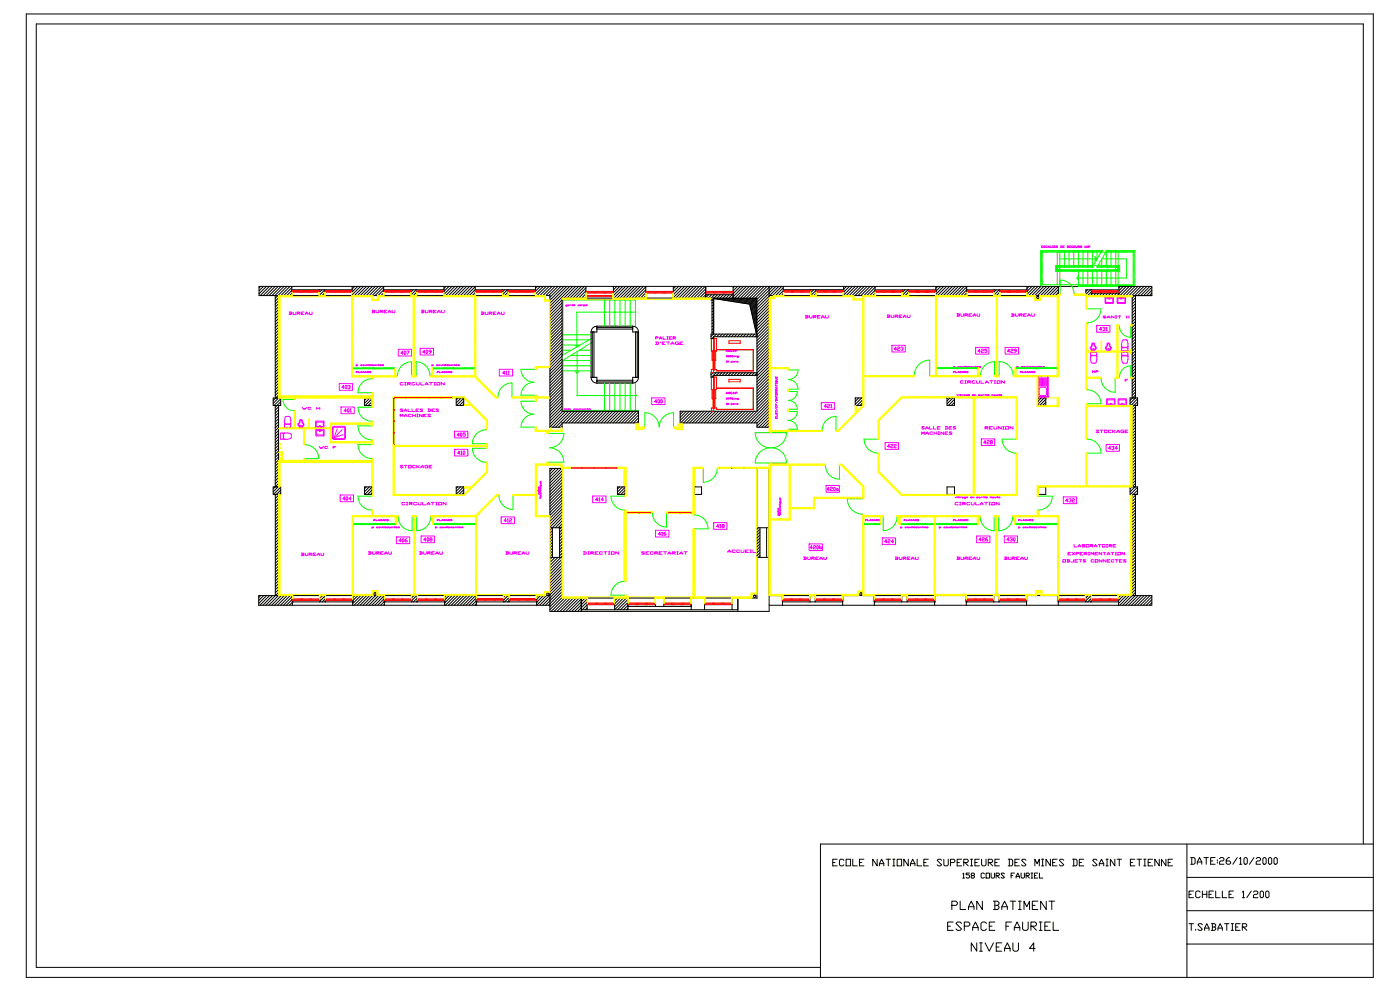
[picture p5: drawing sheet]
<svg xmlns="http://www.w3.org/2000/svg" width="420mm" height="297mm" viewBox="0 0 420 297" stroke-linecap="round" stroke-linejoin="round" font-family="sans-serif">
<g fill="none" stroke="#000" stroke-width=".3">
<path d="M7.9 4.2h403.9v288.7h-403.9zM78.1 85.8l-.4 .5M79 85.8l-1.3 1.4M79.9 85.8l-2.2 2.2M80.8 85.8l-2.8 2.8M81.7 85.8l-2.8 2.8M82.5 88.6v30.7M82.5 85.8l-2.7 2.8M83.4 85.8l-2.7 2.8M83.5 88.6v30.7l-1.6 1.6M83.5 89.2l-1 1M83.5 90.1l-1 1"/>
<path d="M83.5 91l-1 1M83.5 91.9l-1 1M83.5 92.8l-1 1M83.5 93.7l-1 1M83.5 94.5l-1 1M83.5 95.4l-1 1M83.5 96.3l-1 1M83.5 97.2l-1 1M83.5 98.1l-1 1M83.5 99l-1 1M83.5 99.8l-1 1M84.3 85.8l-2.7 2.8"/>
<path d="M85.2 85.8l-2.8 2.8M86.1 85.8l-3.6 3.6M86.9 85.8l-2.7 2.8M87.5 86.8h18.1M87.5 85.8v2.8M87.5 86.2l-2.4 2.4M87.5 87l-1.5 1.6M87.5 87.9l-.6 .7M95.8 86.8v1.8M96.5 86.8l-.7 .8M97.4 86.8v1.8M97.4 86.9l-1.6 1.6"/>
<path d="M97.4 87.8l-.8 .8M105.6 85.8v2.8M106.4 85.8l-.8 .8M107.3 85.8l-1.7 1.7M108.1 85.8l-2.5 2.6M109 85.8l-2.7 2.8M109.9 85.8l-2.7 2.8M110.8 85.8l-2.8 2.8M111.7 85.8l-2.8 2.8M112.6 85.8l-2.8 2.8M113.4 85.8l-2.7 2.8M114.3 85.8l-2.7 2.8"/>
<path d="M115 85.8v2.8M115 86.8h18.1M115 86l-2.5 2.6M115 86.9l-1.7 1.7M115 87.8l-.8 .8M123.3 86.8v1.8M123.9 86.8l-.6 .7M124.8 86.8l-1.5 1.5M124.9 86.8v1.8M124.9 88.5l-.1 .1M124.9 87.6l-1 1M133.1 85.8v2.8"/>
<path d="M133.7 85.8l-.6 .6M134.6 85.8l-1.5 1.5M135.5 85.8l-2.4 2.4M136.4 85.8l-2.8 2.8M137.3 85.8l-2.8 2.8M138.2 85.8l-2.8 2.8M139 85.8l-2.7 2.8M139.9 85.8l-2.7 2.8M140.8 85.8l-2.7 2.8M141.7 85.8l-2.8 2.8M142.5 85.8v2.7M142.5 85.9l-2.7 2.7"/>
<path d="M142.5 87.7l-.9 .9M150.7 86.8v1.8M151.3 86.8l-.6 .6M152.2 86.8l-1.5 1.5M152.3 86.8v1.8M152.3 87.6l-1 1M152.3 88.4l-.1 .2M160.6 86.8h-18.1l-1.8 1.8M160.6 85.8v2.8M161.1 85.8l-.5 .6M162 85.8l-1.4 1.5M162.9 85.8l-2.3 2.3"/>
<path d="M163.8 85.8l-2.8 2.8M164.7 85.8l-2.8 2.8M164.9 85.8h.1M165.5 85.8l-2.7 2.8M166.4 85.8l-2.7 2.8M167.3 85.8l-2.7 2.8M168.2 85.8l-3.3 3.3M168.5 90.8l-3.6 3.6M168.5 91.7l-3.6 3.6M168.5 93.4l-3.6 3.7M168.5 94.3l-3.6 3.6M168.5 96.1l-3.6 3.6"/>
<path d="M168.5 97l-3.6 3.6M168.5 98.7l-3.6 3.7M168.5 99.6l-3.6 3.6M168.5 89.9l-3.6 3.6M168.5 92.5l-3.6 3.7M168.5 95.2l-3.6 3.6M168.5 97.8l-3.6 3.7M169.1 85.8l-4.2 4.2M170 85.8l-5.1 5.1M170.8 85.8l-5.9 6M171.7 85.8l-6.8 6.9M172.6 85.8l-3.5 3.5"/>
<path d="M173.5 85.8l-3.5 3.5M174.4 85.8l-3.5 3.5M175.2 85.8l-3.4 3.5M175.7 85.8v3.5M175.7 86.3l-3.1 3M175.7 87.2l-2.2 2.1M175.7 88.9l-.4 .4M175.7 88l-1.3 1.3M177.2 99.5v13.6M177.6 99.5v13.6M178.1 99.5v13.6M179 97.7a1.75 1.75 0 0 0-1.8 1.8"/>
<path d="M179 97.7v1.8h-1.8M179 97.7h10.7M179 98.1h10.7M179 98.6h10.7M183.9 85.8v3.5M184.1 85.8l-.2 .2M185 85.8l-1.1 1.1M185.8 85.8l-1.9 1.9M186.7 85.8l-2.8 2.8M187.6 85.8l-3.5 3.5M188.5 85.8l-3.5 3.5M189.4 85.8l-3.5 3.5"/>
<path d="M189.7 97.7a1.75 1.75 0 0 1 1.8 1.8M189.7 97.7v1.8h1.8M190.3 85.8l-3.5 3.5M190.6 99.5v13.6M191.1 99.5v13.6M191.1 85.8l-3.5 3.5M191.5 99.5v13.6M192 85.8l-3.5 3.5M192.9 85.8l-3.5 3.5M193.6 85.8v3.5M193.6 86l-3.3 3.3M193.6 86.9l-2.4 2.4"/>
<path d="M193.6 87.7l-1.5 1.6M193.6 88.6l-.7 .7M201.9 85.8v3.5M202.6 85.8l-.7 .8M203.5 85.8l-1.6 1.6M204.4 85.8l-2.5 2.5M205.3 85.8l-3.4 3.4M206.2 85.8l-3.5 3.5M207 85.8l-3.5 3.5M207.9 85.8l-3.5 3.5M208.8 85.8l-3.5 3.5M209.7 85.8l-3.5 3.5"/>
<path d="M210.6 85.8l-3.5 3.5M211.5 85.8l-3.5 3.5M211.6 85.8v3.5M211.6 86.6l-2.8 2.7M211.6 87.4l-1.9 1.9M212.5 88.3l-1 1M213.4 88.3l-1 1M213.5 89.9v10.2M214 89.3v10.8M214 99.2l-.5 .5M214 89.5l-.5 .5M214 90.3l-.5 .5"/>
<path d="M214 91.2l-.5 .5M214 92.1l-.5 .5M214 93l-.5 .5M214 93.9l-.5 .5M214 94.8l-.5 .5M214 95.6l-.5 .5M214 96.5l-.5 .5M214 97.4l-.5 .5M214 98.3l-.5 .5M214.2 89.5h12.6v10.4l-2-8.7zM214.3 88.3l-1.1 1v.6h.8M214.5 89.5h.1"/>
<path d="M214.8 89.5v.1M215.1 88.3l-1 1M215.2 89.5l-.1 .1M215.6 89.5l-.2 .2M215.9 89.5l-.2 .2M216 88.3l-1 1M216.3 89.5l-.3 .3M216.6 89.5l-.3 .3M216.9 88.3l-1 1M217 89.5l-.4 .4M217.3 89.5l-.4 .4M217.7 89.5l-.5 .5"/>
<path d="M217.8 88.3l-1 1M218 89.5l-.5 .5M218.4 89.5l-.6 .6M218.7 88.3l-1 1M218.7 89.5l-.6 .6M219.1 89.5l-.7 .7M219.4 89.5l-.7 .7M219.6 88.3l-1 1M219.8 89.5l-.8 .8M219.8 85.8v3.5M219.8 88.3h-8.2l-1 1M220.1 89.5l-.8 .8"/>
<path d="M220.3 85.8l-.5 .5M220.5 89.5l-.9 .8M220.8 89.5l-.8 .9M221.2 85.8l-1.4 1.4M221.2 89.5l-.9 .9M221.6 89.5l-1 1M221.9 89.5l-1 1M222 85.8l-2.2 2.2M222.3 89.5l-1.1 1.1M222.6 89.5l-1.1 1.1M222.9 85.8l-3.5 3.5M223 89.5l-1.2 1.2"/>
<path d="M223.3 89.5l-1.2 1.2M223.7 89.5l-1.3 1.3M223.8 85.8l-3.5 3.5M224 89.5l-1.3 1.3M224.4 89.5l-1.4 1.4M224.7 85.8l-3.5 3.5M224.7 89.5l-1.4 1.4M225.1 89.5l-1.5 1.5M225.4 89.5l-1.5 1.5M225.6 85.8l-3.5 3.5M225.8 89.5l-1.6 1.6M226.1 89.5l-1.6 1.6"/>
<path d="M226.5 85.8l-3.5 3.5M226.5 89.5l-1.7 1.7M226.8 99.8h.1M226.8 99.5h-.1M226.8 99.1l-.2 .2M226.8 98.7l-.2 .3M226.8 98.4l-.3 .3M226.8 98l-.4 .4M226.8 97.7l-.4 .4M226.8 97.3l-.5 .5M226.8 97l-.6 .5M226.8 96.6l-.6 .6"/>
<path d="M226.8 96.3l-.7 .7M226.8 95.9l-.8 .8M226.8 95.6l-.8 .8M226.8 95.2l-.9 .9M226.8 94.9l-.9 .9M226.8 94.5l-1 1M226.8 94.2l-1.1 1M226.8 93.8l-1.1 1.1M226.8 93.4l-1.2 1.2M226.8 93.1l-1.3 1.3M226.8 92.7l-1.3 1.4M226.8 92.4l-1.4 1.4"/>
<path d="M226.8 92l-1.5 1.5M226.8 91.7l-1.5 1.5M226.8 91.3l-1.6 1.6M226.8 91l-1.7 1.6M226.8 90.6l-1.7 1.7M226.8 90.3l-1.8 1.8M226.8 89.9l-1.9 1.9M226.8 89.6l-1.9 1.9M227.3 85.8l-3.4 3.5M228.2 85.8l-3.5 3.5M229.1 85.8l-3.5 3.5M230 85.8l-3.5 3.5"/>
<path d="M230.6 85.8v42.2h-3.6v-1.3h-23v-3.5h23v-33.9h-58.5v33.9h23v3.5h-23v1.3h-3.6v-39.4h-87.2v-2.8h267.7v2.8h-19.8v-1.7h9.9M230.6 94.9l-3.6 3.7M230.6 89.6l-3.6 3.7M230.6 88.7l-3.6 3.7M230.6 91.4l-3.6 3.6M230.6 92.3l-3.6 3.6M230.6 90.5l-3.6 3.6M230.6 93.1l-3.6 3.7M230.6 94l-3.6 3.7M230.6 95.8l-3.6 3.6M230.6 96.7l-4.2 4.2M230.6 97.6l-3.6 3.6"/>
<path d="M230.6 98.4l-3.6 3.7M230.6 99.3l-3.6 3.7M230.9 85.8l-3.9 3.9M231.8 85.8l-4.8 4.8M232.6 85.8l-5.6 5.7M233.5 85.8l-2.7 2.8M234.4 85.8l-2.7 2.8M234.9 86.8h18.1M234.9 85.8v2.8M234.9 87.1l-1.5 1.5M234.9 88l-.6 .6M234.9 86.2l-2.4 2.4"/>
<path d="M243.1 86.8v1.8l1.6-1.6M243.1 86.8h.1M244 86.8l-.9 .9M244.7 86.8v1.8M244.7 87.9l-.7 .7M253 85.8v2.8M253.8 85.8l-.8 .9M254.7 85.8l-1.7 1.8M255.6 85.8l-2.6 2.7M256.5 85.8l-2.8 2.8M257.4 85.8l-2.8 2.8M258.2 85.8l-2.7 2.8"/>
<path d="M259.1 85.8l-2.7 2.8M260 85.8l-2.7 2.8M260.9 85.8l-2.8 2.8M261.8 85.8l-2.8 2.8M262.4 86.9h18.2M262.4 85.8v2.8M262.4 86.1l-2.5 2.5M262.4 87l-1.6 1.6M262.4 87.9l-.7 .7M270.6 86.9v1.7M271.4 86.9l-.8 .7M272.2 86.9l-1.6 1.6"/>
<path d="M272.4 86.9v1.7M272.4 87.6l-1 1M272.4 88.5l-.1 .1M280.6 85.8v2.8M280.8 88.6h9.1M281.2 85.8l-.6 .6M282.1 85.8l-1.5 1.5M283 85.8l-2.4 2.4M283.9 85.8l-2.8 2.8M284.7 85.8l-2.7 2.8M285.6 85.8l-2.7 2.8M286.5 85.8l-2.7 2.8"/>
<path d="M287.4 85.8l-2.8 2.8M288.3 85.8l-2.8 2.8M289.2 85.8l-2.8 2.8M289.9 85.8v2.8M289.9 86l-2.6 2.6M289.9 87.8l-.8 .8M298.1 86.9v1.7M298.7 86.9l-.6 .6M299.6 86.9l-1.5 1.4M299.7 86.9v1.7M299.7 87.6l-.9 1M299.7 88.5l-.1 .1"/>
<path d="M308 85.8v2.8M308 86.9h-18.1l-1.7 1.7M308.6 85.8l-.6 .7M309.5 85.8l-1.5 1.5M310.3 85.8l-2.3 2.4M311.2 85.8l-2.7 2.8M312.1 85.8l-2.7 2.8M313 85.8l-2.8 2.8M313.9 85.8l-2.8 2.8M314.8 85.8l-2.8 2.8M315.6 85.8l-2.7 2.8M316.5 85.8l-2.7 2.8"/>
<path d="M317.4 85.8v2.8h-86.8M317.4 85.9l-2.7 2.7M317.4 86.8l-1.9 1.8M317.4 87.6l-1 1M317.4 88.5l-.1 .1M326.1 86.9l-.5 .4M327 86.9l-1.4 1.3M327.3 87.8h8.2M327.3 86.9v1.7M327.3 87.4l-1.2 1.2M327.7 87.8l-.7 .8M328.6 87.8l-.7 .8"/>
<path d="M329.5 87.8l-.7 .8M330.4 87.8l-.7 .8M331.3 87.8l-.7 .8M332.2 87.8l-.8 .8M333 87.8l-.7 .8M333.9 87.8l-.7 .8M334.8 87.8l-.7 .8M335.5 85.8v2.8M336 85.8l-.5 .5M336.8 85.8l-1.3 1.3M337.7 85.8l-2.7 2.8M338.6 85.8l-2.7 2.8"/>
<path d="M339.5 85.8l-2.8 2.8M339.5 88.6v30.6M340.4 85.8l-2.8 2.8M340.5 88.6v30.6l-1.6 1.7M340.5 89.2l-1 1M340.5 90.1l-1 1M340.5 91.9l-1 1M340.5 91l-1 1M340.5 92.8l-1 1M340.5 93.6l-1 1.1M340.5 94.5l-1 1M340.5 95.4l-1 1"/>
<path d="M340.5 96.3l-1 1M340.5 97.2l-1 1M340.5 98.1l-1 1M340.5 98.9l-1 1M340.5 99.8l-1 1M341.2 85.8l-2.7 2.8M342.1 85.8l-2.7 2.8M343 85.8l-3.5 3.6M343.9 85.8l-2.7 2.8M344.8 85.8l-2.8 2.8M345.4 87l-1.6 1.6M345.4 86.1l-2.5 2.5"/>
<path d="M345.4 87.9l-.7 .7M81.9 119.3h2.3v2.2h-2.3zM83.5 100.7l-1 1M83.5 101.6l-1 1M83.5 102.5l-1 1M83.5 103.4l-1 1M83.5 104.3l-1 1M83.5 105.1l-1 1M83.5 106l-1 1M83.5 106.9l-1 1M83.5 107.8l-1 1M83.5 108.7l-1 1"/>
<path d="M83.5 109.6l-1 1M83.5 110.4l-1 1M83.5 111.3l-1 1M83.5 112.2l-1 1M83.5 113.1l-1 1M83.5 114l-1 1M83.5 114.9l-1 1M83.5 115.7l-1 1M83.5 116.6l-1 1M83.5 117.5l-1 1M83.5 118.4l-1.6 1.6M84.2 119.5l-2 2"/>
<path d="M109.3 119.3h2.2v2.2h-2.2zM110 119.3l-.7 .7M110.9 119.3l-1.6 1.6M111.5 119.5l-2 2M136.8 119.3h2.3v2.2h-2.3zM137.4 119.3l-.6 .6M138.3 119.3l-1.5 1.4M139.1 119.4l-2.2 2.1M168.5 102.2l-3.6 3.7M168.5 103.1l-3.6 3.7M168.5 104l-3.6 3.7M168.5 104.9l-3.6 3.6"/>
<path d="M168.5 105.8l-3.6 3.6M168.5 106.7l-3.6 3.6M168.5 107.5l-3.6 3.7M168.5 108.4l-3.6 3.7M168.5 109.3l-3.6 3.7M168.5 110.2l-3.6 3.6M168.5 111.1l-3.6 3.6M168.5 112l-3.6 3.6M168.5 112.8l-3.6 3.7M168.5 119.9l-3.6 3.7M168.5 117.3l-3.6 3.6M168.5 118.1l-3.6 3.7"/>
<path d="M168.5 100.5l-3.6 3.6M168.5 101.4l-3.6 3.6M168.5 113.7l-3.6 3.7M168.5 114.6l-3.6 3.7M168.5 115.5l-3.6 3.6M168.5 116.4l-3.6 3.6M168.5 119l-3.6 3.7M177.2 113.1a1.75 1.75 0 0 0 1.8 1.7M177.2 113.1h1.8v1.7M179 114.8h10.7M179 114.5h10.7M179 114h10.7"/>
<path d="M191.5 113.1a1.75 1.75 0 0 1-1.8 1.7M191.5 113.1h-1.8v1.7M213.8 111.7l-.6 .6M214 100.9h13M214 100.1l-.8 .8M214 100.9l-.5 .6M214.7 111.7l-1.3 1.3M214.8 100.1l-.8 .8M215.6 111.7l-.8 .8M215.7 100.1l-.8 .8M216.5 111.7l-.8 .8M216.6 100.1l-.8 .8"/>
<path d="M217.4 111.7l-.8 .8M217.5 100.1l-.8 .8M218.2 111.7l-.8 .8M218.3 100.1l-.8 .8M219.1 111.7l-.8 .8M219.2 100.1l-.8 .8M220 111.7l-.8 .8M220.1 100.1l-.8 .8M220.9 111.7l-.8 .8M221 100.1l-.8 .8M221.8 111.7l-.8 .8M221.9 100.1l-.8 .8"/>
<path d="M222.7 111.7l-.8 .8M222.8 100.1l-.8 .8M223.5 111.7l-.8 .8M223.6 100.1l-.8 .8M224.4 111.7l-.8 .8M224.5 100.1l-.8 .8M225.3 111.7l-.8 .8M225.4 100.1l-.8 .8M226.2 111.7l-.8 .8M226.3 100.1l-.8 .8M227 111.7h-13.8v1.3h.8v-.5h13M227 100.1h-13.8v1.4h.8v-.6"/>
<path d="M230.6 100.2l-3.6 3.7M230.6 101.1l-3.6 3.6M230.6 102l-3.6 3.6M230.6 102.9l-3.6 3.6M230.6 103.7l-3.6 3.7M230.6 104.6l-3.6 3.7M230.6 105.5l-3.6 3.6M230.6 106.4l-3.6 3.6M230.6 107.3l-3.6 3.6M230.6 108.2l-4.3 4.3M230.6 109l-3.6 3.7M230.6 109.9l-3.6 3.7"/>
<path d="M230.6 110.8l-3.6 3.6M230.6 111.7l-3.6 3.6M230.6 112.6l-3.6 3.6M230.6 113.4l-3.6 3.7M230.6 114.3l-3.6 3.7M230.6 115.2l-3.6 3.7M230.6 116.1l-3.6 3.6M230.6 117l-3.6 3.6M230.6 117.9l-3.6 3.6M230.6 118.7l-3.6 3.7M230.6 119.6l-7.1 7.1M256.5 119.2h2.2v2.3h-2.2z"/>
<path d="M256.6 119.2l-.1 .2M257.5 119.2l-1 1.1M258.4 119.2l-1.9 2M258.7 119.8l-1.7 1.7M284 119.2h2.2v2.3h-2.2zM284 119.2v.1M284.9 119.2l-.9 .9M285.8 119.2l-1.8 1.8M286.2 119.7l-1.8 1.8M311.3 119.2h2.3v2.3h-2.3zM311.4 119.2l-.1 .1M312.2 119.2l-.9 .9"/>
<path d="M313.1 119.2l-1.8 1.8M313.6 119.7l-1.8 1.8M338.9 119.2h2.2v2.3h-2.2zM340.5 100.7l-1 1M340.5 101.6l-1 1M340.5 102.5l-1 1M340.5 103.4l-1 1M340.5 104.2l-1 1M340.5 105.1l-1 1M340.5 106l-1 1M340.5 106.9l-1 1M340.5 107.8l-1 1"/>
<path d="M340.5 108.7l-1 1M340.5 109.5l-1 1M340.5 110.4l-1 1M340.5 111.3l-1 1M340.5 112.2l-1 1M340.5 113.1l-1 1M340.5 114l-1 1M340.5 114.8l-1 1M340.5 115.7l-1 1M340.5 116.6l-1 1M340.5 117.5l-1 1M340.5 118.4l-1.6 1.6"/>
<path d="M341.1 119.5l-2 2M82.5 121.5v24.4M83.5 121.5v24.4M83.5 121.9l-1 1M83.5 122.8l-1 1M83.5 123.7l-1 1M83.5 124.6l-1 1M83.5 125.4l-1 1M83.5 126.3l-1 1M83.5 127.2l-1 1M83.5 128.1l-1 1M83.5 129l-1 1"/>
<path d="M83.5 129.9l-1 1M83.5 130.7l-1 1M83.5 131.6l-1 1M83.5 132.5l-1 1M83.5 133.4l-1 1M83.5 134.3l-1 1M83.5 135.2l-1 1M83.5 136l-1 1M83.5 136.9l-1 1M83.5 137.8l-1 1M83.5 138.7l-1 1M83.5 139.6l-1 1"/>
<path d="M84.2 120.4l-1.7 1.6M84.2 121.3l-.3 .2M111.5 120.4l-1.1 1.1M111.5 121.3l-.2 .2M139.1 120.3l-1.3 1.2M139.1 121.1l-.4 .4M168.5 120.8l-3.6 3.6M168.5 121.7l-3.6 3.6M168.5 122.6l-3.6 3.6M168.5 127l-1 1M168.5 127.9l-.1 .1M168.7 123.2l-3.8 3.9"/>
<path d="M169.6 123.2l-4.7 4.8M170.5 123.2l-4.8 4.8M171.4 123.2l-4.8 4.8M172.3 123.2l-3.5 3.5M173.2 123.2l-3.5 3.5M174 123.2l-3.5 3.5M174.9 123.2l-3.5 3.5M175.8 123.2l-3.5 3.5M176.7 123.2l-3.5 3.5M177.6 123.2l-3.5 3.5M178.5 123.2l-3.5 3.5M179.3 123.2l-3.5 3.5"/>
<path d="M180.2 123.2l-3.5 3.5M181.1 123.2l-3.5 3.5M182 123.2l-3.5 3.5M182.9 123.2l-3.5 3.5M183.8 123.2l-3.5 3.5M184.6 123.2l-3.5 3.5M185.5 123.2l-3.5 3.5M186.4 123.2l-3.5 3.5M187.3 123.2l-3.5 3.5M188.2 123.2l-3.5 3.5M189.1 123.2l-3.5 3.5M189.9 123.2l-3.5 3.5"/>
<path d="M190.8 123.2l-3.5 3.5M191.5 123.5l-3.3 3.2M191.5 124.4l-2.4 2.3M191.5 126.1l-.7 .6M191.5 125.2l-1.5 1.5M204.1 123.2l-.1 .1M204.9 123.2l-.9 1M205.8 123.2l-1.8 1.9M206.7 123.2l-2.7 2.8M207.6 123.2l-3.5 3.5M208.5 123.2l-3.5 3.5M209.4 123.2l-3.5 3.5"/>
<path d="M210.2 123.2l-3.5 3.5M211.1 123.2l-3.5 3.5M212 123.2l-3.5 3.5M212.9 123.2l-3.5 3.5M213.8 123.2l-3.5 3.5M214.7 123.2l-3.5 3.5M215.5 123.2l-3.5 3.5M216.4 123.2l-3.5 3.5M217.3 123.2l-3.5 3.5M218.2 123.2l-3.5 3.5M219.1 123.2l-3.5 3.5M220 123.2l-3.5 3.5"/>
<path d="M220.8 123.2l-3.5 3.5M221.7 123.2l-3.5 3.5M222.6 123.2l-3.5 3.5M223.5 123.2l-3.5 3.5M224.4 123.2l-3.5 3.5M225.3 123.2l-3.5 3.5M226.1 123.2l-3.5 3.5M230.6 127.6l-.4 .4M230.6 120.5l-6.2 6.2M230.6 121.4l-5.3 5.3M230.6 122.3l-4.4 4.4M230.6 123.2l-3.6 3.6"/>
<path d="M230.6 124l-3.6 3.7M230.6 124.9l-3.1 3.1M230.6 125.8l-2.2 2.2M230.6 126.7l-1.3 1.3M258.7 120.7l-.8 .8M286.2 120.5l-.9 1M286.2 121.4v.1M313.6 120.5l-1 1M313.6 121.4l-.1 .1M339.5 121.5v24.4l1-1M340.5 121.5v24.4M340.5 121.9l-1 1"/>
<path d="M340.5 122.8l-1 1M340.5 123.7l-1 1M340.5 124.6l-1 1M340.5 125.4l-1 1M340.5 126.3l-1 1M340.5 127.2l-1 1M340.5 128.1l-1 1M340.5 129l-1 1M340.5 129.9l-1 1M340.5 130.7l-1 1M340.5 131.6l-1 1M340.5 132.5l-1 1"/>
<path d="M340.5 133.4l-1 1M340.5 134.3l-1 1M340.5 135.1l-1 1M340.5 136l-1 1M340.5 136.9l-1 1M340.5 137.8l-1 1M340.5 138.7l-1 1M340.5 139.6l-1 1M341.1 120.4l-1.6 1.6M341.1 121.3l-.2 .2M81.9 145.9h2.3v2.3h-2.3zM82.6 148.2v30.3"/>
<path d="M83.5 140.5l-1 1M83.5 141.3l-1 1M83.5 142.2l-1 1M83.5 143.1l-1 1M83.5 144l-1 1M83.5 144.9l-1.6 1.6M83.5 145.8l-1.6 1.6M83.6 148.2v30.3M83.6 148.4l-1 1M83.6 149.3l-1 1M83.6 150.1l-1 1M83.6 151l-1 1"/>
<path d="M83.6 151.9l-1 1M83.6 152.8l-1 1M83.6 153.7l-1 1M83.6 154.6l-1 1M83.6 155.4l-1 1M83.6 156.3l-1 1M83.6 157.2l-1 1M83.6 158.1l-1 1M83.6 159l-1 1M83.6 159.9l-1 1M84.2 146.9l-1.6 1.6M84.2 147.8l-.4 .4"/>
<path d="M84.2 146l-2.2 2.2M109.3 145.9h2.2v2.3h-2.2zM109.9 145.9l-.6 .6M110.8 145.9l-1.5 1.5M111.5 146l-2.1 2.2M111.5 147.8l-.3 .4M111.5 146.9l-1.2 1.3M136.8 145.9h2.3v2.3h-2.3zM137.2 145.9l-.4 .4M138.1 145.9l-1.3 1.3M139 145.9l-2.2 2.2M139.1 146.7l-1.5 1.5"/>
<path d="M139.1 147.6l-.6 .6M164.9 158.2h3.6v-17.8h-3.6v42.8h65.7v-42.8h-3.6v38.8h-58.5v-12.2h-3.6M165.6 159.9l-.7 .7M165.6 158.2v8.8M165.6 159l-.7 .8M165.7 140.4l-.8 .8M166.6 140.4l-1.7 1.7M167.5 140.4l-2.6 2.6M167.8 158.2v8.8M168.4 140.4l-3.5 3.5M168.5 157l-1.1 1.2M168.5 151.7l-3.6 3.6"/>
<path d="M168.5 149.9l-3.6 3.7M168.5 146.4l-3.6 3.6M168.5 144.6l-3.6 3.7M168.5 141.1l-3.6 3.6M168.5 142l-3.6 3.6M168.5 143.7l-3.6 3.7M168.5 147.3l-3.6 3.6M168.5 149l-3.6 3.7M168.5 154.3l-3.6 3.7M168.5 152.6l-3.6 3.6M168.5 155.2l-3.6 3.7M168.5 159.6l-.7 .8"/>
<path d="M168.5 142.9l-3.6 3.6M168.5 145.5l-3.6 3.7M168.5 148.2l-3.6 3.6M168.5 150.8l-3.6 3.7M168.5 153.5l-3.6 3.6M168.5 156.1l-2 2.1M168.5 157.9l-.7 .7M168.5 158.8l-.7 .7M185.1 145.9h2.3v2.3h-2.3zM185.8 145.9l-.7 .7M186.7 145.9l-1.6 1.6M187.4 146.1l-2.1 2.1"/>
<path d="M187.4 147l-1.2 1.2M187.4 147.9l-.3 .3M208.1 145.9h2.3v2.3h-2.3zM227 158.2h3.6M227.4 158.2l-.4 .4M227.9 159.5l-.9 .9M227.9 158.2v8.8M227.9 158.6l-.9 .9M229.9 158.2v8.8M284 145.9h2.2v2.3h-2.2zM311.3 145.9h2.3v2.3h-2.3zM338.9 145.9h2.2v2.3h-2.2z"/>
<path d="M339.4 145.9l-.5 .6M339.5 148.2v30.3M340.5 148.2v30.3M340.5 140.4l-1 1M340.5 141.3l-1 1M340.5 142.2l-1 1M340.5 143.1l-1 1M340.5 144l-1 1M340.5 145.7l-1.6 1.7M340.5 148.4l-1 1M340.5 149.3l-1 1M340.5 150.2l-1 1"/>
<path d="M340.5 151l-1 1M340.5 151.9l-1 1M340.5 152.8l-1 1M340.5 153.7l-1 1M340.5 154.6l-1 1M340.5 155.5l-1 1M340.5 156.3l-1 1M340.5 157.2l-1 1M340.5 158.1l-1 1M340.5 159l-1 1M340.5 159.9l-1 1M341.1 146l-2.1 2.2"/>
<path d="M341.1 146.9l-1.6 1.6M341.1 147.8l-.4 .4M78.2 178.5l-.6 .6M79.1 178.5l-1.5 1.5M79.9 178.5l-2.3 2.3M80.8 178.5l-2.9 2.9M81.7 178.5l-2.9 2.9M83.6 160.7l-1 1M83.6 161.6l-1 1M83.6 162.5l-1 1M83.6 163.4l-1 1M83.6 164.3l-1 1"/>
<path d="M83.6 165.2l-1 1M83.6 166l-1 1M83.6 166.9l-1 1M83.6 167.8l-1 1M83.6 168.7l-1 1M83.6 169.6l-1 1M83.6 170.5l-1 1M83.6 171.3l-1 1M83.6 172.2l-1 1M83.6 173.1l-1 1M83.6 174l-1 1M83.6 174.9l-1 1"/>
<path d="M83.6 175.8l-1 1M83.6 176.6l-1 1M83.6 177.5l-3.9 3.9M83.6 178.4l-3 3M84.4 178.5l-2.9 2.9M85.2 178.5l-2.9 2.9M86.1 178.5l-2.9 2.9M87 178.5l-2.9 2.9M87.7 178.5h.1M87.7 178.5v2.9M87.7 178.7l-2.7 2.7M87.7 179.6l-1.8 1.8"/>
<path d="M95.9 178.5v1.9M96.7 178.5l-.8 .8M97.5 178.5v1.9M97.5 178.6l-1.6 1.6M97.5 179.5l-.9 .9M105.8 178.5h.1M105.8 178.5v2.9M106.4 178.5l-.6 .7M107.3 178.5l-1.5 1.5M108.2 178.5l-2.4 2.4M109.1 178.5l-2.9 2.9M110 178.5l-2.9 2.9"/>
<path d="M110.8 178.5l-2.9 2.9M111.7 178.5l-2.9 2.9M112.6 178.5l-2.9 2.9M113.5 178.5l-2.9 2.9M114.4 178.5l-2.9 2.9M115.2 179.4l-2 2M123.5 178.5v1.9M124.1 178.5l-.6 .6M125 178.5l-1.5 1.5M125.1 178.5v1.9M125.1 179.3l-1.1 1.1M133.3 178.5v2.9"/>
<path d="M133.8 178.5l-.5 .5M134.7 178.5l-1.4 1.3M135.6 178.5l-2.3 2.2M136.5 178.5l-2.9 2.9M137.3 178.5l-2.9 2.9M138.2 178.5l-2.9 2.9M139.1 178.5l-2.9 2.9M140 178.5l-2.9 2.9M140.9 178.5l-2.9 2.9M141.8 178.5l-2.9 2.9M142.6 178.5l-2.9 2.9M142.8 178.5v2.9"/>
<path d="M142.8 179.2l-2.2 2.2M151.1 178.5v1.9M151.5 178.5l-.4 .4M152.3 178.5l-1.2 1.3M152.7 178.5v1.9M152.7 179.1l-1.4 1.3M152.7 179.9l-.5 .5M160.9 178.5h.1M160.9 178.5v2.9M161.2 178.5l-.3 .3M162.1 178.5l-1.2 1.1M162.9 178.5l-2 2"/>
<path d="M163.8 178.5l-2.9 2.9M164.7 178.5l-2.9 2.9M164.9 179.2h.1M164.9 178.5h-87.3v2.9h87.3M165.6 161.7l-.7 .7M165.6 162.5l-.7 .8M165.6 163.4l-.7 .8M165.6 165.2l-.7 .7M165.6 166.1l-.7 .7M165.6 167l-.7 .7M165.6 160.8l-.7 .7M165.6 164.3l-.7 .8"/>
<path d="M166.4 167l-1.5 1.6M167.3 167l-2.4 2.5M168.5 160.5l-.7 .8M168.5 162.3l-.7 .7M168.5 163.2l-.7 .7M168.5 164.1l-.7 .7M168.5 165.8l-.7 .8M168.5 166.7l-3.6 3.7M168.5 167.6l-3.6 3.6M168.5 168.5l-3.6 3.6M168.5 169.4l-3.6 3.6M168.5 170.2l-3.6 3.7"/>
<path d="M168.5 171.1l-3.6 3.7M168.5 172l-3.6 3.6M168.5 172.9l-3.6 3.6M168.5 173.8l-3.6 3.6M168.5 174.7l-3.6 3.6M168.5 176.4l-4.9 5M168.5 177.3l-4 4.1M168.5 179.1l-3.6 3.6M168.5 161.4l-.7 .8M168.5 175.5l-5.8 5.9M168.5 178.2l-3.6 3.6M168.5 164.9l-.7 .8"/>
<path d="M169.3 179.2l-4 4M170.1 179.2l-4 4M171 179.2l-4 4M171.9 179.2l-4 4M172.8 179.2l-4 4M173.7 179.2l-4 4M174.3 179.2v4M174.6 179.2l-4 4M175.4 179.2l-4 4M176.1 179.2v3.5M176.1 179.5l-3.8 3.7M184.3 179.2v3.5"/>
<path d="M185.2 179.2l-.9 .9M186 179.2l-1.7 1.8M186.9 179.2l-2.6 2.6M187.8 179.2l-3.5 3.5M188.3 179.2h.1M188.3 179.2v3.5M188.3 179.6l-3.1 3.1M196.5 179.2v2.5M199 179.2v2.5M207.3 179.2h.1M207.3 179.2v3.5M211.3 179.2v3.5"/>
<path d="M219.5 179.2v3.5M221.3 179.2v4M227 167h3.6M227.9 160.3l-.9 .9M227.9 161.2l-.9 .9M227.9 162.1l-.9 .9M227.9 163l-.9 .9M227.9 163.9l-.9 .9M227.9 164.8l-.9 .9M227.9 165.6l-.9 .9M227.9 166.5l-.5 .5M230.6 178.5h114.8v2.9h-65.1v-2.9"/>
<path d="M234.6 178.5h.1M234.6 178.5v2.9M242.9 178.5v1.9M244.4 178.5v1.9M252.7 178.5h.1M252.7 178.5v2.9M262.2 178.5v2.9M270.4 178.5v1.9M272 178.5v1.9M289.7 178.5v2.9M298 178.5v1.9M299 178.1h.7"/>
<path d="M299.6 178.5v1.9M307.8 178.5v2.9M317.3 178.5v2.9M325.6 178.5v1.9M326.3 178.5l-.7 .7M327.2 179.4l-1 1M335.4 178.5v2.9M336 178.5l-.6 .6M336.9 178.5l-1.5 1.5M337.8 178.5l-2.4 2.4M338.7 178.5l-2.9 2.9M340.3 178.6l-2.8 2.8"/>
<path d="M340.5 160.8l-1 1M340.5 161.6l-1 1M340.5 162.5l-1 1M340.5 163.4l-1 1M340.5 164.3l-1 1M340.5 165.2l-1 1M340.5 166.1l-1 1M340.5 166.9l-1 1M340.5 167.8l-1 1M340.5 168.7l-1 1M340.5 169.6l-1 1M340.5 170.5l-1 1"/>
<path d="M340.5 171.4l-1 .9M340.5 172.2l-1 1M340.5 173.1l-1 1M340.5 174.9l-1 1M340.5 174l-1 1M340.5 175.8l-1 1M340.5 176.6l-1 1M340.5 177.5l-3.9 3.9M340.5 178.4l-.1 .1M341.3 178.5l-2.9 2.9M342.2 178.5l-2.9 2.9M343.1 178.5l-2.9 2.9"/>
<path d="M344 178.5l-2.9 2.9M344.8 178.5l-2.9 2.9M345.4 178.8l-2.6 2.6M345.4 179.7l-1.7 1.7M87.7 180.4h.1M87.7 180.4h18.1M87.7 180.5l-.9 .9M87.7 181.3l-.1 .1M105.8 180.4h.1M112.4 181.4l2.8-2.9v2.9M115.2 180.4h.1M115.2 180.4h18.1"/>
<path d="M115.2 180.3l-1.1 1.1M115.2 181.1l-.2 .3M125.1 180.1l-.3 .3M133.3 180.4h.1M142.8 180.4h.1M142.8 180.4h18.1M142.8 180.1l-1.3 1.3M142.8 181l-.4 .4M160.9 180.4h.1M174.3 183l-.2 .2M176.1 182.1l-.6 .6M176.1 180.4l-2.9 2.8"/>
<path d="M176.1 181.3l-1.5 1.4M188.3 181.7h19M188.3 180.5l-2.2 2.2M188.3 181.4l-1.3 1.3M188.3 182.3l-.5 .4M221.3 182.7h-47M230.6 181.4h49.5M234.6 180.4h18.1M262.2 180.4h.1M262.2 180.4h18.1M280.3 180.4h.1M289.7 180.4h.1"/>
<path d="M289.7 180.4h18.1M317.3 180.4h18.1M325.6 180.1l1.6-1.6v1.9M327.2 180.3l-.2 .1M345.4 180.6l-.8 .8M249.7 258.5h.7M251 257.5h-1.3v2h1.3M253 257.8l-.3-.3h-.7l-.3 .3v1.4l.3 .3h.7l.3-.3M253.7 257.5h1.3v2h-1.3zM255.7 257.5v2h1.3M257.7 258.5h.7M259 257.5h-1.3v2h1.3"/>
<path d="M263 257.5v2l-1.3-2v2M263.7 259.5v-.7l.7-1.3 .6 1.3v.7M263.7 258.8h1.3M265.7 257.5h1.3M266.4 257.5v2M267.7 259.5h.7M267.7 257.5h.7M268 257.5v2M269 257.5h1.4v2h-1.4zM272.4 257.5v2l-1.4-2v2M273 259.5v-.7l.7-1.3 .7 1.3v.7M273 258.8h1.4"/>
<path d="M275 257.5v2h1.4M277 258.5h.7M278.4 257.5h-1.4v2h1.4M282.3 257.8l-.3-.3h-.7l-.3 .3 1.3 1.4-.3 .3h-.7l-.3-.3M283 257.5v1.7l.3 .3h.7l.3-.3v-1.7M285 258.5h1l.3-.7-.3-.3h-1v2M287 258.5h.7M288.3 257.5h-1.3v2h1.3M289 258.5h1l.3-.7-.3-.3h-1v2M289.3 258.5l1 1M291 259.5h.7M291 257.5h.7"/>
<path d="M291.3 257.5v2M292.3 258.5h.7M293.7 257.5h-1.4v2h1.4M294.3 257.5v1.7l.4 .3h.6l.4-.3v-1.7M296.3 258.5h1l.4-.7-.4-.3h-1v2M296.7 258.5l1 1M298.3 258.5h.7M299.7 257.5h-1.4v2h1.4M302.3 257.5h1l.4 .3v1.4l-.4 .3h-1M302.7 257.5v2M304.3 258.5h.7M305.7 257.5h-1.4v2h1.4"/>
<path d="M307.7 257.8l-.4-.3h-.6l-.4 .3 1.4 1.4-.4 .3h-.6l-.4-.3M310.3 259.5v-2l.7 1.3 .7-1.3v2M312.3 259.5h.7M312.3 257.5h.7M312.6 257.5v2M315 257.5v2l-1.4-2v2M315.6 258.5h.7M317 257.5h-1.4v2h1.4M319 257.8l-.4-.3h-.6l-.4 .3 1.4 1.4-.4 .3h-.6l-.4-.3M321.6 257.5h1l.4 .3v1.4l-.4 .3h-1M322 257.5v2M323.6 258.5h.7"/>
<path d="M325 257.5h-1.4v2h1.4M329 257.8l-.4-.3h-.6l-.4 .3 1.4 1.4-.4 .3h-.6l-.4-.3M329.6 259.5v-.7l.7-1.3 .7 1.3v.7M329.6 258.8h1.4M331.6 259.5h.7M331.6 257.5h.7M332 257.5v2M334.3 257.5v2l-1.3-2v2M335 257.5h1.3M335.6 257.5v2M339 258.5h.6M340.3 257.5h-1.3v2h1.3"/>
<path d="M341 257.5h1.3M341.6 257.5v2M343 259.5h.6M343 257.5h.6M343.3 257.5v2M344.3 258.5h.6M345.6 257.5h-1.3v2h1.3M347.6 257.5v2l-1.3-2v2M349.6 257.5v2l-1.3-2v2M350.3 258.5h.6M351.6 257.5h-1.3v2h1.3M355.9 252.9v40"/>
<path d="M357 257h1l.4 .3v1.4l-.4 .3h-1M357.4 257v2M359 259v-.7l.7-1.3 .7 1.3v.7M359 258.3h1.4M361 257h1.4M361.7 257v2M363 258h.7M364.4 257h-1.4v2h1.4M365 257.7v.3M365 258.3v.4M365.7 257.3l.3-.3h.7l.3 .3-.3 .7h-.7l-.3 .3v.7h1.3M368.7 257h-.3l-.7 .7v1l.3 .3h.7l.3-.7-.3-.3h-1"/>
<path d="M371 257l-1.3 2M371.7 257.3l.3-.3v2M371.7 259h.6M373.3 257h.4l.3 .3v1.4l-.3 .3h-.4l-.3-.3v-1.4zM376 257l-1.3 2M376.7 257.3l.3-.3h.7l.3 .3-.3 .7h-.7l-.3 .3v.7h1.3M379 257l.7 .3v1.4l-.4 .3-.6-.3v-1.4zM380.7 257l.6 .3v1.4l-.3 .3-.7-.3v-1.4zM382.3 257l.7 .3v1.4l-.3 .3-.7-.3v-1.4zM408.8 252.9v-245.7h-397.9v282.7h235.1M411.8 252.9h-165.8v40M284.2 277.6h.8"/>
<path d="M285.4 271.3h1.3l.4-.4v-.4l-.4-.4h-1.3v2.5M285.8 276.3h-1.6v2.5h1.6M287.9 270.1v2.5h1.7M288.3 276.7l-.4-.4h-.8l-.4 .4 1.6 1.7-.4 .4h-.8l-.4-.4M288.7 261.9l.3-.3v1.5M288.7 263.1h.5M289.2 277.6h1.2l.4-.5v-.4l-.4-.4h-1.2v2.5M290.4 272.6v-.9l.8-1.6 .9 1.6v.9M290.4 271.7h1.7M290.7 261.6h-1v.5h.8l.2 .3v.5l-.2 .2h-.5l-.3-.2M291.5 262.4l-.3-.3 .3-.5h.5l.2 .3-.2 .5h-.5l-.3 .2 .3 .5h.5l.2-.2-.2-.5M291.7 278.8v-.8l.8-1.7 .8 1.7v.8"/>
<path d="M291.7 278h1.6M294.6 270.1v2.5l-1.7-2.5v2.5M295.2 261.9l-.3-.3h-.5l-.2 .3v1l.2 .2h.5l.3-.2M295.7 261.6h1v1.5h-1zM295.8 276.7l-.4-.4h-.8l-.4 .4v1.7l.4 .4h.8l.4-.4M296.7 277.6h.8M297.2 261.6v1.3l.2 .2h.5l.3-.2v-1.3M297.9 270.1h1.2l.5 .4v.4l-.5 .4M298.3 271.3h.8l.5 .4v.5l-.5 .4h-1.2M298.3 276.3h-1.6v2.5h1.6M298.3 270.1v2.5M298.7 262.4h.7l.3-.5-.3-.3h-.7v1.5"/>
<path d="M298.9 262.4l.8 .7M300.4 272.6v-.9l.8-1.6 .9 1.6v.9M300.4 271.7h1.7M301.2 261.9l-.3-.3h-.5l-.2 .3 1 1-.3 .2h-.5l-.2-.2M301.6 277.6h.9M302.9 270.1h1.7M303.2 262.4h.5M303.3 276.3h-1.7v2.5M303.7 270.1v2.5M304.1 278.8v-.8l.9-1.7 .8 1.7v.8M304.1 278h1.7M304.2 261.6h-1v1.5"/>
<path d="M304.7 263.1v-.5l.5-1 .5 1v.5M304.7 262.6h1M305.4 270.1h.8M305.4 272.6h.8M305.8 270.1v2.5M306.2 261.6v1.3l.2 .2h.5l.3-.2v-1.3M306.6 276.3v2.1l.5 .4h.8l.4-.4v-2.1M307.1 272.6v-2.5l.8 1.6 .8-1.6v2.5M307.7 262.4h.7l.3-.5-.3-.3h-.7v1.5M307.9 262.4l.8 .7M309.1 277.6h1.3l.4-.5v-.4l-.4-.4h-1.3v2.5M309.2 263.1h.5"/>
<path d="M309.2 261.6h.5M309.4 261.6v1.5M309.6 271.3h.8M309.6 277.6l1.2 1.2M310.2 262.4h.5M311.2 261.6h-1v1.5h1M311.2 270.1h-1.6v2.5h1.6M311.6 278.8h.9M311.6 276.3h.9M311.7 261.6v1.5h1M312.1 276.3v2.5M313.3 277.6h.8"/>
<path d="M313.7 270.1v2.5l-1.6-2.5v2.5M314.6 270.1h1.6M315 276.3h-1.7v2.5h1.7M315.4 270.1v2.5M315.8 276.3v2.5h1.7M355.9 262.9h55.9M355.9 272.9h55.9M356.5 268h.7M356.5 276.8h1.4M357.2 276.8v2M357.9 267h-1.4v2h1.4M358.5 278.5v.3"/>
<path d="M359.9 267.4l-.4-.4h-.6l-.4 .4v1.3l.4 .3h.6l.4-.3M360.5 277.1l-.3-.3h-.7l-.3 .3 1.3 1.4-.3 .3h-.7l-.3-.3M360.5 268h1.4M360.5 267v2M361.2 278.8v-.7l.7-1.3 .6 1.3v.7M361.2 278.1h1.3M361.9 267v2M362.5 268h.7M363.2 276.8h1l.3 .3v.4l-.3 .3M363.5 277.8h.7l.3 .3v.4l-.3 .3h-1M363.5 276.8v2M363.9 267h-1.4v2h1.4"/>
<path d="M364.5 267v2h1.4M365.2 278.8v-.7l.7-1.3 .6 1.3v.7M365.2 278.1h1.3M366.5 267v2h1.4M367.2 276.8h1.3M367.9 276.8v2M368.5 268h.7M369.2 278.8h.7M369.2 276.8h.7M369.5 276.8v2M369.9 267h-1.4v2h1.4M370.5 277.8h.7"/>
<path d="M371.9 276.8h-1.4v2h1.4M372.5 267.4l.4-.4v2M372.5 277.8h1l.4-.3v-.4l-.4-.3h-1v2M372.5 269h.7M372.9 277.8l1 1M375.2 267l-1.3 2M375.9 267.4l.3-.4h.7l.3 .4v.3l-.3 .3h-.7l-.3 .4v.6h1.3M377.9 267.4l.3-.4 .7 .4v1.3l-.4 .3-.6-.3zM379.5 267.4l.4-.4 .6 .4v1.3l-.3 .3-.7-.3zM292.9 282.6v2.5l-1.7-2.5v2.5M293.7 282.6h.9M293.7 285.1h.9"/>
<path d="M294.2 282.6v2.5M295.4 282.6l1.3 2.5 1.2-2.5M298.7 283.8h.9M300.4 282.6h-1.7v2.5h1.7M301.2 285.1v-.9l.9-1.6 .8 1.6v.9M301.2 284.2h1.7M303.7 282.6v2l.4 .5h.9l.4-.5v-2M310.4 284.2h-1.7l1.3-1.6v2.5M355.9 282.9h55.9"/>
<circle cx="311.2" cy="89.1" r=".38"/>
<circle cx="112.4" cy="178" r=".37"/>
<circle cx="164.3" cy="178" r=".38"/>
<circle cx="226.3" cy="178.7" r=".37"/>
<circle cx="258.2" cy="178" r=".37"/>
</g>
<g fill="none" stroke="#0f0" stroke-width=".3">
<path d="M312.5 75.9v.1M312.5 76.2v.1M312.5 76.4v.2M312.5 76.7v.2M312.5 77v.1M312.5 77.3v.1M312.5 77.6v.1M312.5 77.9v.1M312.5 78.1v.2M312.5 78.4v.2M312.5 78.7v.1M312.5 79v.1"/>
<path d="M312.5 79.3v.1M312.5 79.5v.2M312.5 79.8v.2M312.7 75.6l-.2 .1M312.8 75.6h.2M313.1 75.6h.2M313.4 75.6h.2M313.7 75.6h.1M314 75.6h.1M314.3 75.6h.1M314.5 75.6h.2M314.8 75.6h.2"/>
<path d="M315.1 75.6h.1M315.4 75.6h.1M315.7 75.6h.1M315.9 75.6h.2M316.2 75.6h.2M316.5 75.6h.2M316.5 79.8v.2M316.6 79.6l-.1 .1M316.8 79.6h.1M316.8 79.8h10.9v.3h-10.7v.7h18.3v-.7h-6.3v-.3h6.5v1.3h-18.7zM316.8 75.6h.1M317 75.6v.1"/>
<path d="M317 75.9v.1M317 76.2v.1M317 76.4v.2M317 76.7v.2M317 77v.1M317 77.3v.1M317 77.6v.1M317 77.9v.1M317 78.1v.2M317 78.4v.2M317 78.7v.1M317 79v.1"/>
<path d="M317 79.3v.1M317 79.8v.2M317.1 75.6h.1M317.2 79.6l-.2 .1M317.3 79.6h.2M317.4 75.6h.1M317.6 79.6h.2M317.6 75.6h.2M317.8 77.6h11.2M317.8 75.1v5.9M317.9 79.6h.1M317.9 75.6h.2"/>
<path d="M318.2 79.6h.1M318.2 75.6h.1M318.5 79.6h.1M318.5 75.6h.1M318.7 79.6h.2M318.8 75.6h.1M319 79.6h.2M319 75.6h.2M319.2 75.1v5M319.3 79.6h.1M319.3 75.6h.2M319.6 79.6h.1"/>
<path d="M319.6 75.6h.2M319.9 79.6h.1M319.9 75.6h.1M320.2 79.6h.1M320.2 75.6h.1M320.4 79.6h.2M320.5 75.6h.1M320.6 75.1v5M320.7 79.6h.2M320.7 75.6h.2M321 79.6h.1M321 75.6h.2"/>
<path d="M321.3 79.6h.1M321.3 75.6h.1M321.6 79.6h.1M321.6 75.6h.1M321.8 79.6h.2M321.9 75.6h.1M322 75.1v5M322.1 79.6h.2M322.1 75.6h.2M322.4 79.6h.1M322.4 75.6h.2M322.7 79.6h.1"/>
<path d="M322.7 75.6h.2M323 79.6h.1M323 75.6h.1M323.3 79.6h.1M323.3 75.6h.1M323.4 75.1v5M323.5 79.6h.2M323.6 75.6h.1M323.8 79.6h.2M323.8 75.6h.2M324.1 79.6h.1M324.1 75.6h.2"/>
<path d="M324.4 79.6h.1M324.4 75.6h.1M324.7 79.6h.1M324.7 75.6h.1M324.8 75.1v5M324.9 79.6h.2M325 75.6h.1M325.2 79.6h.2M325.3 75.6h.1M325.5 79.6h.1M325.5 75.6h.2M325.8 79.6h.1"/>
<path d="M325.8 75.6h.2M326.1 79.6h.1M326.1 75.6h.1M326.2 75.1v5M326.4 79.6h.1M326.4 75.6h.1M326.6 79.6h.2M326.7 75.6h.1M326.9 79.6h.2M326.9 75.6h.2M327.2 79.6h.1M327.2 75.6h.2"/>
<path d="M327.5 79.6h.1M327.5 75.6h.1M327.6 75.1v5v-.2M327.8 79.7l-.1 .1M327.8 75.6h.1M327.9 79.4l-.1 .2M328 79.6h.2M328.1 79.2l-.1 .1M328.1 75.6h.1M328.2 79l-.1 .1M328.2 76.9l.2 .1M328.3 79.6h.2"/>
<path d="M328.4 78.2l-.2 .1M328.4 78.7l-.1 .1M328.4 75.6h.1M328.5 78.5l-.1 .1M328.6 77.2l-.2 .9 .2-.1M328.6 79.6h.2M328.6 78.2v.1M328.6 75.6h.2M328.7 77.3l.1 .1M328.8 77.8l-.1 .1M328.8 78l-.1 .1M328.9 77.5l.1 .1"/>
<path d="M328.9 79.6h.1M328.9 77.7l-.1 .2M328.9 75.6h.2M329 75.1v2.5M329 77.6l-.2 .1M329.1 77.5l-.1 .1M329.1 79.9l-.1 .2M329.2 79.6h.1M329.2 75.6h.1M329.2 77.2l-.1 .2M329.2 79.7l-.1 .1M329.3 77v.1"/>
<path d="M329.3 79.4v.1M329.5 79.6h.1M329.5 75.6h.1M329.5 76.8l-.1 .1M329.5 79.2l-.1 .1M329.6 76.5v.1M329.6 78.9v.2M329.7 79.6h.2M329.8 75.6h.1M329.8 76.3l-.1 .1M329.8 78.7l-.1 .1M329.9 76l-.1 .1"/>
<path d="M329.9 78.4l-.1 .2M330 79.6h.2M330 75.6l.1 .1M330 75.8v.1M330 78.2v.1M330.2 78l-.1 .1M330.3 79.6h.1M330.3 75.3v.1M330.3 75.6h.2M330.3 77.7v.1M330.4 77.6v2.5M330.4 77.6h7.4v5.7h-14.4"/>
<path d="M330.5 77.5l-.1 .1M330.5 75l-.1 .2M330.6 79.6h.1M330.6 75.6h.2M330.6 77.2l-.1 .1M330.8 77l-.1 .1M330.9 79.6h.1M330.9 75.6h.1M330.9 76.7l-.1 .2M331 76.5v.1M331.1 79.6h.2M331.2 75.6h.1"/>
<path d="M331.2 76.2l-.1 .2M331.3 76l-.1 .1M331.4 79.6h.2M331.5 75.6h.1M331.5 75.8l-.1 .1M331.6 75.5l-.1 .1M331.7 79.6h.2M331.7 75.6h.2M331.7 75.3v.1M331.8 75.3h8.2v10.3h-16.6M331.9 75l-.1 .1M332 79.6h.1"/>
<path d="M332 75.6h.2M332.3 79.6h.1M332.3 75.6h.1M332.6 79.6h.1M332.6 75.6h.1M332.8 79.6h.2M332.9 75.6h.1M333.1 79.6h.2M333.1 75.6h.2M333.2 75.1v5M333.4 79.6h.1M333.4 75.6h.2"/>
<path d="M333.7 79.6h.1M333.7 75.6h.2M334 79.6h.1M334 75.6h.1M334.2 79.6h.2M334.3 75.6h.1M334.5 79.6h.2M334.6 75.1v5M334.6 75.6h.1M334.8 79.6h.2M334.8 75.6h.2M335.1 79.6l.2 .1"/>
<path d="M335.1 75.6l.2 .1M335.3 75.9v.1M335.3 76.2v.1M335.3 76.4v.2M335.3 76.7v.2M335.3 77v.1M335.3 77.3v.1M335.3 77.6v.1M335.3 77.9v.1M335.3 78.1v.2M335.3 78.4v.2M335.3 78.7v.1"/>
<path d="M335.3 79v.1M335.3 79.3v.1M335.3 79.8v.2M335.4 79.6h.1M335.4 75.6h.1M335.7 79.6l.1 .1M335.7 75.6h.1M335.8 79.8v.2M336 75.6h.1M336.2 75.6h.2M336.5 75.6h.2M336.8 75.6h.2"/>
<path d="M337.1 75.6h.1M337.4 75.6h.1M337.7 75.6h.1M337.9 75.6h.2M338.2 75.6h.2M338.5 75.6h.1M338.8 75.6h.1M339.1 75.6h.1M339.3 75.6h.2M339.6 75.6l.2 .1M339.8 75.9v.1M339.8 76.2v.1"/>
<path d="M339.8 76.4v.2M339.8 76.7v.2M339.8 77v.1M339.8 77.3v.1M339.8 77.6v.1M339.8 77.9v.1M339.8 78.1v.2M339.8 78.4v.2M339.8 78.7v.1M339.8 79v.1M339.8 79.3v.1M339.8 79.5v.2"/>
<path d="M339.8 79.8v.2M181.3 89.7v8M182.8 89.7v8M184.4 89.7v8M185.9 89.7v8M187.4 89.7v8M189 89.7v8M190.5 93.5h-17.5v10.4M190.5 89.7v8.1M190.5 89.9h-21.7v16.5M312 85.8v-10.7h18.5v.2h-18.2v10.5M312.5 80.1v.1"/>
<path d="M312.5 80.4v.1M312.5 80.7v.1M312.5 81v.1M312.5 81.2v.2M312.5 81.5v.2M312.5 81.8v.1M312.5 82.1v.1M312.5 82.4v.1M312.5 82.6v.2M312.5 82.9v.2M312.5 83.2v.2M312.5 83.5v.1"/>
<path d="M312.5 83.8v.1M312.5 84.1v.1M312.5 84.3v.2M312.5 84.6v.2M312.5 84.9v.1M312.5 85.2l.2 .1M312.8 85.3h.2M313.1 85.3h.2M313.4 85.3h.2M313.7 85.3h.1M314 85.3h.1M314.3 85.3h.1"/>
<path d="M314.5 85.3h.2M314.8 85.3h.2M315.1 85.3h.1M315.4 85.3h.1M315.7 85.3h.1M315.9 85.3h.2M316.2 85.3h.2M316.5 85.3h.2M316.5 81.2l.1 .1M316.5 80.1v.1M316.5 80.4v.1M316.5 80.7v.1"/>
<path d="M316.5 80.9v.2M316.8 81.3h.1M316.8 85.3h.1M317 81v.1M317 81.2v.2M317 81.5v.2M317 81.8v.1M317 82.1v.1M317 82.4v.1M317 82.6v.2M317 82.9v.2M317 83.2v.2"/>
<path d="M317 83.5v.1M317 83.8v.1M317 84.1v.1M317 84.3v.2M317 84.6v.2M317 84.9v.1M317 85.2v.1M317.1 81.3h.1M317.1 85.3h.1M317.3 81.3h.2M317.4 85.3h.1M317.8 81.2l-.2 .1"/>
<path d="M317.8 81.5v.1M317.8 81.7v.2M317.8 82v.2M317.8 82.3v.2M317.8 82.6v.1M317.8 82.9v.1M317.8 83.2v.1M317.8 83.4v.2M317.8 83.7v.2M317.8 84v.1M317.8 84.3v.1M317.8 84.6v.1"/>
<path d="M317.8 84.8v.2M317.8 85.1l-.2 .2M317.9 88.1v-4.2a4.2 4.2 0 0 1 4.2 4.2M317.9 81.3h.1M317.9 85.3h.2M318.2 81.3h.1M318.2 85.3h.1M318.5 81.3h.1M318.5 85.3h.1M318.7 81.3h.2M318.8 85.3h.1M319 81.3h.2"/>
<path d="M319 85.3h.2M319.3 81.3h.2M319.3 85.3h.2M319.6 81.3h.1M319.6 85.3h.2M319.9 81.3h.1M319.9 85.3h.1M320.2 81.3h.1M320.2 85.3h.1M320.4 81.3h.2M320.5 85.3h.1M320.7 81.3h.2"/>
<path d="M320.7 85.3h.2M321 81.3h.1M321 85.3h.2M321.3 81.3h.1M321.3 85.3h.1M321.6 81.3h.1M321.6 85.3h.1M321.8 81.3h.2M321.9 85.3h.1M322.1 81.3h.2M322.1 85.3h.2M322.4 81.3h.2"/>
<path d="M322.4 85.3h.2M322.7 81.3h.1M322.7 85.3h.2M323 81.3h.1M323 85.3h.1M323.3 81.3h.1M323.3 85.3h.1M323.4 82.8l-.5 .5 .5 .6M323.5 81.3h.2M323.6 85.3h.1M323.8 81.3h.2M323.8 85.3h.2"/>
<path d="M324.1 81.3h.1M324.1 85.3h.2M324.4 81.3h.1M324.4 85.3h.1M324.7 81.3h.1M324.7 85.3h.1M324.8 80.8v5M325 81.3h.1M325 85.3h.1M325.2 81.3h.2M325.3 85.3h.1M325.5 81.3h.2"/>
<path d="M325.5 85.3h.2M325.8 81.3h.1M325.8 85.3h.2M326 92.6h4.2a4.2 4.2 0 0 1-4.2 4.2M326.1 81.3h.1M326.1 85.3h.1M326.2 80.8v5M326.4 81.3h.1M326.4 85.3h.1M326.6 81.3h.2M326.7 85.3h.1M326.9 81.3h.2"/>
<path d="M326.9 85.3h.2M327.2 81.3h.1M327.2 85.3h.2M327.5 81.3h.1M327.5 85.3h.1M327.6 80.8v5M327.8 81.3h.1M327.8 85.3h.1M328.1 81.3h.1M328.1 85.3h.1M328.3 81.3h.2M328.4 85.3h.1"/>
<path d="M328.6 81.3h.2M328.6 85.3h.2M328.9 81.3h.1M328.9 85.3h.2M329 80.8v5M329.2 81.3h.1M329.2 85.3h.1M329.5 81.3h.1M329.5 85.3h.1M329.7 81.3h.2M329.8 85.3h.1M330 81.3h.2"/>
<path d="M330 85.3h.2M330.3 81.3h.1M330.3 85.3h.2M330.4 80.8v5M330.6 81.3h.1M330.6 85.3h.2M330.9 81.3h.1M330.9 85.3h.1M331.2 81.3h.1M331.2 85.3h.1M331.4 81.3h.2M331.5 85.3h.1"/>
<path d="M331.7 81.3h.2M331.7 85.3h.2M331.8 80.1v-5h8.5v10.7h-16.9v-5M331.8 80.8v5M332 81.3h.1M332 85.3h.2M332.3 81.3h.1M332.3 85.3h.1M332.6 81.3h.1M332.6 85.3h.1M332.8 81.3h.2M332.9 85.3h.1"/>
<path d="M333.1 81.3h.2M333.1 85.3h.2M333.2 80.8v5M333.4 81.3h.1M333.4 85.3h.2M333.7 81.3h.1M333.7 85.3h.2M334 81.3h.1M334 85.3h.1M334.3 81.3h.1M334.3 85.3h.1M334.5 80.1v.7"/>
<path d="M334.5 81.3h.2M334.6 80.8v5M334.6 85.3h.1M334.8 81.3h.2M334.8 85.3h.2M335.1 81.3h.1M335.3 81v.1M335.3 81.2v.2M335.3 81.5v.2M335.3 81.8v.1M335.3 82.1v.1M335.3 82.4v.1"/>
<path d="M335.3 82.6v.2M335.3 82.9v.2M335.3 83.2v.2M335.3 83.5v.1M335.3 83.8v.1M335.3 84.1v.1M335.3 84.3v.2M335.3 84.6v.2M335.3 84.9v.1M335.3 85.2l-.2 .1M335.4 81.3h.1M335.4 85.3h.1"/>
<path d="M335.6 97.7a3.4 3.4 0 0 0 3.4 3.4v-3.4M335.7 85.3h.1M335.8 80.1v.1M335.8 80.4v.1M335.8 80.7v.1M335.8 80.9v.2M335.8 81.2l-.1 .1M336 85.3h.1M336.2 85.3h.2M336.5 85.3h.2M336.8 85.3h.2M337.1 85.3h.1"/>
<path d="M337.4 85.3h.1M337.7 85.3h.1M337.9 85.3h.2M338.2 85.3h.2M338.5 85.3h.1M338.8 85.3h.1M339.1 85.3h.1M339.3 85.3h.2M339.8 80.1v.1M339.8 80.4v.1M339.8 80.7v.1M339.8 81v.1"/>
<path d="M339.8 81.2v.2M339.8 81.5v.2M339.8 81.8v.1M339.8 82.1v.1M339.8 82.4v.1M339.8 82.6v.2M339.8 82.9v.2M339.8 83.2v.2M339.8 83.5v.1M339.8 83.8v.1M339.8 84.1v.1M339.8 84.3v.2"/>
<path d="M339.8 84.6v.2M339.8 84.9v.1M339.8 85.2l-.2 .1M88.2 119.7h-3.4a3.4 3.4 0 0 0 3.4 3.4M105.8 110.3h12.5M105.8 110.4h12.5M105.8 110.5h12.5M106 110.4h2.9M106 110.4v.1M108.9 110.3v.2M109 110.3v.2M111.5 113.5a4.2 4.2 0 0 0-4.2 4.2h4.2"/>
<path d="M111.9 110.3v.1M112.1 110.3v.3M112.2 110.4h2.9M112.2 110.4v.1M115.1 110.3v.2M115.2 110.3v.2M118.2 110.3v.1M119.2 112.6a4.2 4.2 0 0 1 4.2-4.2v4.2M124.8 112.6v-4.2a4.2 4.2 0 0 1 4.2 4.2M129.8 110.3h12.5M129.8 110.4h12.5M129.8 110.5h12.5"/>
<path d="M130 110.4v.1M130 110.4h2.9M132.9 110.3v.2M133 110.3v.2M136 110.3v.1M136.1 110.3v.3M136.2 110.4h2.9M136.2 110.4v.1M139.1 110.3v.2M139.3 110.3v.2M142.2 110.3v.1M149.3 118.9a4.2 4.2 0 0 1 4.2-4.2v4.2"/>
<path d="M160.5 110.7h-4.3a3.9 3.9 0 0 0 3.9 3.9 3.9 3.9 0 0 0-3.9 3.8h4.3M168.6 106.4h.2M168.6 107.9h.2M168.6 106.5l-.1 .1M168.6 100.3h8.6M168.8 105h2.4M168.8 101.9h7.8M168.8 103.4h5.1M168.8 108.1h8.4M168.8 109.6h8.4M168.8 111.2h8.4M168.8 107.9v15.1h22.7v.2h-22.9"/>
<path d="M168.9 106.4h-.2M168.9 107.9h-.1M169.1 106.2l-.1 .1M169.2 107.7l-.2 .1M169.3 106.1l-.1 .1M169.4 107.6l-.1 .1M169.6 105.9l-.1 .1M169.6 107.4l-.1 .1M169.8 105.8l-.1 .1M169.9 107.3l-.1 .1M170.1 105.7h-.2M170.1 107.1l-.1 .1"/>
<path d="M170.3 105.5l-.1 .1M170.4 107l-.1 .1M170.6 105.4l-.2 .1M170.6 106.9h-.1M170.8 105.2l-.1 .1M170.9 106.7l-.2 .1M171 105.1l-.1 .1M171.1 106.6h-.1M171.2 106.5h6M171.3 106.4l-.1 .1M171.5 104.8l-.1 .1M171.6 106.3h-.2"/>
<path d="M171.8 104.7h-.1M171.8 106.1l-.1 .1M172 104.5l-.1 .1M172.1 106h-.2M172.3 104.4l-.2 .1M172.3 105.8l-.1 .1M172.5 103.4l.5 .5M172.5 104.2l-.1 .1M172.5 111.3l.6 .5 .5-.5M172.5 105.7h-.1M172.8 104.1l-.2 .1M172.8 105.5l-.1 .1"/>
<path d="M173 104h-.1M173 105.4l-.1 .1M173.1 105.3v13.2h17.8M173.2 103.8l-.1 .1M173.3 105.2l-.2 .1M173.5 103.4l-.5 .5M173.5 103.7l-.1 .1M173.5 105.1l-.1 .1M173.7 105h3.5M173.7 103.5l-.1 .1M173.7 104.9l-.1 .1M174 103.4l-.2 .1"/>
<path d="M174 104.8l-.1 .1M174.2 103.3h-.1M174.2 104.6l-.1 .1M174.5 103.1l-.2 .1M174.5 104.5l-.2 .1M174.7 104.3l-.1 .1M174.7 103h-.1M174.9 104.2l-.1 .1M174.9 102.8l-.1 .1M175.2 104.1h-.1M175.2 102.7l-.1 .1M175.4 103.9l-.1 .1"/>
<path d="M175.4 102.5l-.1 .1M175.7 103.8h-.2M175.7 102.4l-.1 .1M175.9 103.6l-.1 .1M175.9 102.3h-.1M176.1 103.5h-.1M176.2 102.1l-.2 .1M176.4 103.3l-.1 .1M176.4 102l-.1 .1M176.6 103.2h-.1M176.6 101.8l-.1 .1M176.9 103l-.2 .1"/>
<path d="M176.9 101.7l-.1 .1M177.1 102.9h-.1M177.1 101.6h-.1M177.3 102.7l-.1 .1M177.4 101.4l-.1 .1M177.6 101.3h-.1M177.6 102.6l-.1 .1M181.3 114.9v8.1M182.8 114.9v8.1M184.4 114.9v8.1M185.9 114.9v8.1M187.4 114.9v8.1"/>
<path d="M189 114.9v8.1M190.5 118.2l.4 .3M190.5 114.9v8.1M190.9 118.5l-.4 .4M236.5 110.9h2.8a2.88 2.88 0 0 1-2.9 2.8 2.88 2.88 0 0 1 2.9 2.9h-2.8M236.5 117.3h2.6a2.65 2.65 0 0 1-2.7 2.7 2.65 2.65 0 0 1 2.7 2.7h-2.6M274.1 112.6a4.6 4.6 0 0 1 4.7-4.7v4.7M280.9 110.3h12.2M280.9 110.5h12.2M280.9 110.2h12.2M281 110.4h2.9M281 110.3v.2"/>
<path d="M283.9 110.2v.3M284 110.3h2.9M284 110.2v.3M286.9 110.2v.1M287 110.2v.4M287.1 110.4h2.9M287.1 110.3v.2M290 110.2v.3M290.1 110.3h2.9M290.1 110.2v.3M293 110.2v.1M294 112.6a4.2 4.2 0 0 1 4.2-4.2v4.2"/>
<path d="M299.6 112.6v-4.2a4.2 4.2 0 0 1 4.2 4.2M304.7 110.3h12.3M304.7 110.5h12.3M304.7 110.2h12.3M304.8 110.4h2.9M304.8 110.3v.2M307.7 110.2v.3M307.8 110.3h2.9M307.8 110.2v.3M310.7 110.2v.1M310.8 110.2v.4M310.9 110.4h2.9"/>
<path d="M310.9 110.3v.2M313.8 110.2v.3M314 110.3h2.8M314 110.2v.3M316.8 110.2v.1M326 116.8a4.2 4.2 0 0 1 4.2 4.2h-4.2M330.2 113.4a4.2 4.2 0 0 0 4.2 4.2v-4.2M335.7 113a3.4 3.4 0 0 1 3.4-3.4v3.7M91.4 133.2a4.2 4.2 0 0 1 4.2 4.2h-4.2M111.5 133.2h-4.2a4.2 4.2 0 0 0 4.2 4.2M111.5 127.6h-4.2a4.2 4.2 0 0 0 4.2 4.2M111.5 122.1h-4.2a4.2 4.2 0 0 0 4.2 4.2"/>
<path d="M145.8 134.3h-4.2a4.2 4.2 0 0 0 4.2 4.2M145.8 128.8a4.2 4.2 0 0 0-4.2 4.2h4.2M160.5 120.3h-4.3a3.9 3.9 0 0 0 3.9 3.8 3.9 3.9 0 0 0-3.9 3.9h4.3M164.4 129.9h4.7a4.3 4.3 0 0 1-4.3 4.3 4.3 4.3 0 0 1 4.3 4.3h-4.7M193.4 128v-4.3a4.3 4.3 0 0 1 4.3 4.3 4.3 4.3 0 0 1 4.3-4.3v4.3M231 129.7h-4.5a4.6 4.6 0 0 0 4.5 4.5 4.5 4.5 0 0 0-4.5 4.6h4.5M231.3 129.7h4.6a4.5 4.5 0 0 1-4.6 4.5 4.5 4.5 0 0 1 4.6 4.6h-4.6M236.2 126h.2M236.4 126a2.65 2.65 0 0 1 2.7 2.6h-2.6M236.5 123.3h2.6a2.65 2.65 0 0 1-2.7 2.7M246.5 129a4.2 4.2 0 0 1 4.2-4.2v4.2M247.5 139.4a4.2 4.2 0 0 0 4.2 4.2v-4.2"/>
<path d="M263.3 131.6h-4.2a4.2 4.2 0 0 0 4.2 4.2M304.7 131.6h-4.2a4.2 4.2 0 0 0 4.2 4.2M326 131.6a4.2 4.2 0 0 1 4.2 4.2h-4.2M106 157.2h12.5M106 157.1h12.5M106 156.9h12.5M106.2 157h2.9M106.2 156.9v.2M109.1 156.9v.3M109.2 157.1h2.9M109.2 156.9v.3M111.5 148.7h-4.2a4.2 4.2 0 0 0 4.2 4.2"/>
<path d="M112.1 157.1v.1M112.3 156.8v.4M112.4 157h2.9M112.4 156.9v.2M115.3 156.9v.3M115.5 157.1h2.9M115.5 156.9v.3M118.4 157.1v.1M119.4 154.9a4.2 4.2 0 0 0 4.2 4.2v-4.2M125 154.9v4.2a4.2 4.2 0 0 0 4.2-4.2M130 157.2h12.5M130 157.1h12.5"/>
<path d="M130 156.9h12.5M130.2 157.1v.1M130.2 157.1h2.9M133.1 156.9v.3M133.2 156.9v.3M133.2 157h3M136.2 156.9v.2M136.3 156.8v.4M136.4 157.1h2.9M136.4 157.1v.1M139.3 156.9v.3M139.5 157h2.9"/>
<path d="M139.5 156.9v.3M142.4 156.9v.2M149.6 148.5a4.2 4.2 0 0 0 4.2 4.2v-4.2M187.4 148.7h-4.2a4.2 4.2 0 0 0 4.2 4.2M195.6 153.8a4.2 4.2 0 0 0 4.2 4.2v-4.2M208.1 154.3a4.2 4.2 0 0 1 4.2 4.2h-4.2M215.1 140.3a4.2 4.2 0 0 1-4.2 4.2v-4.1M258.7 149.5h-4.6a4.6 4.6 0 0 0 4.6 4.6M259 157.2h4.9M259 157.1h4.9M259 157h4.9M259.2 157.1v.1"/>
<path d="M261.4 157v.2M261.5 157h2.3M261.5 157v.2M263.8 157v.1M264.8 154.9l.1 4.2a4.2 4.2 0 0 0 4.1-4.2M269.9 157.2h10.2M269.9 157.1h10.2M270 157.1v.1M272.4 157v.2M272.5 157h2.4M272.5 157v.2M274.9 157v.1"/>
<path d="M275 156.8v.4M275.1 157h2.4M275.1 157v.1M277.5 157v.2M277.6 157v.2M280 157.1v.1M280.1 157h-10.2M280.5 157.2h12.5M280.5 157.1h12.5M280.5 156.9h12.5M280.7 157h2.9M280.7 156.9v.2"/>
<path d="M283.6 156.9v.3M283.7 157.1h2.9M283.7 156.9v.3M286.6 157.1v.1M286.8 156.8v.4M286.9 157h2.9M286.9 156.9v.2M289.8 156.9v.3M290 157.1h2.9M290 156.9v.3M292.9 157.1v.1M293.9 154.9a4.2 4.2 0 0 0 4.2 4.2v-4.2"/>
<path d="M299.5 154.9v4.2a4.2 4.2 0 0 0 4.2-4.2M304.5 157.2h12.5M304.5 157.1h12.5M304.5 156.9h12.5M304.7 157h2.9M304.7 156.9v.2M307.6 156.9v.3M307.7 157.1h3M307.7 156.9v.3M310.7 157.1v.1M310.8 156.8v.4M310.9 157.1h2.9"/>
<path d="M310.9 157.1v.1M311.3 148.7h4.3a4.2 4.2 0 0 1-4.2 4.2M313.8 156.9v.3M314 157h2.9M314 156.9v.3M316.9 156.9v.2M187.4 174.2a4.2 4.2 0 0 0-4.2 4.2h4.6"/>
</g>
<g fill="none" stroke="#ff0" stroke-width=".3">
<path d="M83.8 88.6l-.3 .2M84 89.2l-.5 .5M84 89.7l-.5 .4M84 90.1l-.5 .5M84 90.6l-.5 .4M84 91l-.5 .5M84 91.4l-.5 .5M84 91.9l-.5 .4M84 92.3l-.5 .5M84 92.8l-.5 .4M84 93.2l-.5 .5M84 93.7l-.5 .4"/>
<path d="M84 94.1l-.5 .4M84 94.5l-.5 .5M84 95l-.5 .4M84 95.4l-.5 .5M84 95.9l-.5 .4M84 96.3l-.5 .5M84 96.7l-.5 .5M84 97.2l-.5 .4M84 97.6l-.5 .5M84 98.1l-.5 .4M84 98.5l-.5 .5M84 99l-.5 .4"/>
<path d="M84 99.4l-.5 .4M84 99.8l-.5 .5M84.2 88.6l-.7 .6M84.6 88.6l-.3 .3M85.1 88.6l-.4 .3M85.5 88.6l-.3 .3M86 88.6l-.4 .3M86.4 88.6l-.4 .3M86.9 88.6l-.4 .3M87.3 88.6l-.4 .3M87.7 88.9v-1.3l-.2 1h-4v30.7M87.7 88.9h-3.7l-.1 29.8-.1 .3"/>
<path d="M87.7 87.8l-.2 .1M87.7 88.2l-.2 .2M87.7 88.6l-.3 .3M95.6 88.9v-1.3h.2v1h1.6l.1-1v1.3M95.8 88.5l-.2 .2M95.8 87.6l-.2 .2M95.8 88.1l-.2 .1M96.1 88.6l-.3 .3M96.6 88.6l-.4 .3M97 88.6l-.4 .3M97.5 87.6l-.1 .2M97.5 88.1l-.1 .1"/>
<path d="M97.5 88.5l-.4 .4M105.5 88.9h-17.8M105.5 87.6h.1v1h6.3v1.1h1.2v-1.1h1.9l.2-1v1.3M105.5 87.6v25.4h6M105.5 87.6h.1M105.6 87.9l-.1 .2M105.6 88.4l-.1 .1M105.8 90.4l-.3 .3M105.8 90.8l-.3 .4M105.8 91.3l-.3 .3M105.8 93l-.3 .4M105.8 93.5l-.3 .3"/>
<path d="M105.8 93.9l-.3 .4M105.8 94.4l-.3 .3M105.8 89.1l-.3 .3M105.8 89.5l-.3 .3M105.8 89.9l-.3 .4M105.8 91.7l-.3 .4M105.8 92.1l-.3 .4M105.8 92.6l-.3 .3M105.8 94.8l-.3 .3M105.8 95.2l-.3 .4M105.8 95.7l-.3 .3M105.8 96.1l-.3 .4"/>
<path d="M105.8 96.6l-.3 .3M105.8 97l-.3 .3M105.8 97.4l-.3 .4M105.8 97.9l-.3 .3M105.8 98.3l-.3 .4M105.8 99.2l-.3 .4M105.8 99.6l-.3 .4M105.8 98.8l-.3 .3M105.8 88.6l-.3 .4M106.3 88.6l-.4 .3M106.7 88.6l-.3 .3M107.2 88.6l-.4 .3"/>
<path d="M107.6 88.6l-.4 .3M108 88.6l-.3 .3M108.5 88.6l-.4 .3M108.9 88.6l-.3 .3M109.4 88.6l-.4 .3M109.8 88.6l-.4 .3M110.2 88.6l-.3 .3M110.7 88.6l-.4 .3M111.1 88.6l-.3 .3M111.6 88.6l-.4 .3M111.9 89.2l-.4 .3M111.9 89.6l-.4 .4"/>
<path d="M111.9 88.7l-.4 .4M112.2 89.7l-.4 .4M112.6 89.7l-.3 .4M113.3 88.6l-.2 .2M113.5 89.3l-.8 .8M113.5 89.8l-.3 .3M113.8 88.6l-.7 .6M114.2 88.6l-.3 .3M114.7 88.6l-.4 .3M115.2 87.6l-.2 .2M115.2 88l-.2 .2M115.2 88.5l-.5 .4"/>
<path d="M115.2 88.9h.1M123.1 87.6l.2 1h1.6v-1M123.1 87.6v1.3l.4-.3M123.2 87.6h-.1M123.3 87.9l-.2 .2M123.3 88.3l-.2 .2M123.9 88.6l-.3 .3M124.2 89.2l-.3 .3M124.2 89.6l-.3 .3M124.2 90l-.3 .4M124.2 90.5l-.3 .3M124.2 90.9l-.3 .4"/>
<path d="M124.2 91.4l-.3 .3M124.2 91.8l-.3 .4M124.2 92.2l-.3 .4M124.2 92.7l-.3 .3M124.2 93.1l-.3 .4M124.2 93.6l-.3 .3M124.2 94l-.3 .4M124.2 95.3l-.3 .4M124.2 95.8l-.3 .3M124.2 94.4l-.3 .4M124.2 94.9l-.3 .3M124.2 96.2l-.3 .4"/>
<path d="M124.2 97.1l-.3 .4M124.2 96.7l-.3 .3M124.2 97.5l-.3 .4M124.2 98l-.3 .3M124.2 98.4l-.3 .4M124.2 98.9l-.3 .3M124.2 99.3l-.3 .4M124.2 99.7l-.3 .4M124.4 88.6l-.5 .5M124.8 88.6l-.3 .3M124.9 87.6l.1 1.3M124.9 87.6h.1"/>
<path d="M125 87.9l-.1 .2M125 88.4l-.1 .1M125 88.8l-.1 .1M133.1 87.8l-.1 .1M133.1 88.2l-.1 .2M133.2 88.6l-.2 .2M133.6 88.6l-.3 .3M134.1 88.6l-.4 .3M134.5 88.6l-.3 .3M135 88.6l-.4 .3M135.4 88.6l-.3 .3M135.9 88.6l-.4 .3"/>
<path d="M136.3 88.6l-.4 .3M136.7 88.6l-.3 .3M137.2 88.6l-.4 .3M137.6 88.6l-.3 .3M138.1 88.6l-.4 .3M138.5 88.6l-.3 .3M138.9 88.6l-.3 .3M139.4 88.6l-.4 .3M139.8 88.6l-.3 .3M140.3 88.6l-.4 .3M140.7 88.6l-.3 .3M141.2 88.6l-.4 .3"/>
<path d="M141.6 88.6l-.4 .3M142 88.6l-.3 .3M142.5 88.6l-.4 .3M142.5 88.6h-9.4v-1h-.1v1.3M142.5 88.6v-1h.2v25.2l6.1 6.1M142.6 87.6l-.1 .1M142.7 88.9h20.5v1.3h1.6v19.6h-4.3M142.7 87.9l-.2 .2M142.7 88.4l-.2 .1M142.7 88.8l-.4 .4M142.7 89.3l-.4 .3M142.7 89.7l-.4 .3"/>
<path d="M142.7 90.1l-.4 .4M142.7 90.6l-.4 .3M142.7 91l-.4 .4M142.7 92.3l-.4 .4M142.7 91.5l-.4 .3M142.7 91.9l-.4 .4M142.7 92.8l-.4 .3M142.7 93.2l-.4 .4M142.7 93.7l-.4 .3M142.7 94.1l-.4 .4M142.7 94.6l-.4 .3M142.7 95l-.4 .3"/>
<path d="M142.7 95.4l-.4 .4M142.7 95.9l-.4 .3M142.7 96.3l-.4 .4M142.7 96.8l-.4 .3M142.7 97.2l-.4 .4M142.7 97.6l-.4 .4M142.7 98.1l-.4 .3M142.7 98.5l-.4 .4M142.7 99l-.4 .3M142.7 99.4l-.4 .4M142.7 99.9l-.4 .3M150.6 88.9v-1.3l.1 1h1.6v-1h.2v1.3"/>
<path d="M150.7 87.8l-.1 .2M150.7 88.3l-.1 .1M150.9 88.6l-.3 .2M151.3 88.6l-.3 .3M151.8 88.6l-.4 .3M152.2 88.6l-.4 .3M152.5 88.6h.1M152.5 87.9l-.2 .1M152.5 88.3l-.2 .1M152.5 88.7l-.2 .2M160.6 88.6h3M160.6 88.6l-.2-1v1.3"/>
<path d="M160.6 87.7l-.2 .2M160.6 88.1l-.2 .2M160.6 88.6l-.2 .1M161 88.6l-.3 .3M161.5 88.6l-.4 .3M161.9 88.6l-.4 .3M162.3 88.6l-.3 .3M162.8 88.6l-.4 .3M163.2 88.6l-.3 .3M163.2 88.6h.4v1.3h1.3v20.3h-4v.5M163.6 88.7l-.4 .3M163.6 89.1l-.4 .4"/>
<path d="M163.6 89.5l-.4 .4M163.7 89.9l-.3 .3M164.2 89.9l-.4 .3M164.6 89.9l-.3 .3M164.9 90.4l-.1 .2M164.9 90.9l-.1 .1M164.9 91.3l-.1 .2M164.9 91.8l-.1 .1M164.9 92.2l-.1 .1M164.9 92.7l-.1 .1M164.9 93.5l-.1 .2M164.9 94l-.1 .1"/>
<path d="M164.9 94.4l-.1 .1M164.9 94.9l-.1 .1M164.9 95.3l-.1 .1M164.9 95.7l-.1 .2M164.9 96.2l-.1 .1M164.9 96.6l-.1 .2M164.9 97.1l-.1 .1M164.9 97.5l-.1 .1M164.9 97.9l-.1 .2M164.9 98.8l-.1 .2M164.9 99.3l-.1 .1M164.9 99.7l-.1 .1"/>
<path d="M164.9 90l-.2 .2M164.9 93.1l-.1 .1M164.9 98.4l-.1 .1M168.7 89.3l-.1 .1M169.1 89.3l-.3 .4M169.5 89.3l-.3 .4M170 89.3l-.4 .4M170.4 89.3l-.3 .4M170.9 89.3l-.4 .4M171.3 89.3l-.3 .4M171.8 89.3l-.4 .4M172.2 89.3l-.4 .4"/>
<path d="M172.6 89.3l-.3 .4M173.1 89.3l-.4 .4M173.5 89.3l-.3 .4M174 89.3l-.4 .4M174.4 89.3l-.4 .4M174.8 89.3l-.3 .4M175.3 89.3l-.4 .4M175.8 87.8l-.1 1.5h-7.2v.4h44.7v-.4M175.8 87.8v1.9M175.8 87.9l-.1 .1M175.8 88.3l-.1 .2M175.8 88.8l-.1 .1"/>
<path d="M175.8 89.2l-.4 .5M183.8 87.8l.1 1.5h9.7v-1.5h.2v1.9M183.8 87.8v1.9l.3-.4M183.8 87.8v.1M183.9 88.6v.2M183.9 88.2l-.1 .1M183.9 88.6l-.1 .2M183.9 89.1l-.1 .1M184.6 89.3l-.4 .4M185 89.3l-.4 .4M185.4 89.3l-.3 .4M185.9 89.3l-.4 .4"/>
<path d="M186.3 89.3l-.3 .4M186.8 89.3l-.4 .4M187.2 89.3l-.3 .4M187.6 89.3l-.3 .4M188.1 89.3l-.4 .4M188.5 89.3l-.3 .4M189 89.3l-.4 .4M189.4 89.3l-.3 .4M189.9 89.3l-.4 .4M190.3 89.3l-.4 .4M190.7 89.3l-.3 .4M191.2 89.3l-.4 .4"/>
<path d="M191.6 89.3l-.3 .4M192.1 89.3l-.4 .4M192.5 89.3l-.3 .4M192.9 89.3l-.3 .4M193.4 89.3l-.4 .4M193.8 89.4l-.3 .3M193.8 88l-.2 .2M193.8 88.5l-.2 .1M193.8 88.9l-.2 .2M201.9 87.8v1.5h11.3M201.9 87.8h-.2v1.9M201.9 87.9l-.2 .1"/>
<path d="M201.9 88.3l-.2 .2M201.9 88.8l-.2 .1M201.9 89.2l-.2 .2M202.2 89.3l-.3 .4M202.7 89.3l-.4 .4M203.1 89.3l-.4 .4M203.5 89.3l-.3 .4M204 89.3l-.4 .4M204.4 89.3l-.3 .4M204.9 89.3l-.4 .4M205.3 89.3l-.3 .4M205.7 89.3l-.3 .4"/>
<path d="M206.2 89.3l-.4 .4M206.6 89.3l-.3 .4M207.1 89.3l-.4 .4M207.5 89.3l-.3 .4M208 89.3l-.4 .4M208.4 89.3l-.4 .4M208.8 89.3l-.3 .4M209.3 89.3l-.4 .4M209.7 89.3l-.3 .4M210.2 89.3l-.4 .4M210.6 89.3l-.3 .4M211 89.3l-.3 .4"/>
<path d="M211.5 89.3l-.4 .4M211.9 89.3l-.3 .4M212.4 89.3l-.4 .4M212.8 89.3l-.3 .4M213.2 89.4l-.3 .3M230.6 89.2v40.1M230.6 89.2h.1M231 89.7l-.4 .4M231 90.1l-.4 .4M231 99.8l-.4 .4M231 90.6l-.4 .3M231 92.3l-.4 .4"/>
<path d="M231 92.8l-.4 .3M231 93.2l-.4 .4M231 94.5l-.4 .4M231 95.4l-.4 .4M231 95.9l-.4 .3M231 97.2l-.4 .4M231 97.6l-.4 .4M231 98.5l-.4 .4M231 99.4l-.4 .4M231 91l-.4 .4M231 91.4l-.4 .4M231 91.9l-.4 .4"/>
<path d="M231 93.7l-.4 .3M231 94.1l-.4 .4M231 95l-.4 .3M231 96.3l-.4 .4M231 96.7l-.4 .4M231 98.1l-.4 .3M231 99l-.4 .3M231.1 89.2l-.5 .4M231.5 89.2l-.3 .3M232.1 88.6l-.3 .3M232.1 89.4v.1M232.2 89l-.6 .5"/>
<path d="M232.5 88.6l-.3 .3M233 88.6l-.4 .3M233.4 88.6l-.3 .3M233.9 88.6l-.4 .3M234.3 88.6l-.3 .3M234.8 88.6l-.4 .3M234.9 87.6v1h-3.1v.6h-1.2M234.9 87.6h.1v1.3M234.9 87.6h.1M235 87.8l-.1 .2M235 88.3l-.1 .2M235 88.7l-.1 .2"/>
<path d="M243.1 88.6h1.6v-1h.2v1.3M243.1 88.6l-.1-1v1.3M243.1 87.7l-.1 .2M243.1 88.1l-.1 .2M243.1 88.6l-.1 .1M243.6 88.6l-.4 .3M244 88.6l-.3 .3M244.5 88.6l-.4 .3M244.9 88.6l-.3 .3M244.9 87.7l-.2 .2M244.9 88.2l-.2 .1M253 87.6v1h3.1v.9h2.6v-.9h3.7v-1l.1 1.3"/>
<path d="M253 87.6h-.2v1.3M253 87.6l-.2 .1M253 88l-.2 .2M253 88.5l-.2 .1M253.3 88.6l-.3 .3M253.7 88.6l-.3 .3M254.2 88.6l-.4 .3M254.6 88.6l-.3 .3M255.1 88.6l-.4 .3M255.5 88.6l-.3 .3M255.9 88.6l-.3 .3M256.1 88.9l-.4 .3"/>
<path d="M256.1 89.3l-.4 .4M256.3 89.5l-.4 .4M256.7 89.5l-.3 .4M257.2 89.5l-.4 .4M257.6 89.5l-.3 .4M258.1 89.5l-.4 .4M258.5 89.5l-.3 .4M259 88.6l-.3 .3M259.1 89l-.4 .3M259.1 90.8l-.4 .3M259.1 91.2l-.4 .4M259.1 91.6l-.4 .4"/>
<path d="M259.1 92.1l-.4 .3M259.1 93.4l-.4 .4M259.1 94.3l-.4 .3M259.1 94.7l-.4 .4M259.1 90.3l-.4 .4M259.1 95.6l-.4 .4M259.1 96.5l-.4 .4M259.1 96.9l-.4 .4M259.1 97.4l-.4 .3M259.1 98.7l-.4 .4M259.1 99.2l-.4 .3M259.1 99.6l-.4 .3"/>
<path d="M259.1 93.9l-.4 .3M259.1 89.4l-.5 .5M259.1 89.9l-.4 .3M259.1 92.5l-.4 .4M259.1 93l-.4 .3M259.1 95.2l-.4 .3M259.1 98.3l-.4 .3M259.1 96.1l-.4 .3M259.1 97.8l-.4 .4M259.5 88.6l-.4 .3M259.9 88.6l-.3 .3M260.4 88.6l-.4 .3"/>
<path d="M260.8 88.6l-.3 .3M261.2 88.6l-.3 .3M261.7 88.6l-.4 .3M262.1 88.6l-.3 .3M262.5 88.2l-.1 .1M262.5 88.6l-.3 .3M262.5 87.7l-.1 .2M270.6 87.6l-.1 .1M270.6 87.6v1h1.8l.1-1v1.3h-13.4v32.7l-7.7 7.7h-.7v-.3h.5M270.6 87.6h-.1v1.3M270.6 88l-.1 .2M270.6 88.5l-.1 .1"/>
<path d="M271 88.6l-.4 .3M271.4 88.6l-.3 .3M271.8 88.6l-.3 .3M272.3 88.6l-.4 .3M272.5 88.3l-.1 .2M272.5 88.8l-.1 .1M272.5 87.9l-.1 .1M272.6 88.9h7.9M280.6 87.7l-.1 .2M280.6 88.2l-.1 .1M280.7 88.6l-.2 .2M280.8 99.5l-.3 .3"/>
<path d="M280.8 99.9l-.3 .3M280.8 90.2l-.3 .3M280.8 91.1l-.3 .3M280.8 91.5l-.3 .4M280.8 92.8l-.3 .4M280.8 93.3l-.3 .3M280.8 93.7l-.3 .4M280.8 89.7l-.3 .4M280.8 92.4l-.3 .3M280.8 95.5l-.3 .3M280.8 95.9l-.3 .4M280.8 96.4l-.3 .3"/>
<path d="M280.8 96.8l-.3 .4M280.8 98.1l-.3 .4M280.8 98.6l-.3 .3M280.8 99l-.3 .4M280.8 90.6l-.3 .4M280.8 89.3l-.3 .4M280.8 92l-.3 .3M280.8 94.2l-.3 .3M280.8 94.6l-.3 .4M280.8 95l-.3 .4M280.8 97.2l-.3 .4M280.8 97.7l-.3 .3"/>
<path d="M281.1 88.6l-.6 .6M281.5 88.6l-.3 .3M282 88.6l-.3 .3M282.4 88.6l-.3 .3M282.9 88.6l-.4 .3M283.3 88.6l-.3 .3M283.8 88.6l-.4 .3M284.2 88.6l-.3 .3M284.6 88.6l-.3 .3M285.1 88.6l-.4 .3M285.5 88.6l-.3 .3M286 88.6l-.4 .3"/>
<path d="M286.4 88.6l-.3 .3M286.8 88.6l-.3 .3M287.3 88.6l-.3 .3M287.7 88.6l-.3 .3M288.2 88.6l-.4 .3M288.6 88.6l-.3 .3M289.1 88.6l-.4 .3M289.5 88.6l-.3 .3M289.9 88.6h-9.3l-.1-1v25M290 87.6l-.1 1M290 87.6v1.3M290 87.6l-.1 .2"/>
<path d="M290 88.1l-.1 .1M290 88.5l-.4 .4M298 87.6l.1 1h1.6v-1M298 87.6v1.3l.3-.3M298 87.6h.1M298.1 87.9l-.1 .2M298.1 88.3l-.1 .2M298.8 88.6l-.4 .3M299.1 90l-.4 .4M299.1 89.2l-.4 .3M299.1 89.6l-.4 .3M299.1 90.5l-.4 .3"/>
<path d="M299.1 90.9l-.4 .4M299.1 93.1l-.4 .4M299.1 92.7l-.4 .3M299.1 93.6l-.4 .3M299.1 91.4l-.4 .3M299.1 91.8l-.4 .3M299.1 92.2l-.4 .4M299.1 94.9l-.4 .3M299.1 95.8l-.4 .3M299.1 96.2l-.4 .4M299.1 97.5l-.4 .4M299.1 98.9l-.4 .3"/>
<path d="M299.1 99.7l-.4 .4M299.1 94.4l-.4 .4M299.1 95.3l-.4 .4M299.1 98l-.4 .3M299.1 98.4l-.4 .4M299.1 99.3l-.4 .3M299.1 94l-.4 .3M299.1 96.7l-.4 .3M299.1 97.1l-.4 .3M299.2 88.6l-.5 .5M299.6 88.6l-.3 .3M299.7 87.6h.2v1.3"/>
<path d="M299.7 87.6h.1M299.9 87.9l-.2 .2M299.9 88.4l-.2 .1M299.9 88.8l-.1 .1M307.8 88.9v-1.3l.2 1h2.6v1.1h1.1v-1.1h5.7v24.3h-13.6v-.3h.5v-2.4h.4v2.4h12.3v-2M308 87.8l-.2 .1M308 88.2l-.2 .2M308 88.6l-.2 .2M308.5 88.6l-.4 .3M308.9 88.6l-.3 .3M309.4 88.6l-.4 .3M309.8 88.6l-.3 .3"/>
<path d="M310.2 88.6l-.3 .3M310.6 88.7l-.4 .3M310.6 89.1l-.4 .4M310.6 89.6l-.4 .3M310.9 89.7l-.3 .3M311.4 89.7l-.4 .3M312 88.6l-.3 .3M312.1 88.9v1.1h-1.9v-1.1h-11.1v23.7M312.1 88.9h4.9v21.7M312.1 89.4l-.7 .6M312.1 89.8l-.2 .2M312.1 89l-.4 .3"/>
<path d="M312.5 88.6l-.4 .3M312.9 88.6l-.3 .3M313.3 88.6l-.3 .3M313.8 88.6l-.4 .3M314.2 88.6l-.3 .3M314.7 88.6l-.4 .3M315.1 88.6l-.3 .3M315.5 88.6l-.3 .3M316 88.6l-.4 .3M316.4 88.6l-.3 .3M316.9 88.6l-.4 .3M317.3 88.6l-.3 .3"/>
<path d="M317.4 88.1h.5v.4h-.5zM317.4 89l-.4 .3M317.4 89.4l-.4 .4M317.4 89.8l-.4 .4M317.4 92.1l-.4 .3M317.4 92.5l-.4 .3M317.4 93.4l-.4 .3M317.4 90.7l-.4 .4M317.4 93.8l-.4 .4M317.4 94.7l-.4 .4M317.4 95.1l-.4 .4M317.4 96l-.4 .4"/>
<path d="M317.4 96.5l-.4 .3M317.4 97.8l-.4 .3M317.4 98.7l-.4 .3M317.4 99.1l-.4 .4M317.4 99.6l-.4 .3M317.4 94.3l-.4 .3M317.4 96.9l-.4 .4M317.4 100l-.4 .3M317.4 90.3l-.4 .3M317.4 91.2l-.4 .3M317.4 91.6l-.4 .4M317.4 92.9l-.4 .4"/>
<path d="M317.4 95.6l-.4 .3M317.4 97.3l-.4 .4M317.4 98.2l-.4 .4M317.8 88.1l-.4 .4M317.9 88.4l-.1 .1M322.1 88.1v.4l.5 .1h16.9v.3h-13.5v3.7h-.4v-4.5zM322.2 88.1l-.1 .1M322.6 88.1l-.4 .4M323.1 88.1l-.5 .5M323.5 88.1l-.5 .5M324 88.1l-.5 .5M324.4 88.1l-.5 .5"/>
<path d="M324.9 88.1l-.5 .5M325.3 88.1l-.5 .5M325.6 88.2l-.3 .4M325.7 88.6l-.1 .1M325.9 96.8l-.3 .2M326 89.2l-.4 .3M326 90.1l-.4 .3M326 90.5l-.4 .4M326 91l-.4 .3M326 97.1l-.4 .4M326 98.5l-.4 .3M326 98.9l-.4 .4"/>
<path d="M326 99.3l-.4 .4M326 99.8l-.4 .3M326 98l-.4 .4M326 97.6l-.4 .3M326 89.6l-.4 .4M326 91.4l-.4 .4M326 91.8l-.4 .4M326 92.3l-.3 .3M326.1 88.6l-.5 .5M326.6 88.6l-.4 .3M327 88.6l-.3 .3M327.5 88.6l-.4 .3"/>
<path d="M327.9 88.6l-.4 .3M328.3 88.6l-.3 .3M328.8 88.6l-.4 .3M329.2 88.6l-.3 .3M329.7 88.6l-.4 .3M330.1 88.6l-.4 .3M330.6 88.6l-.4 .3M331 88.6l-.4 .3M331.4 88.6l-.3 .3M331.9 88.6l-.4 .3M332.3 88.6l-.4 .3M332.8 88.6l-.4 .3"/>
<path d="M333.2 88.6l-.4 .3M333.6 88.6l-.3 .3M334.1 88.6l-.4 .3M334.5 88.6l-.3 .3M335 88.6l-.4 .3M335 97.4l-.1 .1M335.2 98l-.3 .4M335.2 98.9l-.3 .3M335.2 98.5l-.3 .3M335.2 99.3l-.3 .4M335.2 99.8l-.3 .3M335.4 88.6l-.4 .3"/>
<path d="M335.4 97.4l-.5 .5M335.6 97.6v.1M335.9 88.6l-.4 .3M336.3 88.6l-.4 .3M336.7 88.6l-.3 .3M337.2 88.6l-.4 .3M337.6 88.6l-.4 .3M338.1 88.6l-.4 .3M338.5 88.6l-.4 .3M338.9 88.6l-.3 .3M339 97.4h.5v.3h-.5zM339.4 88.6l-.4 .3"/>
<path d="M339.4 97.4l-.3 .3M339.5 88.9h.1M83.5 119h28v-1.3h.4v4.4h-.4v-2.8h-22.9v.4h-.4v-.4h-4.7M84 118.4l-.3 .3 .2 .3-.4 .3M84 100.3l-.5 .4M84 100.7l-.5 .5M84 101.2l-.5 .4M84 101.6l-.5 .5M84 102l-.5 .5M84 102.5l-.5 .4M84 102.9l-.5 .5M84 103.4l-.5 .4"/>
<path d="M84 103.8l-.5 .5M84 104.2l-.5 .5M84 104.7l-.5 .4M84 105.1l-.5 .5M84 105.6l-.5 .4M84 106l-.5 .5M84 106.5l-.5 .4M84 106.9l-.5 .4M84 107.3l-.5 .5M84 107.8l-.5 .4M84 108.2l-.5 .5M84 108.7l-.5 .4"/>
<path d="M84 109.1l-.5 .5M84 109.5l-.5 .5M84 110l-.5 .4M84 110.4l-.5 .5M84 110.9l-.5 .4M84 111.3l-.5 .5M84 111.8l-.5 .4M84 112.2l-.5 .4M84 112.6l-.5 .5M84 113.1l-.5 .4M84 113.5l-.5 .5M84 114l-.5 .4"/>
<path d="M84 114.4l-.5 .5M84 114.8l-.5 .5M84 115.3l-.5 .4M84 115.7l-.5 .5M84 116.2l-.5 .4M84 116.6l-.5 .5M84 117.1l-.5 .4M84 117.5l-.5 .4M84 117.9l-.5 .5M84.2 118.7l.1 .3M84.3 119l-.3 .3M84.4 118.7l-.2 .3"/>
<path d="M84.6 118.7l.2 .3M84.7 119l-.3 .3M84.8 118.7l-.2 .3M85 118.7l.2 .3M85.2 119l-.4 .3M85.2 118.7l-.1 .3M85.5 118.7l.1 .3-.3 .3M85.7 118.7l-.2 .3M85.9 118.7l.2 .3-.4 .3M86.1 118.7l-.2 .3M86.3 118.7l.2 .3-.3 .3M86.5 118.7l-.1 .3"/>
<path d="M86.8 118.7l.1 .3-.3 .3M87 118.7l-.2 .3M87.2 118.7l.2 .3-.3 .3M87.4 118.7l-.2 .3M87.6 118.7l.2 .3M87.8 119l-.3 .3M87.8 118.7l-.1 .3M88.1 118.7l.1 .3-.3 .3M88.3 118.7l-.2 .3M88.5 118.7l.2 .3-.5 .4M88.6 119.5l-.2 .2M88.7 118.7l-.2 .3"/>
<path d="M88.9 118.7l.2 .3-.3 .3M89.1 118.7l-.2 .3M89.4 118.7l.1 .3M89.6 118.7l-.2 .3M89.6 119l-.3 .3M89.8 118.7l.2 .3M90 118.7l-.2 .3M90 119l-.3 .3M90.2 118.7l.2 .3M90.4 118.7l-.2 .3M90.5 119l-.4 .3M90.7 118.7l.1 .3"/>
<path d="M90.9 118.7l-.2 .3M90.9 119l-.3 .3M91.1 118.7l.2 .3M91.3 118.7l-.2 .3M91.4 119l-.4 .3M91.5 118.7l.2 .3M91.7 118.7l-.2 .3M91.8 119l-.3 .3M92 118.7l.1 .3M92.2 118.7l-.2 .3M92.2 119l-.3 .3M92.4 118.7l.2 .3"/>
<path d="M92.6 118.7l-.2 .3M92.7 119l-.3 .3M92.8 118.7l.2 .3M93 118.7l-.2 .3M93.1 119l-.3 .3M93.3 118.7l.1 .3M93.5 118.7l-.2 .3M93.6 119l-.4 .3M93.7 118.7l.2 .3M93.9 118.7l-.2 .3M94 119l-.3 .3M94.1 118.7l.2 .3"/>
<path d="M94.3 118.7l-.2 .3M94.4 119l-.3 .3M94.6 118.7l.1 .3M94.7 118.7l-.1 .3M94.9 119l-.3 .3M95 118.7l.2 .3M95.2 118.7l-.2 .3M95.3 119l-.3 .3M95.4 118.7l.2 .3M95.6 118.7l-.2 .3M95.8 119l-.4 .3M95.9 118.7l.1 .3"/>
<path d="M96 118.7l-.1 .3M96.2 119l-.3 .3M96.3 118.7l.2 .3M96.5 118.7l-.2 .3M96.7 119l-.4 .3M96.7 118.7l.2 .3M96.9 118.7l-.2 .3M97.1 119l-.3 .3M97.2 118.7l.1 .3M97.3 118.7l-.1 .3M97.5 119l-.3 .3M97.6 118.7l.2 .3"/>
<path d="M97.8 118.7l-.2 .3M98 119l-.4 .3M98 118.7l.2 .3M98.2 118.7l-.2 .3M98.4 119l-.3 .3M98.4 118.7l.2 .3M98.6 118.7l-.1 .3M98.9 118.7l.2 .3M99.1 118.7l-.6 .6M99.3 118.7l.2 .3M99.5 118.7l-.5 .6M99.7 118.7l.2 .3"/>
<path d="M99.9 118.7l-.5 .6M100.2 118.7l.2 .3M100.2 119l-.3 .3M100.4 118.7l-.2 .3M100.6 118.7l.2 .3M100.8 118.7l-.5 .6M101 118.7l.2 .3M101.2 118.7l-.5 .6M101.5 118.7l.2 .3M101.7 118.7l-.5 .6M101.9 118.7l.2 .3M102.1 118.7l-.5 .6"/>
<path d="M102.3 118.7l.2 .3M102.4 119l-.3 .3M102.5 118.7l-.1 .3M102.8 118.7l.2 .3M102.8 119l-.3 .3M103 118.7l-.2 .3M103.2 118.7l.2 .3M103.3 119l-.4 .3M103.4 118.7l-.2 .3M103.6 118.7l.2 .3M103.7 119l-.3 .3M103.8 118.7l-.1 .3"/>
<path d="M104.1 118.7l.1 .3M104.3 118.7l-.5 .6M104.5 118.7l.2 .3M104.6 119l-.3 .3M104.7 118.7l-.2 .3M104.9 118.7l.2 .3M105 119l-.3 .3M105.1 118.7l-.1 .3M105.4 118.7l.1 .3M105.5 119l-.3 .3M105.6 118.7l-.2 .3M105.8 100.5l-.3 .4"/>
<path d="M105.8 101l-.3 .3M105.8 101.4l-.3 .4M105.8 100.1l-.3 .3M105.8 101.9l-.3 .3M105.8 102.3l-.3 .3M105.8 103.2l-.3 .3M105.8 103.6l-.3 .4M105.8 104.1l-.3 .3M105.8 104.5l-.3 .4M105.8 102.7l-.3 .4M105.8 104.9l-.3 .4M105.8 105.4l-.3 .3"/>
<path d="M105.8 105.8l-.3 .4M105.8 106.3l-.3 .3M105.8 106.7l-.3 .4M105.8 107.2l-.3 .3M105.8 107.6l-.3 .3M105.8 108l-.3 .4M105.8 108.5l-.3 .3M105.8 109.4l-.3 .3M105.8 109.8l-.3 .4M105.8 110.2l-.3 .4M105.8 108.9l-.3 .4M105.8 110.7l-.3 .3"/>
<path d="M105.8 111.6l-.3 .3M105.8 112.5l-.3 .3M105.8 111.1l-.3 .4M105.8 112l-.3 .4M105.8 118.7l.2 .3M105.9 119l-.3 .3M106 118.7l-.2 .3M106.1 112.6l-.4 .4M106.2 118.7l.2 .3-.4 .3M106.4 118.7l-.1 .3M106.5 112.6l-.3 .4M106.7 118.7l.1 .3-.3 .3"/>
<path d="M106.9 118.7l-.2 .3M107 112.6l-.4 .4M107.1 118.7l.2 .3-.4 .3M107.3 118.7l-.2 .3M107.4 112.6l-.3 .4M107.5 118.7l.2 .3-.3 .3M107.7 118.7l-.1 .3M107.8 112.6l-.3 .4M108 118.7l.1 .3M108.1 119l-.3 .3M108.2 118.7l-.2 .3M108.3 112.6l-.4 .4"/>
<path d="M108.4 118.7l.2 .3-.4 .3M108.6 118.7l-.2 .3M108.7 112.6l-.3 .4M108.8 118.7l.2 .3-.3 .3M109 118.7l-.2 .3M109.2 112.6l-.4 .4M109.3 118.7l.1 .3-.3 .3M109.5 118.7l-.2 .3M109.6 112.6l-.3 .4M109.7 118.7l.2 .3-.3 .3M109.9 118.7l-.2 .3M110.1 112.6l-.4 .4"/>
<path d="M110.1 118.7l.2 .3M110.3 118.7l-.2 .3M110.3 119l-.3 .3M110.5 112.6l-.4 .4M110.6 118.7l.1 .3M110.8 118.7l-.2 .3M110.8 119l-.3 .3M110.9 112.6l-.3 .4M111 118.7l.2 .3M111.2 118.7l-.2 .3M111.2 119l-.3 .3M111.4 112.6l-.4 .4"/>
<path d="M111.4 118.7v.3M111.5 113h.1M111.6 117.7l-.1 .1M111.8 112.6l-.3 .4M111.9 118.3l-.4 .4h-28M111.9 117.9l-.4 .3M111.9 118.7l-.6 .6M111.9 119.2l-.4 .3M111.9 119.6l-.4 .4M111.9 113.4l-.1 .1M112.3 112.6l-.8 .7M112.7 112.6l-.3 .4"/>
<path d="M113.1 112.6l-.3 .4M113.6 112.6l-.4 .4M114 112.6l-.3 .4M114.5 112.6l-.4 .4M114.9 112.6l-.3 .4M115.4 112.6l-.4 .4M115.8 112.6l-.4 .4M116.2 112.6l-.3 .4M116.7 112.6l-.4 .4M117.1 112.6l-.3 .4M117.6 112.6l-.4 .4M117.9 119.3h21.1l1.9 1.9h-1.8v.3h2.2"/>
<path d="M118 119.3v14M118 112.6l-.3 .4M118.2 118.9v14.6h27.6v-.5h.4M118.2 119h17.5M118.3 110.6h.1M118.6 110.3l-.3 .2M118.7 112.6h.1M118.7 112.6v-2.3h-.4v2.3h-12.5v-23.7h5.7v1.2h2v-1.2h10.4v23.7h-.5v.4M118.7 112.6h.5v.4h-7.3v.5h-.4v-.5M118.7 110.6l-.4 .4M118.7 111.1l-.4 .3M118.7 111.5l-.4 .4"/>
<path d="M118.7 112l-.4 .3M118.7 112.4l-.6 .6M118.9 112.6l-.4 .4M119.2 112.8l-.2 .2M121.7 118.9v.4M123.4 113h1.4M123.7 112.6l-.3 .4M124.2 100.2l-.3 .3M124.2 100.6l-.3 .4M124.2 101.1l-.3 .3M124.2 102l-.3 .3M124.2 103.7l-.3 .4"/>
<path d="M124.2 104.2l-.3 .3M124.2 101.5l-.3 .4M124.2 102.4l-.3 .3M124.2 102.8l-.3 .4M124.2 103.3l-.3 .3M124.2 104.6l-.3 .4M124.2 105l-.3 .4M124.2 105.5l-.3 .3M124.2 105.9l-.3 .4M124.2 106.4l-.3 .3M124.2 106.8l-.3 .4M124.2 107.3l-.3 .3"/>
<path d="M124.2 107.7l-.3 .3M124.2 108.1l-.3 .4M124.2 108.6l-.3 .3M124.2 109l-.3 .4M124.2 109.5l-.3 .3M124.2 109.9l-.3 .4M124.2 110.3l-.3 .4M124.2 110.8l-.3 .3M124.2 111.2l-.3 .4M124.2 111.7l-.3 .3M124.2 112.1l-.3 .4M124.2 112.6l-.4 .4"/>
<path d="M124.6 112.6l-.3 .4M124.8 112.9l-.1 .1M125.2 118.9v.4M128.7 118.9v.4M129 112.6v.1M129.5 112.6h.1M129.5 112.6v-2.3h.3v2.3h12.5v-23.7h-18.1v23.7h.6v.4M129.5 112.6h-.5v.4h13.3M129.6 110.3l-.1 .1M129.8 110.6h.1M129.8 110.9l-.3 .4M129.8 111.4l-.3 .3"/>
<path d="M129.8 111.8l-.3 .4M129.8 112.3l-.7 .7M129.8 110.5l-.3 .3M129.9 112.6l-.3 .4M130.4 112.6l-.4 .4M130.8 112.6l-.3 .4M131.2 112.6l-.3 .4M131.7 112.6l-.4 .4M132.1 112.6l-.3 .4M132.2 118.9v.4M132.6 112.6l-.4 .4M133 112.6l-.3 .4"/>
<path d="M133.5 112.6l-.4 .4M133.9 112.6l-.4 .4M134.3 112.6l-.3 .4M134.8 112.6l-.4 .4M135.2 112.6l-.3 .4M135.7 112.6l-.4 .4M135.7 118.9v.4M136 118.9l-.3 .3M136.1 112.6l-.3 .4M136.4 118.9l-.3 .4M136.5 112.6l-.3 .4M136.9 118.9l-.4 .4"/>
<path d="M137 112.6l-.4 .4M137.3 118.9l-.4 .4M137.4 112.6l-.3 .4M137.7 118.9l-.3 .4M137.9 112.6l-.4 .4M138.2 118.9l-.4 .4M138.3 112.6l-.3 .4M138.6 118.9l-.3 .4M138.8 112.6l-.4 .4M139.1 118.9l-.4 .4M139.2 112.6l-.4 .4M139.3 119.1l-.2 .2"/>
<path d="M139.6 119.3l-.3 .3M139.6 112.6l-.3 .4M139.8 119.5l-.3 .3M140 119.8l-.2 .2M140.1 112.6l-.4 .4M140.2 120l-.2 .2M140.5 112.6l-.3 .4M141 112.6l-.4 .4M141.4 112.6l-.3 .4M141.8 112.6l-.3 .4M142.3 110.6h.1M142.3 110.3h.1"/>
<path d="M142.3 113l6.3 6.3h.7M142.7 100.3l-.4 .3M142.7 100.7l-.4 .4M142.7 101.2l-.4 .3M142.7 101.6l-.4 .4M142.7 102.5l-.4 .4M142.7 103.4l-.4 .3M142.7 103.8l-.4 .4M142.7 104.3l-.4 .3M142.7 104.7l-.4 .4M142.7 105.6l-.4 .3M142.7 106.5l-.4 .3"/>
<path d="M142.7 106.9l-.4 .4M142.7 107.4l-.4 .3M142.7 107.8l-.4 .3M142.7 108.7l-.4 .3M142.7 109.1l-.4 .4M142.7 109.6l-.4 .3M142.7 102.1l-.4 .3M142.7 102.9l-.4 .4M142.7 105.1l-.4 .4M142.7 106l-.4 .4M142.7 108.2l-.4 .4M142.7 110l-.4 .4"/>
<path d="M142.7 110.4l-.4 .4M142.7 110.9l-.4 .3M142.7 111.3l-.4 .4M142.7 111.8l-.4 .3M142.7 112.2l-.8 .8M142.7 112.7l-.3 .3M142.8 113l-.2 .2M143 113.2l-.2 .2M143.3 113.4l-.3 .2M143.5 113.6l-.3 .3M143.7 113.8l-.2 .3M143.9 114.1l-.2 .2"/>
<path d="M144.1 114.3l-.2 .2M144.4 114.5l-.3 .3M144.6 114.7l-.3 .3M144.8 114.9l-.2 .3M145 115.2l-.2 .2M145.3 115.4l-.3 .2M145.5 115.6l-.3 .3M145.7 115.8l-.3 .3M145.9 116l-.2 .3M146.1 116.3l-.2 .2M146.4 116.5l-.3 .2M146.6 116.7l-.3 .3"/>
<path d="M146.8 116.9l-.2 .3M147 117.2l-.2 .2M147.2 117.4l-.2 .2M147.5 117.6l-.3 .2M147.7 117.8l-.3 .3M147.9 118l-.2 .3M148.1 118.3l-.2 .2M148.3 118.5l-.2 .2M148.6 118.7l-.3 .2M148.8 118.9l-.3 .3M148.8 118.9h.5v.4M149.2 118.9l-.3 .4"/>
<path d="M149.3 119.3h.1M153.5 118.9h7v-.5h.4v.5h4v.4h-4.1v1h-.3v-1h-7zM153.6 118.9l-.1 .1M154.1 118.9l-.4 .4M154.5 118.9l-.3 .4M155 118.9l-.4 .4M155.4 118.9l-.4 .4M155.8 118.9l-.3 .4M156.3 118.9l-.4 .4M156.7 118.9l-.3 .4M157.2 118.9l-.4 .4M157.6 118.9l-.3 .4"/>
<path d="M158 118.9l-.3 .4M158.5 118.9l-.4 .4M158.9 118.9l-.3 .4M159.4 118.9l-.4 .4M159.8 118.9l-.3 .4M160.2 118.9l-.3 .4M160.5 109.8v.9h.4M160.5 109.8v.1M160.8 118.4l-.3 .3M160.8 119.7l-.3 .3M160.9 118.8l-.6 .5M160.9 110.4l-.4 .3"/>
<path d="M161 109.8l-.5 .5M161.1 118.9l-.6 .7M161.4 109.8l-.4 .4M161.6 118.9l-.4 .4M161.8 109.8l-.3 .4M162 118.9l-.3 .4M162.3 109.8l-.4 .4M162.5 118.9l-.4 .4M162.7 109.8l-.3 .4M162.9 118.9l-.4 .4M163.2 109.8l-.4 .4M163.3 118.9l-.3 .4"/>
<path d="M163.6 109.8l-.3 .4M163.8 118.9l-.4 .4M164 109.8l-.3 .4M164.2 118.9l-.3 .4M164.5 109.8l-.4 .4M164.7 118.9l-.4 .4M164.9 100.2l-.1 .1M164.9 100.6l-.1 .1M164.9 101.5l-.1 .1M164.9 101.9l-.1 .2M164.9 102.4l-.1 .1M164.9 102.8l-.1 .1"/>
<path d="M164.9 103.2l-.1 .2M164.9 104.6l-.1 .1M164.9 105l-.1 .1M164.9 105.5l-.1 .1M164.9 105.9l-.1 .1M164.9 106.8l-.1 .1M164.9 107.2l-.1 .2M164.9 109.9l-.3 .3M164.9 107.7l-.1 .1M164.9 108.1l-.1 .1M164.9 108.5l-.1 .2M164.9 109l-.1 .1"/>
<path d="M164.9 109.4l-.1 .2M164.9 101l-.1 .2M164.9 103.7l-.1 .1M164.9 104.1l-.1 .2M164.9 106.3l-.1 .2M164.9 119.1l-.1 .2M231 100.3l-.4 .3M231 100.7l-.4 .4M231 101.6l-.4 .4M231 102.5l-.4 .4M231 102.9l-.4 .4M231 103.4l-.4 .3"/>
<path d="M231 103.8l-.4 .4M231 105.1l-.4 .4M231 105.6l-.4 .3M231 106l-.4 .4M231 106.5l-.4 .3M231 106.9l-.4 .4M231 107.8l-.4 .4M231 108.2l-.4 .4M231 108.7l-.4 .3M231 109.1l-.4 .4M231 109.5l-.4 .4M231 110.9l-.4 .3"/>
<path d="M231 111.3l-.4 .4M231 112.2l-.4 .4M231 111.8l-.4 .3M231 113.5l-.4 .4M231 114l-.4 .3M231 114.4l-.4 .4M231 114.8l-.4 .4M231 115.7l-.4 .4M231 116.6l-.4 .4M231 117.1l-.4 .3M231 117.5l-.4 .4M231 118.8l-.4 .4"/>
<path d="M231 119.3l-.4 .3M231 119.7l-.4 .4M231 118.4l-.4 .3M231 101.2l-.4 .3M231 102l-.4 .4M231 104.3l-.4 .3M231 104.7l-.4 .4M231 107.3l-.4 .4M231 110l-.4 .4M231 112.6l-.4 .4M231 113.1l-.4 .3M231 115.3l-.4 .4"/>
<path d="M231 116.2l-.4 .3M231 117.9l-.4 .4M231.3 110.1l-.7 .7M231.7 110.1l-.3 .4M232.2 110.1l-.4 .4M232.6 110.1l-.3 .4M233.1 110.1l-.4 .4M233.5 110.1l-.4 .4M233.9 110.1l-.3 .4M234.4 110.1l-.4 .4M234.8 110.1l-.3 .4M235.3 110.1l-.4 .4"/>
<path d="M235.7 110.1l-.3 .4M236.1 110.1l-.3 .4M236.2 116.6h.3v.7h-.3zM236.3 116.6l-.1 .1M236.5 110.3l-.3 .2M236.5 116.9l-.3 .3M236.5 117.3h.1M259.1 112.6h15v.3h-15M259.1 101.4l-.4 .3M259.1 102.2l-.4 .4M259.1 102.7l-.4 .3M259.1 105.3l-.4 .4"/>
<path d="M259.1 106.7l-.4 .3M259.1 107.1l-.4 .3M259.1 107.5l-.4 .4M259.1 108.4l-.4 .4M259.1 108.9l-.4 .3M259.1 110.2l-.4 .3M259.1 110.6l-.4 .4M259.1 112l-.4 .3M259.1 113.3l-.4 .3M259.1 113.7l-.4 .4M259.1 114.6l-.4 .4M259.1 115l-.4 .4"/>
<path d="M259.1 115.5l-.4 .3M259.1 111.5l-.4 .4M259.1 114.2l-.4 .3M259.1 116.4l-.4 .3M259.1 117.3l-.4 .3M259.1 117.7l-.4 .3M259.1 118.1l-.4 .4M259.1 118.6l-.4 .3M259.1 119l-.4 .4M259.1 100l-.4 .4M259.1 100.5l-.4 .3M259.1 100.9l-.4 .4"/>
<path d="M259.1 101.8l-.4 .4M259.1 103.6l-.4 .3M259.1 104l-.4 .4M259.1 103.1l-.4 .4M259.1 104.5l-.4 .3M259.1 104.9l-.4 .3M259.1 105.8l-.4 .3M259.1 106.2l-.4 .4M259.1 108l-.4 .3M259.1 109.3l-.4 .4M259.1 109.7l-.4 .4M259.1 112.4l-.4 .3"/>
<path d="M259.1 111.1l-.4 .3M259.1 115.9l-.4 .4M259.1 116.8l-.4 .4M259.1 119.5l-.4 .3M259.1 119.9l-.4 .4M259.3 112.6l-.6 .6M259.8 112.6l-.4 .3M260.2 112.6l-.3 .3M260.7 112.6l-.4 .3M261.1 112.6l-.3 .3M261.5 112.6l-.3 .3M262 112.6l-.4 .3"/>
<path d="M262.4 112.6l-.3 .3M262.9 112.6l-.4 .3M263.3 112.6l-.3 .3M263.8 112.6l-.4 .3M264.2 112.6l-.4 .3M264.6 112.6l-.3 .3M265.1 112.6l-.4 .3M265.5 112.6l-.3 .3M266 112.6l-.4 .3M266.4 112.6l-.3 .3M266.8 112.6l-.3 .3M267.3 112.6l-.4 .3"/>
<path d="M267.7 112.6l-.3 .3M268.2 112.6l-.4 .3M268.6 112.6l-.3 .3M269.1 112.6l-.4 .3M269.5 112.6l-.4 .3M269.9 112.6l-.3 .3M270.4 112.6l-.4 .3M270.7 118.9l-7.4 7.4M270.8 112.6l-.3 .3M271.1 118.9l-.4 .3M271.3 112.6l-.4 .3M271.5 118.9l-.3 .3"/>
<path d="M271.7 112.6l-.3 .3M272 118.9l-.4 .3M272.1 112.6l-.3 .3M272.4 118.9l-.3 .3M272.6 112.6l-.4 .3M272.9 118.9l-.4 .3M273 112.6l-.3 .3M273.3 118.9l-.3 .3M273.5 112.6l-.4 .3M273.7 118.9l-.3 .3M273.9 112.6l-.3 .3M274.1 112.8l-.1 .1"/>
<path d="M274.2 118.9l-.4 .3M274.6 118.9l-.3 .3M275.1 118.9l-.4 .3M275.5 118.9l-.3 .3M276 118.9l-.4 .3M276.4 118.9l-.4 .3M276.8 118.9l-.3 .3M277.3 118.9l-.4 .3M277.7 118.9l-.3 .3M278.2 118.9l-.4 .3M278.6 118.9l-.3 .3M278.8 112.6h14.3v-2.4h.4v2.4h.5v.3h-15.2z"/>
<path d="M279 118.9l-.3 .3M279.2 112.6l-.3 .3M279.5 118.9l-.4 .3M279.6 112.6l-.3 .3M279.9 118.9l-.3 .3M280.1 112.6l-.4 .3M280.4 118.9l-.4 .3M280.8 118.9l-.3 .3M280.8 112.6v-23.7h17.9v23.7M280.8 110.6h.1M280.8 110.2h.1M280.8 108.3l-.3 .3"/>
<path d="M280.8 100.8l-.3 .3M280.8 101.2l-.3 .4M280.8 101.7l-.3 .3M280.8 102.1l-.3 .4M280.8 102.5l-.3 .4M280.8 104.3l-.3 .4M280.8 104.8l-.3 .3M280.8 105.2l-.3 .3M280.8 106.1l-.3 .3M280.8 106.5l-.3 .4M280.8 107l-.3 .3M280.8 107.4l-.3 .4"/>
<path d="M280.8 107.8l-.3 .4M280.8 108.7l-.3 .4M280.8 109.6l-.3 .4M280.8 110.1l-.3 .3M280.8 111.4l-.3 .3M280.8 110.9l-.3 .4M280.8 111.8l-.3 .4M280.8 100.3l-.3 .4M280.8 103l-.3 .3M280.8 103.4l-.3 .4M280.8 103.9l-.3 .3M280.8 105.6l-.3 .4"/>
<path d="M280.8 109.2l-.3 .3M280.8 112.3l-.6 .6M280.9 110.5l-.4 .3M281 112.6l-.4 .3M281.3 118.9l-.4 .3M281.4 112.6l-.3 .3M281.7 118.9l-.4 .3M281.9 112.6l-.4 .3M282.1 118.9l-.3 .3M282.3 112.6l-.4 .3M282.6 118.9l-.4 .3M282.7 112.6l-.3 .3"/>
<path d="M283 118.9l-.3 .3M283.2 112.6l-.4 .3M283.5 118.9l-.4 .3M283.6 112.6l-.3 .3M283.9 118.9l-.3 .3M284.1 112.6l-.4 .3M284.3 118.9l-.3 .3M284.5 112.6l-.3 .3M284.8 118.9l-.4 .3M284.9 112.6l-.3 .3M285.2 118.9l-.3 .3M285.4 112.6l-.4 .3"/>
<path d="M285.7 118.9l-.4 .3M285.8 112.6l-.3 .3M286.1 118.9l-.3 .3M286.3 112.6l-.4 .3M286.6 118.9l-.4 .3M286.7 112.6l-.3 .3M287 118.9l-.4 .3M287.2 112.6l-.4 .3M287.4 118.9l-.3 .3M287.6 112.6l-.4 .3M287.9 118.9l-.4 .3M288 112.6l-.3 .3"/>
<path d="M288.3 118.9l-.3 .3M288.5 112.6l-.4 .3M288.8 118.9l-.4 .3M288.9 112.6l-.3 .3M289.2 118.9l-.4 .3M289.4 112.6l-.4 .3M289.6 118.9l-.3 .3M289.8 112.6l-.3 .3M290.1 118.9l-.4 .3M290.2 112.6l-.3 .3M290.5 118.9l-.3 .3M290.7 112.6l-.4 .3"/>
<path d="M291 118.9l-.4 .3M291.1 112.6l-.3 .3M291.4 118.9l-.3 .3M291.6 112.6l-.4 .3M291.8 118.9l-.3 .3M292 112.6l-.3 .3M292.2 119.9l-.4 .3M292.2 119.4l-.4 .4M292.3 118.9l-.5 .4M292.5 112.6l-.4 .3M292.7 118.9l-.3 .3M292.9 112.6l-.4 .3"/>
<path d="M293.2 118.9l-.4 .3M293.5 110.2l-.4 .3M293.5 111.1l-.4 .3M293.5 110.6l-.4 .4M293.5 112l-.4 .3M293.5 111.5l-.4 .4M293.5 112.4l-.5 .5M293.6 118.9l-.3 .3M293.8 112.6l-.4 .3M294 112.8l-.1 .1M294.1 118.9l-.4 .3M294.5 118.9l-.4 .3"/>
<path d="M294.9 118.9l-.3 .3M295.4 118.9l-.4 .3M295.8 118.9l-.3 .3M296.3 118.9l-.4 .3M296.7 118.9l-.3 .3M297.1 118.9l-.3 .3M297.6 118.9l-.4 .3M298 118.9l-.3 .3M298.5 118.9l-.4 .3M298.6 112.6l-.3 .3M298.7 112.6h.1M298.7 112.6h-.5v.3h1.4"/>
<path d="M298.9 118.9l-.3 .3M299.1 100.2l-.4 .3M299.1 101.5l-.4 .4M299.1 102.4l-.4 .3M299.1 102.8l-.4 .4M299.1 101.9l-.4 .4M299.1 104.6l-.4 .3M299.1 105l-.4 .4M299.1 100.6l-.4 .4M299.1 101.1l-.4 .3M299.1 103.3l-.4 .3M299.1 103.7l-.4 .4"/>
<path d="M299.1 104.2l-.4 .3M299.1 112.6h.5v.3M299.1 106.8l-.4 .4M299.1 107.2l-.4 .4M299.1 107.7l-.4 .3M299.1 108.1l-.4 .4M299.1 109.9l-.4 .3M299.1 110.3l-.4 .4M299.1 110.8l-.4 .3M299.1 111.2l-.4 .4M299.1 111.7l-.4 .3M299.1 112.1l-.4 .3"/>
<path d="M299.1 105.5l-.4 .3M299.1 105.9l-.4 .4M299.1 106.4l-.4 .3M299.1 108.6l-.4 .3M299.1 109l-.4 .4M299.1 109.5l-.4 .3M299.1 112.5l-.4 .4M299.4 118.9l-.4 .3M299.5 112.6l-.3 .3M299.6 112.9h.1M299.8 118.9l-.4 .3M300.2 118.9l-.3 .3"/>
<path d="M300.7 118.9l-.4 .3M301.1 118.9l-.3 .3M301.6 118.9l-.4 .3M302 118.9l-.3 .3M302.4 118.9l-.3 .3M302.9 118.9l-.4 .3M303.3 118.9l-.3 .3M303.8 118.9l-.4 .3M303.9 112.6l-.1 .1M304.2 118.9l-.3 .3M304.5 110.2l-.2 .2M304.7 118.9l-.4 .3"/>
<path d="M304.7 110.5l-.4 .3M304.7 110.9l-.4 .4M304.7 111.4l-.4 .3M304.7 111.8l-.4 .4M304.7 112.3l-.7 .6M304.7 119.2h-12.5v29M304.7 119.2v12.4h.3v-12.7h-34.7l-7 7v5.7M304.8 112.6l-.3 .3M305 119.4l-.3 .3M305 119l-.3 .3M305 119.8l-.3 .4M305.3 112.6l-.4 .3"/>
<path d="M305.7 112.6l-.4 .3M306.1 112.6l-.3 .3M306.6 112.6l-.4 .3M307 112.6l-.3 .3M307.5 112.6l-.4 .3M307.9 112.6l-.3 .3M308.3 112.6l-.3 .3M308.8 112.6l-.4 .3M309.2 112.6l-.3 .3M309.7 112.6l-.4 .3M310.1 112.6l-.3 .3M310.6 112.6l-.4 .3"/>
<path d="M311 112.6l-.4 .3M311 112.9v8.9M311.3 112.9v8.6h5.7v-2.3M311.3 113.1l-.3 .3M311.3 113.5l-.3 .4M311.3 114l-.3 .3M311.3 114.4l-.3 .4M311.3 115.7l-.3 .4M311.3 116.2l-.3 .3M311.3 116.6l-.3 .4M311.3 117.1l-.3 .3M311.3 117.5l-.3 .3"/>
<path d="M311.3 118.4l-.3 .3M311.3 118.8l-.3 .4M311.3 119.3l-.3 .3M311.3 119.7l-.3 .4M311.3 115.3l-.3 .3M311.3 114.8l-.3 .4M311.3 117.9l-.3 .4M311.4 112.6l-.4 .4M311.9 112.6l-.4 .3M312.3 112.6l-.3 .3M312.8 112.6l-.4 .3M313.2 112.6l-.3 .3"/>
<path d="M313.6 119.2h3.8v2.7l-6.4-.1M313.6 112.6l-.3 .3M314.1 112.6l-.4 .3M314.3 118.9v.3M314.5 112.6l-.3 .3M315 112.6l-.4 .3M315.4 112.6l-.3 .3M315.8 112.6l-.3 .3M316.3 112.6l-.4 .3M316.7 112.6l-.3 .3M317.1 119.2l-.1 .1M317.4 101.3l-.4 .4"/>
<path d="M317.4 101.8l-.4 .3M317.4 102.2l-.4 .4M317.4 102.6l-.4 .4M317.4 104l-.4 .3M317.4 104.4l-.4 .4M317.4 104.9l-.4 .3M317.4 105.3l-.4 .3M317.4 105.7l-.4 .4M317.4 103.1l-.4 .3M317.4 106.2l-.4 .3M317.4 107.1l-.4 .3M317.4 107.5l-.4 .4"/>
<path d="M317.4 107.9l-.4 .4M317.4 108.4l-.4 .3M317.4 108.8l-.4 .4M317.4 109.7l-.4 .4M317.4 110.6l-.4 .3M317.4 111l-.4 .4M317.4 111.5l-.4 .3M317.4 112.8l-.1 .1M317.4 109.3l-.4 .3M317.4 111.9l-.4 .4M317.4 119.4l-.4 .4M317.4 119.9l-.4 .3"/>
<path d="M317.4 100.4l-.4 .4M317.4 100.9l-.4 .3M317.4 103.5l-.4 .4M317.4 106.6l-.4 .4M317.4 110.2l-.4 .4M317.4 112.4l-.6 .5M326 113h4.2v.4h-4.2v3.4h-.4v-20h.4v8.4h4.2v-3h.1v3h4.6v-7.8h.7v.3h-.4v7.5h4.3v.3h-4.3v7.5M326 113v-7.5h8.9v7.5h-.5v.4h1.3v-.4M326 100.2l-.4 .4M326 101.1l-.4 .4M326 101.6l-.4 .3M326 102l-.4 .3"/>
<path d="M326 102.4l-.4 .4M326 102.9l-.4 .3M326 104.2l-.4 .4M326 104.6l-.4 .4M326 105.1l-.4 .3M326 106.9l-.4 .3M326 107.3l-.4 .3M326 107.7l-.4 .4M326 108.2l-.4 .3M326 109.1l-.4 .3M326 106.4l-.4 .4M326 103.3l-.4 .4"/>
<path d="M326 106l-.4 .3M326 108.6l-.4 .4M326 109.9l-.4 .4M326 110.4l-.4 .3M326 110.8l-.4 .4M326 111.7l-.4 .4M326 112.2l-.4 .3M326 113.5l-.4 .3M326 114.4l-.4 .3M326 114.8l-.4 .4M326 115.2l-.4 .4M326 116.1l-.4 .4"/>
<path d="M326 100.7l-.4 .3M326 103.8l-.4 .3M326 109.5l-.4 .4M326 111.3l-.4 .3M326 112.6l-.4 .3M326 113.9l-.4 .4M326 115.7l-.4 .3M326 116.6l-.3 .2M326 113l-.4 .4M326.3 105.2l-.7 .7M326.4 113l-.3 .4M326.8 105.2l-.4 .3"/>
<path d="M326.9 113l-.4 .4M327.2 105.2l-.4 .3M327.3 113l-.3 .4M327.6 105.2l-.3 .3M327.7 113l-.3 .4M328.1 105.2l-.4 .3M328.2 113l-.4 .4M328.5 105.2l-.3 .3M328.6 113l-.3 .4M329 105.2l-.4 .3M329.1 113l-.4 .4M329.4 105.2l-.3 .3"/>
<path d="M329.5 113l-.3 .4M329.8 105.2l-.3 .3M329.9 113l-.3 .4M330.2 113.2l-.2 .2M330.3 102.5l-.1 .1M330.3 102.9l-.1 .2M330.3 103.4l-.1 .1M330.3 105.1l-.4 .4M330.3 103.8l-.1 .2M330.3 104.3l-.1 .1M330.3 104.7l-.1 .1M330.7 105.2l-.3 .3"/>
<path d="M331.2 105.2l-.4 .3M331.6 105.2l-.3 .3M332.1 105.2l-.4 .3M332.5 105.2l-.4 .3M332.9 105.2l-.3 .3M333.4 105.2l-.4 .3M333.8 105.2l-.3 .3M334.3 105.2l-.4 .3M334.7 105.2l-.4 .3M334.8 113l-.3 .4M335.2 113h.1M335.2 113h.5"/>
<path d="M335.2 100.7l-.3 .3M335.2 101.5l-.3 .4M335.2 107.7l-.3 .4M335.2 110.8l-.3 .4M335.2 113l-.3 .4M335.2 111.7l-.3 .3M335.2 100.2l-.3 .4M335.2 102l-.3 .3M335.2 101.1l-.3 .4M335.2 102.4l-.3 .4M335.2 102.9l-.3 .3M335.2 103.3l-.3 .4"/>
<path d="M335.2 103.8l-.3 .3M335.2 104.6l-.3 .4M335.2 104.2l-.3 .3M335.2 105.1l-.4 .4M335.2 106l-.3 .3M335.2 106.4l-.3 .4M335.2 106.8l-.3 .4M335.2 107.3l-.3 .3M335.2 108.2l-.3 .3M335.2 108.6l-.3 .4M335.2 109.1l-.3 .3M335.2 109.5l-.3 .3"/>
<path d="M335.2 109.9l-.3 .4M335.2 110.4l-.3 .3M335.2 111.3l-.3 .3M335.2 112.1l-.3 .4M335.2 112.6l-.3 .3M335.6 105.2l-.7 .7M335.7 113l-.4 .4M336 105.2l-.3 .3M336.5 105.2l-.4 .3M336.9 105.2l-.3 .3M337.3 105.2l-.3 .3M337.8 105.2l-.4 .3"/>
<path d="M338.2 105.2l-.3 .3M338.7 105.2l-.4 .3M339.1 113h.4v.3h-.4zM339.1 105.2l-.3 .3M339.2 113l-.1 .2M339.5 113.2l-.2 .1M339.5 105.2l-.3 .3M83.5 138.6h28M83.5 138.5l.1 .1M83.5 138.3h28M83.6 138.6l-.1 .1M83.7 135.4l-.2 .2"/>
<path d="M83.8 138l-.3 .3M83.9 128.1l-.3 .4M84 138.7l-.5 .4M84 139.1l-.5 .5M84 139.6l-.5 .4M84.1 138.6l.2-.3 .1 .3M84.1 138.5l-.3-.2-.1 .3M84.2 135.4l-.4 .3M84.3 138l-.7 .6M84.4 128.1l-.4 .4M84.5 138.6l.2-.3 .2 .3M84.6 138.6h-.1"/>
<path d="M84.6 135.4l-.3 .3M84.7 138v-2.6h-1.2v.3h.9v2.3h-.9v7.9h.5v-7.3M84.7 138h6.3v-.6h.4v.6M84.7 135.7l-.3 .4M84.7 136.6l-.3 .4M84.7 136.2l-.3 .3M84.7 137.1l-.3 .3M84.7 137.5l-.3 .4M84.7 138l-.4 .4M84.8 128.1l-.3 .4M85 138.6l.1-.3 .2 .3M85.1 138l-.4 .4"/>
<path d="M85.3 128.1l-.4 .4M85.4 138.6h.1M85.6 138.3l-.2 .3M85.6 138.3l.1 .3M85.6 138l-.4 .4M85.7 128.1l-.4 .4M85.8 138.6l.2-.3 .2 .3M86 138l-.4 .4M86.1 128.1l-.3 .4M86.3 138.6l.1-.3 .2 .3M86.5 138l-.4 .4M86.6 128.1l-.4 .4"/>
<path d="M86.7 138.6l.2-.3 .1 .3M86.9 138l-.4 .4M87 128.1l-.3 .4M87.3 138.3l-.2 .3M87.3 138.3l.2 .3M87.4 138l-.5 .4M87.5 128.1l-.4 .4M87.6 138.6l.1-.3 .2 .3M87.8 138l-.4 .4M87.9 128.1l-.3 .4M88 138.6l.2-.3 .1 .3M88.2 138l-.4 .4"/>
<path d="M88.4 138.6l.2-.3 .2 .3M88.5 123.1l-.3 .3M88.6 125.7l-.4 .4M88.6 127.9l-.6 .6M88.6 123.5l-.4 .3M88.6 126.6l-.4 .3M88.6 123.9l-.4 .4M88.6 124.4l-.4 .3M88.6 124.8l-.4 .4M88.6 125.3l-.4 .3M88.6 126.1l-.4 .4M88.6 127l-.4 .4"/>
<path d="M88.6 127.5l-.4 .3M88.7 138l-.5 .4M88.8 128.1l-.4 .4M88.9 138.6l.1-.3 .2 .3M89.1 138l-.4 .4M89.2 128.1l-.3 .4M89.3 138.6l.2-.3 .1 .3M89.6 138l-.5 .4M89.7 128.1l-.4 .4M89.7 138.6l.2-.3 .2 .3M90 138l-.5 .4M90.1 128.1l-.3 .4"/>
<path d="M90.1 138.6l.2-.3 .2 .3M90.4 138l-.4 .4M90.6 128.1l-.4 .4M90.6 138.6l.2-.3 .1 .3M90.9 138l-.5 .4M91 128.1l-.4 .4M91.2 138.3l-.2 .3M91.2 138.3l.2 .3M91.4 138h20.1M91.4 129.1l-.4 .3M91.4 130l-.4 .3M91.4 129.5l-.4 .4"/>
<path d="M91.4 130.4l-.4 .4M91.4 130.8l-.4 .4M91.4 131.3l-.4 .3M91.4 132.6l-.4 .4M91.4 133.1l-.2 .1M91.4 132.2l-.4 .3M91.4 137.5l-.4 .3M91.4 128.6l-.4 .4M91.4 131.7l-.4 .4M91.4 137.9l-.6 .5M91.4 128.1l-.4 .4M91.4 138.6l.2-.3 .2 .3"/>
<path d="M91.8 138l-.5 .5M91.9 128.1l-.4 .4M91.9 138.6l.2-.3 .1 .3M92.2 138l-.5 .5M92.3 138.6l.2-.3 .2 .3M92.3 128.1l-.3 .4M92.6 125.6v2.5h-4v-5h-.4v5h-4.7v.4h7.5v4.7h.4v-4.7h7.6M92.6 125.6l.1 2.5M92.7 138l-.5 .5M92.7 125.6h-.1M92.7 126.9l-.1 .1M92.7 127.3l-.1 .1"/>
<path d="M92.7 127.7l-.1 .1M92.7 126l-.1 .1M92.7 126.4l-.1 .1M92.8 128.1l-.4 .4M92.9 138.3l-.2 .3M92.9 138.3l.2 .3M93.1 138l-.5 .5M93.2 138.6l.2-.3 .1 .3M93.2 128.1l-.3 .4M93.5 138l-.5 .5M93.6 138.6l.2-.3 .2 .3M93.6 128.1l-.3 .4"/>
<path d="M94 138l-.5 .5M94 138.6l.2-.3 .2 .3M94.1 128.1l-.4 .4M94.4 138l-.5 .5M94.5 138.6l.1-.3 .2 .3M94.5 128.1l-.3 .4M94.9 138l-.6 .5M94.9 138.6l.2-.3 .2 .3M95 128.1l-.4 .4M95.3 138l-.5 .5M95.3 138.6l.2-.3 .2 .3M95.4 128.1l-.3 .4"/>
<path d="M95.7 138l-.5 .5M95.8 138.6l.1-.3 .2 .3M95.8 128.1l-.3 .4M96.2 138l-.6 .5M96.2 138.6l.2-.3 .2 .3M96.3 128.1l-.4 .4M96.6 138l-.5 .5M96.7 128.1l-.3 .4M96.8 138.3l-.2 .3M96.8 138.3l.2 .3M97.1 138.6l.1-.3 .2 .3M97.1 138l-.6 .5"/>
<path d="M97.2 128.1l-.4 .4M97.5 138.6l.2-.3 .2 .3M97.5 138l-.6 .5M97.6 128.1l-.3 .4M97.9 138.6l.2-.3 .2 .3M98 138l-.6 .5M98.1 128.1l-.4 .4M98.4 138l-.6 .5M98.5 128.1l-.4 .4M98.5 138.3l-.1 .3M98.6 138.3l.1 .3M98.8 138.6l.2-.3 .2 .3"/>
<path d="M98.8 138l-.5 .5M98.9 128.1l-.3 .4M99 128.5v4.2h12.5v.5M99.2 138.6l.2-.3 .2 .3M99.3 138l-.6 .5M99.4 128.2l-.4 .3M99.4 128.6l-.4 .3M99.4 129l-.4 .4M99.4 127.3l-.4 .3M99.4 129.5l-.4 .3M99.4 129.9l-.4 .4M99.4 130.4l-.4 .3"/>
<path d="M99.4 131.2l-.4 .4M99.4 131.7l-.4 .3M99.4 132.1l-.4 .4M99.4 127.7l-.4 .4M99.4 130.8l-.4 .3M99.4 126.8l-.4 .4M99.6 132.4l-.4 .3M99.7 138.6l.1-.3 .2 .3M99.7 138l-.6 .6M99.9 126.8l-.4 .3M100 132.4l-.3 .3M100.1 138.6l.2-.3 .2 .3"/>
<path d="M100.2 138l-.6 .6M100.3 126.8l-.3 .3M100.5 132.4l-.4 .3M100.6 138l-.6 .6M100.8 126.8l-.4 .3M100.9 132.4l-.4 .3M101 138l-.6 .6M101.1 138.3l-.2 .3-.2-.3-.2 .3M101.1 138.3l-.1 .3M101.1 138.3l.2 .3M101.2 126.8l-.4 .3M101.3 132.4l-.3 .3"/>
<path d="M101.5 138l-.4 .3M101.6 138.3l-.3 .3M101.6 138.3l-.2 .3M101.6 126.8l-.3 .3M101.8 132.4l-.4 .3M101.9 138l-.3 .3M102.1 126.8l-.4 .3M102.2 132.4l-.3 .3M102.4 138l-.6 .6-.2-.3M102.4 138.4l-.2 .2-.2-.3-.2 .3M102.4 138.3l-.1 .3M102.5 126.8l-.3 .3"/>
<path d="M102.7 132.4l-.4 .3M102.8 138l-.4 .3 .2 .3 .2-.2M102.9 138.3l-.2 .3M102.9 138.3l.1 .3 .2-.2M103 126.8l-.4 .3M103.1 132.4l-.3 .3M103.3 138l-.4 .3M103.3 138.3l-.2 .3M103.3 138.3l.2 .3M103.4 126.8l-.3 .3M103.5 132.4l-.3 .3M103.7 138l-.4 .3"/>
<path d="M103.7 138.3l-.1 .3 .1-.2M103.7 138.3l.2 .3 .2-.1M103.8 126.8l-.3 .3M104 132.4l-.4 .3M104.1 138l-.3 .3M104.2 138.3l-.2 .3M104.2 138.3l.1 .3 .2-.1M104.3 126.8l-.4 .3M104.4 132.4l-.3 .3M104.6 138l-.4 .3M104.7 126.8l-.3 .3M104.9 138.6l.1-.3 .2 .3"/>
<path d="M104.9 132.4l-.4 .3M104.9 138.5l-.1 .1-.2-.3-.2 .3M105 138l-.4 .3M105.2 126.8l-.4 .3M105.3 138.6l.2-.3 .1 .3M105.3 132.4l-.3 .3M105.3 138.5v.1M105.5 138l-.4 .4M105.6 126.8l-.3 .3M105.8 138.5l.1-.2 .2 .3M105.8 132.4l-.4 .3M105.9 138l-.4 .4"/>
<path d="M106.1 126.8l-.4 .3M106.2 138.6l.1-.3 .2 .3M106.2 132.4l-.4 .3M106.3 138l-.4 .4M106.5 126.8l-.4 .3M106.6 138.6l.2-.3 .1 .3M106.6 138.6h.1M106.6 132.4l-.3 .3M106.8 138l-.4 .4M106.9 126.8l-.3 .3M107 138.6l.2-.3 .2 .3M107.1 132.4l-.4 .3"/>
<path d="M107.2 138l-.4 .4M107.4 126.8l-.4 .3M107.5 138.6l.1-.3 .2 .3M107.5 132.4l-.3 .3M107.7 138l-.5 .4M107.8 126.8l-.3 .3M108 132.4l-.4 .3M108.1 138.3l-.2 .3M108.1 138.3l.1 .3M108.1 138l-.4 .4M108.3 126.8l-.4 .3M108.3 138.6l.2-.3 .2 .3"/>
<path d="M108.4 132.4l-.3 .3M108.5 138l-.4 .4M108.7 126.8l-.4 .3M108.8 138.6l.1-.3 .2 .3M108.8 132.4l-.3 .3M109 138l-.4 .4M109.1 126.8l-.3 .3M109.2 138.6l.2-.3 .1 .3M109.3 132.4l-.4 .3M109.4 138l-.4 .4M109.6 126.8l-.4 .3M109.6 138.6l.2-.3 .2 .3"/>
<path d="M109.7 132.4l-.3 .3M109.9 138l-.5 .4M110 126.8l-.3 .3M110 138.6l.2-.3 .2 .3M110.2 132.4l-.4 .3M110.3 138l-.4 .4M110.5 126.8l-.4 .3M110.5 138.6l.2-.3 .1 .3M110.6 132.4l-.3 .3M110.8 138l-.5 .4M110.9 126.8l-.3 .3M110.9 138.6l.2-.3 .2 .3"/>
<path d="M111.1 132.4l-.4 .3M111.2 138l-.5 .4M111.3 126.8l-.3 .3M111.5 132.4l-.4 .3M111.5 138h.1M111.5 131.8h.4v1.4h-.4M111.5 138v-.6h.4v11.3h-.4M111.5 138.3v10.4M111.5 138.3l-.2 .3M111.6 131.8l-.1 .1M111.7 137.4l-.2 .2M111.9 126.2l-.4 .4"/>
<path d="M111.9 126.2h-.4v.6h-12.5v1.3h-6.3M111.9 126.2v1.4h-.4v-.5h-12.1v5.3h12.1v-.6M111.9 120.1l-.4 .3M111.9 120.5l-.4 .4M111.9 120.9l-.4 .4M111.9 121.4l-.4 .3M111.9 121.8l-.2 .3M111.9 126.7l-.5 .4M111.9 127.6h-.1M111.9 132l-.4 .3M111.9 132.4l-.4 .4M111.9 138.6l-.4 .4"/>
<path d="M111.9 139l-.4 .4M111.9 139.5l-.4 .3M111.9 139.9l-.4 .4M111.9 127.1l-.4 .4M111.9 132.9l-.4 .3M111.9 137.7l-.7 .7M111.9 138.2l-.4 .3M117.9 122.8h.3M117.9 126.3h.3M117.9 129.8h.3M117.9 133.3h.3M118.1 133.3l-.2 .2"/>
<path d="M118.2 134.9l-.3 .4M118.2 135.4l-.3 .3M118.2 135.8l-.3 .3M118.2 136.2l-.3 .4M118.2 136.7l-.3 .3M118.2 137.1l-.3 .4M118.2 137.6l-.3 .3M118.2 138l-.3 .3M118.2 138.4l-.3 .4M118.2 138.9l-.3 .3M118.2 139.3l-.3 .4M118.2 134.5l-.3 .3"/>
<path d="M118.2 134l-.3 .4M118.2 139.8l-.3 .3M118.3 133.5l-.4 .4M118.8 133.5l-.4 .3M119.2 133.5l-.3 .3M119.7 133.5l-.4 .3M120.1 133.5l-.4 .3M120.5 133.5l-.3 .3M121 133.5l-.4 .3M121.4 133.5l-.3 .3M121.9 133.5l-.4 .3M122.3 133.5l-.3 .3"/>
<path d="M122.7 133.5l-.3 .3M123.2 133.5l-.4 .3M123.6 133.5l-.3 .3M124.1 133.5l-.4 .3M124.5 133.5l-.3 .3M125 133.5l-.4 .3M125.4 133.5l-.4 .3M125.8 133.5l-.3 .3M126.3 133.5l-.4 .3M126.7 133.5l-.3 .3M127.2 133.5l-.4 .3M127.6 133.5l-.3 .3"/>
<path d="M128 133.5l-.3 .3M128.5 133.5l-.4 .3M128.9 133.5l-.3 .3M129.4 133.5l-.4 .3M129.8 133.5l-.3 .3M130.2 133.5l-.3 .3M130.7 133.5l-.4 .3M131.1 133.5l-.3 .3M131.6 133.5l-.4 .3M132 133.5l-.3 .3M132.5 133.5l-.4 .3M132.9 133.5l-.4 .3"/>
<path d="M133.3 133.5l-.3 .3M133.8 133.5l-.4 .3M134.2 133.5l-.3 .3M134.7 133.5l-.4 .3M135.1 133.5l-.3 .3M135.5 133.5l-.3 .3M136 133.5l-.4 .3M136.4 133.5l-.3 .3M136.9 133.5l-.4 .3M137.3 133.5l-.3 .3M137.8 133.5l-.4 .3M138.2 133.5l-.4 .3"/>
<path d="M138.6 133.5l-.3 .3M139.1 133.5l-.4 .3M139.5 121.2l-.4 .3M139.5 133.5l-.3 .3M139.9 121.2l-.3 .3M140 133.5l-.4 .3M140.3 121.2l-.3 .3M140.4 133.5l-.3 .3M140.4 120.2l-.2 .2M140.7 120.4l-.3 .3M140.8 121.2l-.4 .3M140.8 133.5l-.3 .3"/>
<path d="M140.9 120.6l-.3 .3M141.1 120.9l-.2 .2M141.3 121.5l4.5 4.6v2.7h.4v-2.9M141.3 133.5l-.4 .3M141.3 121.1l-.4 .4M141.5 121.3l-.2 .2M141.7 133.5l-.3 .3M141.8 121.5l-.3 .3M142 121.7l-.3 .3M142.2 133.5l-.4 .3M142.2 122l-.2 .2M142.4 122.2l-.2 .2"/>
<path d="M142.6 133.5l-.3 .3M142.7 122.4l-.3 .2M142.9 122.6l-.3 .3M143.1 133.5l-.4 .3M143.1 122.8l-.3 .3M143.3 123.1l-.2 .2M143.5 133.5l-.4 .3M143.5 123.3l-.2 .2M143.8 123.5l-.3 .3M143.9 133.5l-.3 .3M144 123.7l-.3 .3M144.2 123.9l-.2 .3"/>
<path d="M144.4 133.5l-.4 .3M144.4 124.2l-.2 .2M144.6 124.4l-.2 .2M144.8 133.5l-.3 .3M144.9 124.6l-.3 .3M145.1 124.8l-.3 .3M145.3 133.5l-.4 .3M145.3 125l-.2 .3M145.5 125.3l-.2 .2M145.7 133.5l-.3 .3M145.7 125.5l-.2 .2M145.8 133.8h.1"/>
<path d="M145.8 133.8h-27.6v14.4M145.8 133.8v.5h.4M145.9 138.5l-.1 .1M146 125.7l-.3 .3M146.2 125.9l-.4 .4M146.2 125.9l-7-7h-21.3v29.6M146.2 133v1.3M146.2 126.4l-.4 .3M146.2 126.8l-.4 .4M146.2 127.2l-.4 .4M146.2 127.7l-.4 .3M146.2 128.1l-.4 .4"/>
<path d="M146.2 128.6l-.2 .2M146.2 133l-.4 .3M146.2 133.4l-.4 .4M146.2 133.9l-.4 .3M146.2 134.3h.1M146.2 138.7l-.4 .4M146.2 139.6l-.4 .4M146.2 139.2l-.4 .3M160.5 129.3h3.4v.6h.5M160.8 129v-1h-.3v1.3M160.8 120.1l-.1 .2M160.8 128.5l-.3 .3"/>
<path d="M160.8 128.9l-.3 .4M160.8 128l-.3 .4M160.9 140l-.4 .3M160.9 139.5l-.4 .4M160.9 139l-.4 .4M161.3 129l-.4 .3M161.3 139l-.3 .4M161.7 129l-.3 .3M161.8 139l-.4 .4M162.1 129l-.3 .3M162.2 139l-.3 .4M162.6 129l-.4 .3"/>
<path d="M162.6 139l-.3 .4M163 129l-.3 .3M163.1 139l-.4 .4M163.5 129l-.4 .3M163.5 139l-.3 .4M163.9 129l-.3 .3M164.1 138.5l-.2 .1M164.4 129l-.5 .4M164.4 138.7l-.8 .7M164.4 129.4l-.5 .4M164.4 129.8l-.1 .1M164.4 139l-.3 .4"/>
<path d="M164.8 129l-.4 .3M164.9 139l-.4 .4M165.2 129h3v-1h.4v1.3h-4.2v.6M165.2 128h-.3v1h-4.1M165.2 128v1M165.2 128.1l-.3 .3M165.2 128.5l-.3 .4M165.2 128.9l-.3 .4M165.3 139l-.4 .4M165.7 129l-.4 .3M165.7 139l-.3 .4M166.1 129l-.3 .3"/>
<path d="M166.2 139l-.4 .4M166.6 129l-.4 .3M166.6 139l-.3 .4M167 129l-.3 .3M167.1 139l-.4 .4M167.4 129l-.3 .3M167.5 139l-.3 .4M167.9 129l-.4 .3M167.9 139l-.3 .4M168.4 128l-.2 .2M168.4 139l-.4 .4M168.5 139.3l-.3 .4"/>
<path d="M168.5 139.8l-.3 .3M168.6 128.7l-.6 .6M168.6 128.3l-.4 .3M168.6 129.2l-.2 .1M190.7 126.7h.7v1.3h2v.4h-.6v.3h-2.1zM190.8 126.7l-.1 .2M191.3 126.7l-.6 .6M191.4 127.9l-.7 .8M191.4 127.5l-.7 .7M191.4 127l-.7 .8M191.8 128l-.7 .7M192.2 128l-.7 .7"/>
<path d="M192.7 128l-.8 .7M193.1 128l-.7 .7M193.4 128.2l-.2 .2M202 128.4v-.4h2v-1.3h.8v2M202 128.4h.6v.3M202.4 128l-.4 .4M202.6 128.7h2.2M202.8 128l-.4 .4M203.3 128l-.7 .7M203.7 128l-.7 .7M204.1 126.7l-.1 .1M204.5 126.7l-.5 .6"/>
<path d="M204.8 127l-.8 .7M204.8 127.4l-1.4 1.3M204.8 127.9l-.9 .8M204.8 128.3l-.5 .4M204.8 128.7h-.1M230.6 129.3h.4M231 129.3h.1M231 139.4h5.6v16.1h-5.6zM231 129.3v.4h.3v-.4M231 120.1l-.4 .4M231 121.5l-.4 .3M231 122.4l-.4 .3"/>
<path d="M231 122.8l-.4 .4M231 121l-.4 .4M231 123.7l-.4 .3M231 124.1l-.4 .4M231 124.6l-.4 .3M231 125.4l-.4 .4M231 125.9l-.4 .4M231 126.8l-.4 .3M231 127.2l-.4 .4M231 127.6l-.4 .4M231 128.5l-.4 .4M231 139.6l-.4 .3"/>
<path d="M231 121.9l-.4 .4M231 120.6l-.4 .4M231 123.2l-.4 .4M231 125l-.4 .4M231 126.3l-.4 .4M231 128.1l-.4 .4M231 129l-.4 .3M231.3 138.8l-.7 .7M231.3 129.5l-.1 .2M231.3 129.3h.1M231.4 129l-.4 .4M231.5 139.1l-.4 .3"/>
<path d="M231.9 129l-.4 .3M231.9 139.1l-.3 .3M232.3 129l-.3 .3M232.4 139.1l-.4 .3M232.8 129l-.4 .3M232.8 139.1l-.3 .3M233.2 129l-.4 .3M233.3 139.1l-.4 .3M233.6 129l-.3 .3M233.7 139.1l-.4 .3M234.1 129l-.4 .3M234.1 139.1l-.3 .3"/>
<path d="M234.5 129l-.3 .3M234.6 139.1l-.4 .3M235 129l-.4 .3M235 139.1l-.3 .3M235.4 129l-.3 .3M235.5 139.1l-.4 .3M235.8 129l-.3 .3M235.9 139.1l-.3 .3M236.3 139.1l-.3 .3M236.4 122.6l-.2 .3M236.5 122.6v.7h-.3M236.5 122.6h-.3v.7"/>
<path d="M236.5 123.1l-.3 .2M236.5 128.8l-.6 .5M236.7 129l-.3 .3M236.8 139.1l-.4 .3M237 139.8l-.4 .3M237.2 129l-.4 .3M237.2 139.1l-.6 .6M237.6 129l-.3 .3M237.7 139.1l-.4 .3M238.1 129l-.4 .3M238.1 139.1l-.3 .3M238.5 129l-.4 .3"/>
<path d="M238.6 139.1l-.4 .3M238.9 129l-.3 .3M239 139.1l-.4 .3M239.4 129l-.4 .3M239.4 139.1l-.3 .3M239.8 129l-.3 .3M239.9 139.1l-.4 .3M240.3 129l-.4 .3M240.3 139.1l-.3 .3M240.7 129l-.4 .3M240.8 139.1l-.4 .3M241.1 129l-.3 .3"/>
<path d="M241.2 139.1l-.3 .3M241.6 129l-.4 .3M241.6 139.1l-.3 .3M242 129l-.3 .3M242.1 139.1l-.4 .3M242.5 129l-.4 .3M242.5 139.1l-.3 .3M242.9 129l-.3 .3M243 139.1l-.4 .3M243.3 129l-.3 .3M243.4 139.1l-.3 .3M243.8 129l-.4 .3"/>
<path d="M243.9 139.1l-.4 .3M244.2 129l-.3 .3M244.3 139.1l-.4 .3M244.7 129l-.4 .3M244.7 139.1l-.3 .3M245.1 129l-.3 .3M245.2 139.1l-.4 .3M245.6 129l-.4 .3M245.6 139.1l-.3 .3M246 129l-.4 .3M246.1 139.1l-.4 .3M246.4 129l-.3 .3"/>
<path d="M246.5 139.1l-.3 .3M246.9 139.1l-.3 .3M247.4 139.1l-.4 .3M247.5 139.4h-10.5v16.5h-6v22.2h26.2v-1h1.5v-23h.3v.4h5.8v.4h-.5v2.3h-.4v-2.3h-4.9v23.2M247.5 139.4v-.3h-16.2v-.3h-.3v.3h-.4v.9h-15.5v.4h15.5M247.5 139.4h.1M250.9 129l-.2 .1M251.2 129h.1M251.8 139.1l-.1 .1M252.2 139.4h.1M252.2 139.4h-.5v-.3h.7l6.6 6.7v3.7h-.3v-3.6M252.2 139.4l6.5 6.5"/>
<path d="M252.2 139.1l-.3 .3M252.5 139.2l-.2 .3M252.7 139.5l-.2 .2M253 139.7l-.3 .2M253.2 139.9l-.3 .2M256.6 121.5l-.1 .1M256.8 123.4v-1.9h-.3v2.3M256.8 122.2l-.3 .3M256.8 122.6l-.3 .3M256.8 123l-.3 .4M256.8 121.7l-.3 .4M258.7 121.5v-31.6h-3v-1h-23.5l-.1 .6h-1.1v20.6h5.5v.8h-.3v-.4h-5.2v18.5h5.2v-.3h.3v.3h10v.3h-15.2"/>
<path d="M259.1 121.2l-8.2 8.1M259.1 120.3l-.4 .4M259.1 120.8l-.4 .3M263.3 131.6h.3v-5.6l6.8-6.8h21.4v29h-21.4l-6.8-6.8M263.5 135.8l-.2 .2M263.6 126.4l-.3 .3M263.6 126.8l-.3 .3M263.6 127.2l-.3 .4M263.6 127.7l-.3 .3M263.6 128.6l-.3 .3M263.6 130.3l-.3 .4M263.6 130.8l-.3 .3"/>
<path d="M263.6 131.2l-.3 .4M263.6 136.1l-.3 .3M263.6 136.9l-.3 .4M263.6 137.8l-.3 .4M263.6 138.3l-.3 .3M263.6 138.7l-.3 .4M263.6 137.4l-.3 .3M263.6 139.6l-.3 .3M263.6 128.1l-.3 .4M263.6 129l-.3 .3M263.6 129.4l-.3 .4M263.6 129.9l-.3 .3"/>
<path d="M263.6 136.5l-.3 .4M263.6 139.2l-.3 .3M292.2 120.8l-.4 .3M292.2 121.2l-.4 .4M292.2 121.6l-.4 .4M292.2 122.5l-.4 .4M292.2 123l-.4 .3M292.2 123.9l-.4 .3M292.2 124.3l-.4 .3M292.2 124.7l-.4 .4M292.2 125.6l-.4 .4M292.2 126.1l-.4 .3"/>
<path d="M292.2 120.3l-.4 .4M292.2 122.1l-.4 .3M292.2 123.4l-.4 .4M292.2 125.2l-.4 .3M292.2 126.5l-.4 .4M292.2 126.9l-.4 .4M292.2 127.4l-.4 .3M292.2 127.8l-.4 .4M292.2 128.7l-.4 .4M292.2 129.2l-.4 .3M292.2 129.6l-.4 .3M292.2 130l-.4 .4"/>
<path d="M292.2 130.5l-.4 .3M292.2 130.9l-.4 .4M292.2 128.3l-.4 .3M292.2 131.4l-.4 .3M292.2 132.7l-.4 .3M292.2 133.1l-.4 .4M292.2 133.6l-.4 .3M292.2 134l-.4 .4M292.2 134.9l-.4 .3M292.2 135.8l-.4 .3M292.2 136.2l-.4 .4M292.2 136.7l-.4 .3"/>
<path d="M292.2 137.1l-.4 .3M292.2 137.5l-.4 .4M292.2 138l-.4 .3M292.2 138.9l-.4 .3M292.2 139.3l-.4 .4M292.2 139.7l-.4 .4M292.2 131.8l-.4 .4M292.2 132.2l-.4 .4M292.2 134.5l-.4 .3M292.2 135.3l-.4 .4M292.2 138.4l-.4 .4M305 135.8l-.3 .3"/>
<path d="M305 120.3l-.3 .3M305 120.7l-.3 .4M305 121.2l-.3 .3M305 122l-.3 .4M305 122.5l-.3 .3M305 123.4l-.3 .3M305 123.8l-.3 .4M305 124.7l-.3 .3M305 125.1l-.3 .4M305 125.6l-.3 .3M305 126.5l-.3 .3M305 127.8l-.3 .3"/>
<path d="M305 128.2l-.3 .4M305 128.7l-.3 .3M305 130l-.3 .3M305 121.6l-.3 .4M305 127.3l-.3 .4M305 130.4l-.3 .4M305 122.9l-.3 .4M305 124.3l-.3 .3M305 126l-.3 .4M305 126.9l-.3 .4M305 129.1l-.3 .4M305 129.6l-.3 .3"/>
<path d="M305 130.9l-.3 .3M305 131.3l-.3 .3M305 136.2l-.3 .3M305 137.1l-.3 .3M305 137.5l-.3 .3M305 138.4l-.3 .3M305 138.8l-.3 .4M305 139.3l-.3 .3M305 136.6l-.3 .4M305 137.9l-.3 .4M305 139.7l-.3 .4M311.3 120.1l-.3 .4"/>
<path d="M311.3 121.5l-.3 .3M311.3 120.6l-.3 .3M311.3 121l-.3 .4M311.8 121.5l-.4 .3M312.2 121.5l-.3 .3M312.6 121.5l-.3 .3M313.1 121.5l-.4 .3M313.5 121.5l-.3 .3M314 121.5l-.4 .3M314.4 121.5l-.3 .3M314.9 121.5l-.4 .3M315.3 121.5l-.4 .3"/>
<path d="M315.7 121.5l-.3 .3M316.2 121.5l-.4 .3M316.6 121.5l-.3 .3M317.4 120.3l-.4 .4M317.4 120.7l-.4 .4M317.4 121.6l-.3 .3M317.4 121.2l-.7 .6M325.7 135.8l-.1 .1M326 121.9h13v23.7h-13v-9.8h-.4v9.8h-14.6v3.1M326 121v.5h13.5v24.4M326 121h-.4v10.6h.4M326 121.9v9.7"/>
<path d="M326 121.4l-.4 .4M326 122.3l-.4 .4M326 122.7l-.4 .4M326 123.2l-.4 .3M326 123.6l-.4 .4M326 124.1l-.4 .3M326 125l-.4 .3M326 125.4l-.4 .3M326 125.8l-.4 .4M326 126.3l-.4 .3M326 126.7l-.4 .4M326 127.2l-.4 .3"/>
<path d="M326 128l-.4 .4M326 128.5l-.4 .3M326 128.9l-.4 .4M326 129.8l-.4 .4M326 130.3l-.4 .3M326 131.1l-.4 .4M326 131.6h.1M326 137.8l-.4 .3M326 136l-.4 .3M326 136.4l-.4 .4M326 136.9l-.4 .3M326 137.3l-.4 .4"/>
<path d="M326 138.6l-.4 .4M326 139.1l-.4 .3M326 139.5l-.4 .4M326 140l-.4 .3M326 121l-.4 .3M326 121.9l-.4 .3M326 124.5l-.4 .4M326 127.6l-.4 .4M326 129.4l-.4 .3M326 130.7l-.4 .3M326 138.2l-.4 .3M326.3 121.5l-.3 .4"/>
<path d="M326.8 121.5l-.4 .4M327.2 121.5l-.3 .4M327.7 121.5l-.4 .4M328.1 121.5l-.4 .4M328.5 121.5l-.3 .4M329 121.5l-.4 .4M329.4 121.5l-.3 .4M329.9 121.5l-.4 .4M330.3 121.5l-.4 .4M330.8 121.5l-.4 .4M331.2 121.5l-.4 .4M331.6 121.5l-.3 .4"/>
<path d="M332.1 121.5l-.4 .4M332.5 121.5l-.3 .4M333 121.5l-.4 .4M333.4 121.5l-.4 .4M333.8 121.5l-.3 .4M334.3 121.5l-.4 .4M334.7 121.5l-.3 .4M335.2 121.5l-.4 .4M335.6 121.5l-.4 .4M336 121.5l-.3 .4M336.5 121.5l-.4 .4M336.9 121.5l-.3 .4"/>
<path d="M337.4 121.5l-.4 .4M337.8 121.5l-.3 .4M338.3 121.5l-.4 .4M338.7 121.5l-.4 .4M339.1 121.5l-.3 .4M339.5 121.6l-.5 .4M339.5 124.2l-.5 .5M339.5 123.8l-.5 .4M339.5 126.9l-.5 .4M339.5 129.5l-.5 .5M339.5 130.4l-.5 .5M339.5 126.4l-.5 .5"/>
<path d="M339.5 133.1l-.5 .4M339.5 133.5l-.5 .4M339.5 135.7l-.5 .5M339.5 136.1l-.5 .5M339.5 136.6l-.5 .4M339.5 138.8l-.5 .4M339.5 139.2l-.5 .5M339.5 139.7l-.5 .4M339.5 122l-.5 .5M339.5 122.5l-.5 .4M339.5 127.3l-.5 .5M339.5 130l-.5 .4"/>
<path d="M339.5 124.7l-.5 .4M339.5 122.9l-.5 .5M339.5 123.3l-.5 .5M339.5 125.1l-.5 .5M339.5 125.6l-.5 .4M339.5 126l-.5 .4M339.5 127.8l-.5 .4M339.5 128.2l-.5 .5M339.5 128.6l-.5 .5M339.5 129.1l-.5 .4M339.5 130.9l-.5 .4M339.5 131.3l-.5 .4"/>
<path d="M339.5 131.7l-.5 .5M339.5 132.6l-.5 .5M339.5 137l-.5 .5M339.5 137.5l-.5 .4M339.5 132.2l-.5 .4M339.5 133.9l-.5 .5M339.5 134.4l-.5 .4M339.5 134.8l-.5 .5M339.5 135.3l-.5 .4M339.5 137.9l-.5 .5M339.5 138.4l-.5 .4M83.5 148.2h.5v29.9h21.6"/>
<path d="M83.6 148.2v30.3M83.8 148.2l-.2 .2M84 140l-.5 .5M84 140.5l-.5 .4M84 141.8l-.5 .4M84 142.2l-.5 .5M84 143.1l-.5 .5M84 143.5l-.5 .5M84 144l-.5 .4M84 144.4l-.5 .5M84 142.7l-.5 .4M84 144.9l-.5 .4"/>
<path d="M84 145.3l-.5 .5M84 148.4l-.4 .4M84 151l-.4 .5M84 150.6l-.4 .4M84 151.5l-.4 .4M84 153.7l-.4 .4M84 154.1l-.4 .5M84 154.6l-.4 .4M84 156.8l-.4 .4M84 157.2l-.4 .5M84 159.4l-.4 .5M84 159.9l-.4 .4"/>
<path d="M84 140.9l-.5 .4M84 141.3l-.5 .5M84 145.8l-.2 .1M84 148.8l-.4 .5M84 149.3l-.4 .4M84 149.7l-.4 .4M84 150.2l-.4 .4M84 151.9l-.4 .5M84 152.4l-.4 .4M84 152.8l-.4 .4M84 153.3l-.4 .4M84 155l-.4 .4"/>
<path d="M84 155.5l-.4 .4M84 155.9l-.4 .4M84 156.3l-.4 .5M84 157.7l-.4 .4M84 158.1l-.4 .4M84 158.6l-.4 .4M84 159l-.4 .4M105.7 154.5l-.1 .1M106 155.1l-.4 .4M106 155.6l-.4 .3M106 156.4l-.4 .4M106 157.3l-.4 .4"/>
<path d="M106 158.2l-.4 .4M106 158.7l-.4 .3M106 159.1l-.4 .3M106 159.5l-.4 .4M106 160l-.4 .3M106 156l-.4 .4M106 157.8l-.4 .3M106 156.8l-.4 .4M106 156.8v21.3h5.5v-1.1h1.8v1.1h10.8v-23.2h-.5v-.4h1.4v.4h-.6v23.2M106.1 154.5l-.5 .5M106.6 154.5l-.4 .4M107 154.5l-.3 .4"/>
<path d="M107.5 154.5l-.4 .4M107.9 154.5l-.4 .4M108.3 154.5l-.3 .4M108.8 154.5l-.4 .4M109.2 154.5l-.3 .4M109.7 154.5l-.4 .4M110.1 154.5l-.3 .4M110.5 154.5l-.3 .4M111 154.5l-.4 .4M111.4 154.5l-.3 .4M111.7 152.9l-.2 .2M111.9 154.5v-1.6h-.4v1.6h-5.9v25h.2v-1h6.1v-1.1h1.1v1.1h2.2"/>
<path d="M111.9 154.5h7.5M111.9 140.4l-.4 .3M111.9 141.3l-.4 .3M111.9 141.7l-.4 .3M111.9 142.1l-.4 .4M111.9 142.6l-.4 .3M111.9 143l-.4 .4M111.9 143.5l-.4 .3M111.9 143.9l-.4 .4M111.9 144.3l-.4 .4M111.9 144.8l-.4 .3M111.9 145.2l-.4 .4"/>
<path d="M111.9 146.1l-.4 .4M111.9 146.6l-.4 .3M111.9 147l-.4 .3M111.9 147.4l-.4 .4M111.9 147.9l-.4 .3M111.9 148.3l-.4 .4M111.9 153.2l-.4 .3M111.9 153.6l-.4 .4M111.9 154.1l-.4 .3M111.9 140.8l-.4 .4M111.9 145.7l-.4 .3M111.9 154.5l-.4 .4"/>
<path d="M112.3 154.5l-.3 .4M112.8 154.5l-.4 .4M113.2 154.5l-.4 .4M113.6 154.5l-.3 .4M114.1 154.5l-.4 .4M114.5 154.5l-.3 .4M115 154.5l-.4 .4M115.4 154.5l-.3 .4M115.8 154.5l-.3 .4M116.3 154.5l-.4 .4M116.7 154.5l-.3 .4M117.2 154.5l-.4 .4"/>
<path d="M117.6 154.5l-.3 .4M118.1 154.5l-.4 .4M118.2 140.2l-.3 .4M118.2 140.6l-.3 .4M118.2 141.1l-.3 .3M118.2 141.5l-.3 .4M118.2 142l-.3 .3M118.2 143.3l-.3 .3M118.2 143.7l-.3 .4M118.2 144.2l-.3 .3M118.2 144.6l-.3 .4M118.2 145.1l-.3 .3"/>
<path d="M118.2 145.5l-.3 .4M118.2 146.4l-.3 .3M118.2 146.8l-.3 .4M118.2 147.3l-.3 .3M118.2 147.7l-.3 .4M118.2 148.2l-.3 .3M118.2 142.4l-.3 .4M118.2 142.9l-.3 .3M118.2 145.9l-.3 .4M118.5 154.5l-.4 .4M118.7 148.2l-.4 .3M118.9 154.9h.1"/>
<path d="M118.9 154.9v2.3h-.4v-2.3h-12.5v1.9M118.9 155.9l-.4 .4M118.9 155l-.4 .4M118.9 156.4l-.4 .3M118.9 156.8l-.4 .3M118.9 155.5l-.4 .3M118.9 154.5l-.4 .4M119.1 148.2l-.4 .3M119.4 154.5l-.4 .4M119.4 154.5v.4h-.5M119.5 148.2l-.3 .3M120 148.2l-.4 .3"/>
<path d="M120.4 148.2l-.3 .3M120.9 148.2l-.4 .3M121.3 148.2l-.3 .3M121.7 148.2l-.3 .3M122.2 148.2l-.4 .3M122.6 148.2l-.3 .3M123.1 148.2l-.4 .3M123.5 148.2l-.3 .3M123.8 154.5l-.2 .2M124 148.2l-.4 .3M124.2 154.5l-.3 .4M124.4 148.2l-.4 .3"/>
<path d="M124.4 155.2l-.3 .3M124.4 156.1l-.3 .3M124.4 156.5l-.3 .3M124.4 156.9l-.3 .4M124.4 157.4l-.3 .3M124.4 157.8l-.3 .4M124.4 159.1l-.3 .4M124.4 159.6l-.3 .3M124.4 155.6l-.3 .4M124.4 158.3l-.3 .3M124.4 158.7l-.3 .4M124.7 154.5l-.6 .6"/>
<path d="M124.8 148.2l-.3 .3M125 154.6l-.2 .3M125.3 148.2l-.4 .3M125.7 148.2l-.3 .3M126.2 148.2l-.4 .3M126.6 148.2l-.3 .3M127 148.2l-.3 .3M127.5 148.2l-.4 .3M127.9 148.2l-.3 .3M128.4 148.2l-.4 .3M128.8 148.2l-.3 .3M129.2 154.9h.5v2.3h.3v-2.3"/>
<path d="M129.3 148.2l-.4 .3M129.5 154.5l-.3 .4M129.7 148.2l-.4 .3M130 154.5l-.4 .4M130 154.9h12.6v23.2h-18.2M130 154.9l-.3 .3M130 155.8l-.3 .3M130 156.6l-.3 .4M130 157.1l-.1 .1M130 156.2l-.3 .3M130 155.3l-.3 .4M130.1 148.2l-.3 .3"/>
<path d="M130.4 154.5l-.3 .4M130.6 148.2l-.4 .3M130.9 154.5l-.4 .4M131 148.2l-.3 .3M131.3 154.5l-.4 .4M131.5 148.2l-.4 .3M131.7 154.5l-.3 .4M131.9 148.2l-.3 .3M132.2 154.5l-.4 .4M132.3 148.2l-.3 .3M132.6 154.5l-.3 .4M132.8 148.2l-.4 .3"/>
<path d="M133.1 154.5l-.4 .4M133.2 148.2l-.3 .3M133.5 154.5l-.3 .4M133.7 148.2l-.4 .3M133.9 154.5l-.3 .4M134.1 148.2l-.3 .3M134.4 154.5l-.4 .4M134.5 148.2l-.3 .3M134.8 154.5l-.3 .4M135 148.2l-.4 .3M135.3 154.5l-.4 .4M135.4 148.2l-.3 .3"/>
<path d="M135.7 154.5l-.3 .4M135.9 148.2l-.4 .3M136.2 154.5l-.4 .4M136.3 148.2l-.3 .3M136.6 154.5l-.4 .4M136.8 148.2l-.4 .3M137 154.5l-.3 .4M137.2 148.2l-.4 .3M137.5 154.5l-.4 .4M137.6 148.2l-.3 .3M137.9 154.5l-.3 .4M138.1 148.2l-.4 .3"/>
<path d="M138.4 154.5l-.4 .4M138.5 148.2l-.3 .3M138.8 154.5l-.3 .4M139 148.2l-.4 .3M139.1 146.3v-.4h2.2l4.5-4.5v-2.9h.4v3l-7 7h-21.3M139.1 146.3h1.8l-1.8 1.9h-20.9M139.2 154.5l-.3 .4M139.4 145.9l-.3 .4M139.7 154.5l-.4 .4M139.9 145.9l-.4 .4M140.1 154.5l-.3 .4M140.3 145.9l-.3 .4"/>
<path d="M140.6 154.5l-.4 .4M140.8 145.9l-.4 .4M141 154.5l-.3 .4M141.2 145.9l-.3 .4M141.5 154.5l-.4 .4M141.9 154.5l-.4 .4M142.3 154.5l-.3 .4M142.6 154.5h.1M142.6 154.5h-13.4v.4M142.6 154.5l6.3-6.3h.7v.3h-.5l-6.2 6.2v24.7l-.1-.9M142.9 154.8l-.3 .3M142.9 157.9l-.3 .3"/>
<path d="M142.9 155.2l-.3 .4M142.9 155.7l-.3 .3M142.9 156.1l-.3 .4M142.9 156.5l-.3 .4M142.9 157l-.3 .3M142.9 157.4l-.3 .4M142.9 158.3l-.3 .4M142.9 158.8l-.3 .3M142.9 159.2l-.3 .3M142.9 159.6l-.3 .4M146.2 140l-.4 .4M146.2 140.5l-.4 .3"/>
<path d="M146.2 140.9l-.4 .4M146.2 141.4l-7.1 7.1M149.1 148.2l-6.7 6.7M149.6 148.2l-.4 .3M154 148.2l-.2 .1M154.4 148.2l-.3 .3M154.9 148.2l-.4 .3M155.3 148.2l-.3 .3M155.7 148.2l-.3 .3M156.2 148.2l-.4 .3M156.6 148.2l-.3 .3M157.1 148.2l-.4 .3"/>
<path d="M157.5 148.2l-.3 .3M157.9 148.2l-.3 .3M158.4 148.2l-.4 .3M158.8 148.2l-.3 .3M159.3 148.2l-.4 .3M159.7 148.2l-.3 .3M160.2 148.2l-.4 .3M160.5 154.9h4.3v22.3h-1.5M160.5 154.9v-6.4h-6.7v-.3h6.7v-9.2h3.4v-.5h.5v.5h4.1v40.2h7.6l.1 1.5v-1.8M160.9 154.5h4v23.1h-1.2v.9h-2.8v.9h-.1v-1.3M160.9 140.8l-.4 .4M160.9 141.3l-.4 .3"/>
<path d="M160.9 141.7l-.4 .4M160.9 142.2l-.4 .3M160.9 143.5l-.4 .3M160.9 143.9l-.4 .4M160.9 144.4l-.4 .3M160.9 144.8l-.4 .4M160.9 145.2l-.4 .4M160.9 146.1l-.4 .4M160.9 147l-.4 .4M160.9 147.5l-.4 .3M160.9 147.9l-.7 .6M160.9 149.2l-.4 .4"/>
<path d="M160.9 149.7l-.4 .3M160.9 150.1l-.4 .4M160.9 150.5l-.4 .4M160.9 151.4l-.4 .4M160.9 152.8l-.4 .3M160.9 153.2l-.4 .3M160.9 154.1l-.4 .3M160.9 140.4l-.4 .3M160.9 143l-.4 .4M160.9 146.6l-.4 .3M160.9 142.6l-.4 .4M160.9 145.7l-.4 .3"/>
<path d="M160.9 148.3l-.4 .4M160.9 148.8l-.4 .3M160.9 151l-.4 .3M160.9 151.9l-.4 .3M160.9 152.3l-.4 .4M160.9 153.6l-.4 .4M160.9 154.5l-.4 .4M161.3 154.5l-.3 .4M161.8 154.5l-.4 .4M162.2 154.5l-.3 .4M162.6 154.5l-.3 .4M163.1 154.5l-.4 .4"/>
<path d="M163.5 154.5l-.3 .4M164 154.5l-.4 .4M164.4 154.5l-.3 .4M164.8 154.5l-.3 .4M164.9 154.9l-.1 .1M164.9 155.3l-.1 .2M164.9 155.8l-.1 .1M164.9 156.2l-.1 .2M164.9 156.7l-.1 .1M164.9 157.1l-.1 .1M164.9 157.5l-.1 .2M164.9 158l-.1 .1"/>
<path d="M164.9 158.4l-.1 .2M164.9 158.9l-.1 .1M164.9 159.3l-.1 .1M164.9 159.8l-.1 .1M168.5 140h19.3v8.7h-.4M168.5 140.4h-.3v-1h-7.3v15.1M168.7 141.4l-.2 .1M168.7 141.8l-.2 .2M168.7 142.3l-.2 .1M168.7 144.9l-.2 .2M168.7 145.4l-.2 .1M168.7 147.1l-.2 .2"/>
<path d="M168.7 147.6l-.2 .1M168.7 148l-.2 .2M168.7 150.7l-.2 .1M168.7 151.1l-.2 .2M168.7 150.2l-.2 .2M168.7 140.5l-.2 .2M168.7 140.9l-.2 .2M168.7 142.7l-.2 .2M168.7 144.5l-.2 .1M168.7 143.2l-.2 .1M168.7 143.6l-.2 .1M168.7 144l-.2 .2"/>
<path d="M168.7 145.8l-.2 .2M168.7 146.2l-.2 .2M168.7 146.7l-.2 .1M168.7 148.5l-.2 .1M168.7 148.9l-.2 .1M168.7 149.3l-.2 .2M168.7 149.8l-.2 .1M168.7 153.3l-.2 .2M168.7 153.8l-.2 .1M168.7 154.2l-.2 .1M168.7 156.4l-.2 .2M168.7 151.5l-.2 .2"/>
<path d="M168.7 152l-.2 .1M168.7 152.4l-.2 .2M168.7 152.9l-.2 .1M168.7 154.6l-.2 .2M168.7 155.1l-.2 .1M168.7 155.5l-.2 .2M168.7 156l-.2 .1M168.7 156.8l-.2 .2M168.7 157.3l-.2 .1M168.7 157.7l-.2 .2M168.7 158.2l-.2 .1M168.7 158.6l-.2 .2"/>
<path d="M168.7 159l-.2 .2M168.7 159.5l-.2 .1M168.7 159.9l-.2 .2M168.7 140l-.3 .4M169.2 140l-.4 .4M169.6 140l-.3 .4M170.1 140l-.4 .4M170.5 140l-.3 .4M170.9 140l-.3 .4M171.1 140v.4M171.1 140.1h14M171.1 140.3l-.1 .1"/>
<path d="M174.6 140v.4M178.1 140v.4M181.6 140v.4M185.1 140v.4l.4-.4M186 140l-.4 .4M186.4 140l-.4 .4M186.8 140l-.3 .4M187.1 145.9h.3M187.1 141.1l.3 .5M187.1 141.8l.3 .5M187.1 153.8l.3 .5M187.1 154.6l.3 .5"/>
<path d="M187.1 155.3l.3 .5M187.1 156.1l.3 .5M187.1 156.8l.3 .5M187.1 157.6l.3 .5M187.1 158.3l.3 .5M187.1 159.1l.3 .5M187.1 159.8l.3 .5M187.1 153.4h.3M187.1 153.4v20.2M187.1 142.6l.3 .5M187.1 143.3l.3 .5 .4-.3M187.1 144.1l.3 .5"/>
<path d="M187.1 144.8l.3 .5M187.1 145.6l.2 .3M187.1 153.4v.1M187.3 140l-.4 .4M187.4 148.7v-8.3h-18.7v38.5h18.7v-.5h.4v.5M187.4 152.9h.4v.5h7.9v.4h-7.9v20.4h-.4zM187.4 159l-.3 .5M187.4 158.2l-.3 .5M187.4 157.5l-.3 .5M187.4 156.7l-.3 .6M187.4 156l-.3 .5M187.4 155.2l-.3 .6"/>
<path d="M187.4 153.7l-.3 .6M187.4 140.8l-.3-.4v5.5M187.4 145.5l-.3 .4M187.4 144l-.3 .5M187.4 143.2l-.3 .6M187.4 142.5l-.3 .5M187.4 141.7l-.3 .6M187.4 141l-.3 .5M187.7 152.9l-.3 .3M187.7 140l-.6 .8M187.8 159.4l-.7 .8M187.8 154.1l-.7 .9"/>
<path d="M187.8 144.4l-.7 .9M187.8 142.2l-.4 .4M187.8 143.1l-.4 .3M187.8 144l-.4 .3M187.8 140.4l-.4 .4M187.8 140.9l-.4 .3M187.8 141.8l-.4 .3M187.8 144.9l-.4 .3M187.8 145.3l-.4 .3M187.8 145.7l-.4 .4M187.8 146.2l-.4 .3M187.8 146.6l-.4 .4"/>
<path d="M187.8 147.1l-.4 .3M187.8 141.3l-.4 .4M187.8 142.6l-.4 .4M187.8 147.5l-.4 .4M187.8 147.9l-.4 .4M187.8 148.4l-.4 .3M187.8 154.6l-.4 .3M187.8 155.4l-.4 .4M187.8 155.9l-.4 .3M187.8 158.5l-.4 .4M187.8 155l-.4 .4M187.8 156.3l-.4 .4"/>
<path d="M187.8 156.8l-.4 .3M187.8 157.2l-.4 .4M187.8 157.7l-.4 .3M187.8 158.1l-.4 .4M187.8 159l-.4 .3M187.8 159.9l-.4 .3M187.8 153.2l-.4 .4-.1-.2M188 153.4l-.6 .6M188.1 153.4v.4M188.1 153.5h7M191.6 153.4v.4M195.1 153.8h.1"/>
<path d="M195.1 153.4h.1M195.1 153.4v.4M200.4 153.4v.4M203.9 153.4v.4M207.4 153.4v.4M207.4 153.4l-7 .1M207.8 153.8h.1M207.8 140h3.1v.4h-2.8v13.9h-.3v-.5h-8v-.4h8zM207.8 148.6l.3-.3 .3 .5M207.8 150.9l.3-.4 .3 .6M207.8 141.1l.3-.3 .3 .5M207.8 143.4l.3-.3 .3 .5"/>
<path d="M208 140l-.2 .3M208.1 158.5l-.3 .3M208.1 158.5h-.3v20.4M208.1 148.2h.3v5.6h-.3M208.1 159.5l.3 .6M208.1 158.5v20.4M208.1 149l.3 .6M208.1 149.8l.3 .5M208.1 151.3l.3 .5M208.1 152l.3 .6M208.1 152.8l.3 .5M208.1 153.5l.2 .3"/>
<path d="M208.1 141.6l.3 .5M208.1 142.3l.3 .5M208.1 143.8l.3 .5M208.1 144.6l.3 .5M208.1 145.3l.3 .5M208.1 141.7l-.3 .3M208.1 143.4l-.3 .4M208.1 144.3l-.3 .4M208.1 141.2l-.3 .4M208.1 143.9l-.3 .3M208.1 146.5l-.3 .4M208.1 147l-.3 .3"/>
<path d="M208.1 147.4l-.3 .4M208.1 147.9l-.3 .3M208.1 149.6l-.3 .4M208.1 150.1l-.3 .3M208.1 152.7l-.3 .4M208.1 153.2l-.6 .6M208.1 153.6l-.3 .3M208.1 158.9l-.3 .3M208.1 159.3l-.3 .4M208.1 142.1l-.3 .4M208.1 142.6l-.3 .3M208.1 145.2l-.3 .4"/>
<path d="M208.1 145.7l-.3 .3M208.1 146.1l-.3 .3M208.1 148.7l-.3 .4M208.1 149.2l-.3 .3M208.1 151l-.3 .3M208.1 151.4l-.3 .3M208.1 151.8l-.3 .4M208.1 154l-.2 .3M208.1 159h.3v19.9M208.3 159l.1 .3M208.3 140.4l.1 .2M208.3 148.2l-.2 .3"/>
<path d="M208.4 140.4v5.5h-.3M208.4 160l-.3 .5M208.4 159.2l-.6 .9M208.4 153.3l-.3 .5M208.4 152.5l-.3 .5M208.4 151.8l-.6 .8M208.4 151l-.3 .5M208.4 150.3l-.3 .5M208.4 149.5l-.3 .5M208.4 148.8l-.3 .5M208.4 145.8v.1M208.4 145l-.3 .5"/>
<path d="M208.4 144.3l-.6 .8M208.4 143.5l-.3 .5M208.4 142.8l-.3 .5M208.4 142l-.3 .5M208.4 141.3l-.3 .5M208.4 140.5l-.3 .5M208.5 140l-.7 .7M208.9 140l-.3 .4M209.4 140l-.4 .4M209.8 140l-.4 .4M210.2 140l-.3 .4M210.7 140l-.4 .4"/>
<path d="M210.9 140.2l-.1 .2M215.5 140l-.3 .4M215.6 140.1h11.3M215.6 140v.4M219.4 140v.4M223.1 140v.4M226.9 140l-.1 37.8M227 140.4v37.7h-1.5v1.1h-6v1.5h-.1v-1.8M227 153.3l-.2 .1M227 140.5l-.2 .1M227 140.9l-.2 .2M227 141.4l-.2 .1"/>
<path d="M227 141.8l-.2 .2M227 144l-.2 .2M227 146.7l-.2 .1M227 147.1l-.2 .2M227 142.3l-.2 .1M227 142.7l-.2 .2M227 143.1l-.2 .2M227 143.6l-.2 .1M227 144.5l-.2 .1M227 144.9l-.2 .2M227 145.3l-.2 .2M227 145.8l-.2 .1"/>
<path d="M227 146.2l-.2 .2M227 147.6l-.2 .1M227 148l-.2 .1M227 148.4l-.2 .2M227 149.3l-.2 .2M227 149.8l-.2 .1M227 148.9l-.2 .1M227 150.2l-.2 .2M227 150.6l-.2 .2M227 151.1l-.2 .1M227 152.4l-.2 .2M227 151.5l-.2 .2"/>
<path d="M227 152l-.2 .1M227 152.9l-.2 .1M227 155.1l-.2 .1M227 155.5l-.2 .2M227 155.9l-.2 .2M227 158.2l-.2 .1M227 158.6l-.2 .1M227 153.7l-.2 .2M227 154.2l-.2 .1M227 154.6l-.2 .2M227 156.4l-.2 .1M227 156.8l-.2 .2"/>
<path d="M227 157.3l-.2 .1M227 157.7l-.2 .2M227 159l-.2 .2M227 159.5l-.2 .1M227 159.9l-.2 .2M227 140l-.1 .2M227.5 140l-.4 .4M227.9 140l-.4 .4M228.3 140l-.3 .4M228.8 140l-.4 .4M229.2 140l-.3 .4M229.7 140l-.4 .4"/>
<path d="M230.1 140l-.3 .4M230.5 140l-.3 .4M230.6 140.4v38.1h4v1h.2v-1.4M231 155.5l-.4 .3M231 149.3l-.4 .4M231 140.9l-.4 .4M231 141.3l-.4 .4M231 141.8l-.4 .3M231 142.7l-.4 .3M231 143.5l-.4 .4M231 142.2l-.4 .4M231 144.4l-.4 .4"/>
<path d="M231 145.3l-.4 .4M231 145.8l-.4 .3M231 146.6l-.4 .4M231 148.8l-.4 .4M231 151.9l-.4 .4M231 154.6l-.4 .4M231 155l-.4 .4M231 157.7l-.4 .3M231 158.1l-.4 .4M231 140.5l-.4 .3M231 144l-.4 .4M231 144.9l-.4 .3"/>
<path d="M231 140l-.4 .4M231 143.1l-.4 .4M231 146.2l-.4 .4M231 147.1l-.4 .3M231 147.5l-.4 .4M231 148l-.4 .3M231 148.4l-.4 .4M231 149.7l-.4 .4M231 150.2l-.4 .3M231 150.6l-.4 .4M231 151l-.4 .4M231 151.5l-.4 .4"/>
<path d="M231 152.4l-.4 .3M231 152.8l-.4 .4M231 153.3l-.4 .3M231 153.7l-.4 .4M231 154.1l-.4 .4M231 155.5h.1M231 155.9l-.4 .4M231 156.3l-.4 .4M231 156.8l-.4 .4M231 157.2l-.4 .4M231 158.6l-.4 .3M231 159l-.4 .4"/>
<path d="M231 159.4l-.4 .4M231 159.9l-.4 .3M231.4 155.5l-.3 .4M231.8 155.5l-.3 .4M232.3 155.5l-.4 .4M232.7 155.5l-.3 .4M233.2 155.5l-.4 .4M233.6 155.5l-.3 .4M234.1 155.5l-.4 .4M234.5 155.5l-.4 .4M234.9 155.5l-.3 .4M235.4 155.5l-.4 .4"/>
<path d="M235.8 155.5l-.3 .4M236.3 155.5l-.4 .4M237 143.7l-.4 .4M237 140.7l-.4 .3M237 141.1l-.4 .3M237 142l-.4 .3M237 142.4l-.4 .4M237 142.9l-.4 .3M237 144.6l-.4 .4M237 145.1l-.4 .3M237 145.5l-.4 .4M237 146l-.4 .3"/>
<path d="M237 146.8l-.4 .4M237 147.3l-.4 .3M237 148.2l-.4 .3M237 148.6l-.4 .4M237 149l-.4 .4M237 149.9l-.4 .4M237 150.4l-.4 .3M237 150.8l-.4 .4M237 151.3l-.4 .3M237 151.7l-.4 .3M237 152.6l-.4 .3M237 153l-.4 .4"/>
<path d="M237 153.5l-.4 .3M237 153.9l-.4 .4M237 154.3l-.4 .4M237 154.8l-.4 .3M237 155.2l-.6 .7M237 141.5l-.4 .4M237 147.7l-.4 .4M237 140.2l-.4 .4M237 143.3l-.4 .4M237 144.2l-.4 .3M237 146.4l-.4 .3M237 149.5l-.4 .3"/>
<path d="M237 155.7l-.2 .2M237.4 152.1l-.3 .4M237.9 152.1l-.4 .4M238.3 152.1l-.3 .4M238.8 152.1l-.4 .4M239.2 152.1l-.4 .4M239.6 152.1l-.3 .4M240.1 152.1l-.4 .4M240.5 152.1l-.3 .4M241 152.1l-.4 .4M241.4 152.1l-.3 .4M241.8 152.1l-.3 .4"/>
<path d="M242.3 152.1l-.4 .4M242.7 152.1l-.3 .4M243.2 152.1l-.4 .4M243.6 152.1l-.3 .4M244.1 149l-.2 .2M244.3 149.7l-.4 .4M244.3 150.1l-.4 .4M244.3 150.6l-.4 .3M244.3 151l-.4 .4M244.3 151.5l-.4 .3M244.3 151.9l-.6 .6M244.3 152.4l-.2 .1"/>
<path d="M244.5 149l-.6 .6M244.9 149l-.3 .4M245.4 149l-.4 .4M245.8 149l-.3 .4M246.3 149l-.4 .4M246.7 149l-.3 .4M247.1 149l-.3 .4M247.6 149l-.4 .4M248 149l-.3 .4M248.5 149l-.4 .4M248.9 149l-.3 .4M249.4 149l-.4 .4"/>
<path d="M249.8 149l-.4 .4M250.2 149l-.3 .4M250.7 149l-.4 .4M251.1 149l-.3 .4M251.6 149l-.4 .4M252 149l-.3 .4M252.4 149l-.3 .4M252.9 149l-.4 .4M253.3 149l-.3 .4M253.4 140.1l-.2 .3M253.6 140.3l-.2 .3M253.8 149l-.4 .4"/>
<path d="M253.8 140.6l-.2 .2M254.1 140.8l-.3 .2M254.2 149l-.3 .4M254.3 141l-.3 .3M254.5 141.2l-.2 .3M254.6 149l-.3 .4M254.7 141.4l-.2 .3M254.9 141.7l-.2 .2M255.1 149l-.4 .4M255.2 141.9l-.3 .2M255.4 142.1l-.3 .3M255.5 149l-.3 .4"/>
<path d="M255.6 142.3l-.2 .3M255.8 142.5l-.2 .3M256 149l-.4 .4M256.1 142.8l-.3 .2M256.3 143l-.3 .2M256.4 149l-.3 .4M256.5 143.2l-.3 .3M256.7 143.4l-.2 .3M256.9 149l-.4 .4M256.9 143.7l-.2 .2M257.2 143.9l-.3 .2M257.3 149l-.4 .4"/>
<path d="M257.4 144.1l-.3 .2M257.6 144.3l-.2 .3M257.7 149l-.3 .4M257.8 144.5l-.2 .3M258 144.8l-.2 .2M258.2 149l-.4 .4M258.3 145l-.3 .2M258.5 145.2l-.3 .2M258.6 149l-.3 .4M258.7 149h-14.8v3.1h-6.9l-.4 .4M258.7 145.4l-.2 .3M258.8 154.1l-.1 .2"/>
<path d="M258.9 145.6l-.2 .3M259 156.8h.1M259 157.2h.1M259 147.7l-.3 .4M259 156.1l-.3 .4M259 158.3l-.3 .4M259 149l-.3 .4h-14.4v3.1h-7.3M259 148.2l-.3 .3M259 146l-.3 .3M259 146.4l-.3 .3M259 146.8l-.3 .4M259 147.3l-.3 .3"/>
<path d="M259 148.6l-.3 .4M259 154.3l-.3 .4M259 155.2l-.3 .4M259 155.7l-.3 .3M259 156.6l-.3 .3M259 157l-.3 .3M259 157.4l-.3 .4M259 157.9l-.3 .3M259 158.8l-.3 .3M259 159.2l-.3 .4M259 159.6l-.3 .4M259.3 154.5l-.6 .6"/>
<path d="M259.8 154.5l-.4 .4M260.2 154.5l-.3 .4M260.6 154.5l-.3 .4M261.1 154.5l-.4 .4M261.5 154.5l-.3 .4M262 154.5l-.4 .4M262.4 154.5l-.3 .4M262.9 154.5l-.4 .4M263.3 154.5l-.4 .4M263.6 141.4v-5.6h-.3v5.7l7 7h34.7v-12.7h-.3v12.4h-12.5M263.6 140l-.3 .4M263.6 140.9l-.3 .4"/>
<path d="M263.6 140.5l-.3 .3M263.6 141.4l-.2 .2M263.7 154.5l-.3 .4M263.9 141.6l-.3 .2M263.9 156.8h.1M264.1 141.8l-.3 .3M264.2 154.5l-.4 .4M264.3 155.3l-.4 .3M264.3 155.7l-.4 .4M264.3 156.6l-.4 .4M264.3 156.2l-.4 .3M264.3 157l-.2 .2"/>
<path d="M264.3 142l-.2 .3M264.5 142.3l-.2 .2M264.6 154.5l-.7 .7M264.7 142.5l-.2 .2M264.8 154.7l-.1 .2M265 142.7l-.3 .2M265.2 142.9l-.3 .3M265.4 143.1l-.2 .3M265.6 143.4l-.2 .2M265.8 143.6l-.2 .2M266.1 143.8l-.3 .2M266.3 144l-.3 .3"/>
<path d="M266.5 144.2l-.2 .3M266.7 144.5l-.2 .2M267 144.7l-.3 .2M267.2 144.9l-.3 .2M267.4 145.1l-.3 .3M267.6 145.3l-.2 .3M267.8 145.6l-.2 .2M268.1 145.8l-.3 .2M268.3 146l-.3 .3M268.5 146.2l-.3 .3M268.7 146.4l-.2 .3M268.9 146.7l-.2 .2"/>
<path d="M269 154.5v.4h.5M269 154.5h24.9v.4M269 154.5h.1M269.2 146.9l-.3 .2M269.4 147.1l-.3 .3M269.5 154.5l-.4 .4M269.5 154.9v2.3h.4M269.6 147.3l-.3 .3M269.8 147.5l-.2 .3M269.9 157.2v-2.3h10.2v24.6l.2-1h9.4v1h.2v-1.4M269.9 157.2h.1M269.9 155.9l-.4 .3"/>
<path d="M269.9 156.3l-.4 .4M269.9 156.7l-.4 .4M269.9 155l-.4 .3M269.9 155.4l-.4 .4M269.9 154.5l-.4 .4M270 147.8l-.2 .2M270.3 148l-.3 .2M270.4 154.5l-.4 .4M270.5 148.2l-.3 .3M270.8 154.5l-.3 .4M271 148.2l-.4 .3M271.2 154.5l-.3 .4"/>
<path d="M271.4 148.2l-.3 .3M271.7 154.5l-.4 .4M271.8 148.2l-.3 .3M272.1 154.5l-.3 .4M272.3 148.2l-.4 .3M272.6 154.5l-.4 .4M272.7 148.2l-.3 .3M273 154.5l-.3 .4M273.2 148.2l-.4 .3M273.5 154.5l-.4 .4M273.6 148.2l-.3 .3M273.9 154.5l-.4 .4"/>
<path d="M274.1 148.2l-.4 .3M274.3 154.5l-.3 .4M274.5 148.2l-.4 .3M274.8 154.5l-.4 .4M274.9 148.2l-.3 .3M275.2 154.5l-.3 .4M275.4 148.2l-.4 .3M275.7 154.5l-.4 .4M275.8 148.2l-.3 .3M276.1 154.5l-.3 .4M276.3 148.2l-.4 .3M276.5 154.5l-.3 .4"/>
<path d="M276.7 148.2l-.3 .3M277 154.5l-.4 .4M277.1 148.2l-.3 .3M277.4 154.5l-.3 .4M277.6 148.2l-.4 .3M277.9 154.5l-.4 .4M278 148.2l-.3 .3M278.3 154.5l-.3 .4M278.5 148.2l-.4 .3M278.8 154.5l-.4 .4M278.9 148.2l-.3 .3M279.2 154.5l-.4 .4"/>
<path d="M279.4 148.2l-.4 .3M279.6 154.5l-.3 .4M279.8 148.2l-.4 .3M280.1 154.5l-.4 .4M280.2 148.2l-.3 .3M280.5 155l-.4 .4M280.5 155.5l-.4 .3M280.5 155.9l-.4 .3M280.5 156.3l-.4 .4M280.5 156.8l-.4 .3M280.5 158.5l-.4 .4M280.5 159l-.4 .3"/>
<path d="M280.5 159.4l-.4 .4M280.5 158.1l-.4 .4M280.5 159.9l-.4 .3M280.5 157.7l-.4 .3M280.5 154.5l-.4 .4M280.5 157.1l-.4 .5M280.7 148.2l-.4 .3M281 154.5l-.4 .4M281.1 148.2l-.3 .3M281.4 154.5l-.4 .4M281.6 148.2l-.4 .3M281.8 154.5l-.3 .4"/>
<path d="M282 148.2l-.3 .3M282.3 154.5l-.4 .4M282.4 148.2l-.3 .3M282.7 154.5l-.3 .4M282.9 148.2l-.4 .3M283.2 154.5l-.4 .4M283.3 148.2l-.3 .3M283.6 154.5l-.3 .4M283.8 148.2l-.4 .3M284 154.5l-.3 .4M284.2 148.2l-.3 .3M284.5 154.5l-.4 .4"/>
<path d="M284.7 148.2l-.4 .3M284.9 154.5l-.3 .4M285.1 148.2l-.4 .3M285.4 154.5l-.4 .4M285.5 148.2l-.3 .3M285.8 154.5l-.3 .4M286 148.2l-.4 .3M286.3 154.5l-.4 .4M286.4 148.2l-.3 .3M286.7 154.5l-.4 .4M286.9 148.2l-.4 .3M287.1 154.5l-.3 .4"/>
<path d="M287.3 148.2l-.4 .3M287.6 154.5l-.4 .4M287.7 148.2l-.3 .3M288 154.5l-.3 .4M288.2 148.2l-.4 .3M288.5 154.5l-.4 .4M288.6 148.2l-.3 .3M288.9 154.5l-.3 .4M289.1 148.2l-.4 .3M289.3 154.5l-.3 .4M289.5 148.2l-.3 .3M289.8 154.5l-.4 .4"/>
<path d="M289.9 148.2l-.3 .3M290.2 154.5l-.3 .4M290.4 148.2l-.4 .3M290.7 154.5l-.4 .4M290.8 148.2l-.3 .3M291.1 154.5l-.3 .4M291.3 148.2l-.4 .3M291.6 154.5l-.4 .4M291.7 148.2l-.3 .3M292 154.5l-.4 .4M292.2 140.6l-.4 .4M292.2 141.1l-.4 .3"/>
<path d="M292.2 142l-.4 .3M292.2 142.4l-.4 .3M292.2 142.8l-.4 .4M292.2 140.2l-.4 .3M292.2 141.5l-.4 .4M292.2 143.3l-.4 .3M292.2 143.7l-.4 .4M292.2 144.2l-.4 .3M292.2 144.6l-.4 .4M292.2 145l-.4 .4M292.2 145.5l-.4 .3M292.2 145.9l-.4 .4"/>
<path d="M292.2 146.8l-.4 .4M292.2 147.7l-.4 .3M292.2 146.4l-.4 .3M292.2 147.3l-.4 .3M292.2 148.1l-.4 .4M292.4 154.5l-.3 .4M292.6 148.2l-.4 .3M292.9 154.5l-.4 .4M293 148.2l-.3 .3M293.3 154.5l-.3 .4M293.4 155.3l-.4 .4M293.4 155.8l-.4 .3"/>
<path d="M293.4 156.7l-.4 .3M293.4 156.2l-.4 .4M293.4 157.1l-.1 .1M293.5 148.2l-.4 .3M293.8 154.5l-.8 .7M293.9 154.9h-.5v2.3h-.4v-2.3h-12.5v23.2h30.1v-1.1M293.9 154.8v.1M293.9 148.2l-.3 .3M294.4 148.2l-.4 .3M294.8 148.2l-.3 .3M295.2 148.2l-.3 .3M295.7 148.2l-.4 .3"/>
<path d="M296.1 148.2l-.3 .3M296.6 148.2l-.4 .3M297 148.2l-.3 .3M297.5 148.2l-.4 .3M297.9 148.2l-.4 .3M298.2 154.5l-.1 .1M298.3 148.2l-.3 .3M298.6 154.5l-.3 .4M298.8 148.2l-.4 .3M299 155l-.4 .4M299 155.5l-.4 .3M299 155.9l-.4 .4"/>
<path d="M299 156.4l-.4 .3M299 156.8l-.4 .4M299 157.3l-.4 .3M299 157.7l-.4 .3M299 158.1l-.4 .4M299 158.6l-.4 .3M299 159l-.4 .4M299 159.5l-.4 .3M299 159.9l-.4 .4M299.1 154.5l-.5 .5M299.2 148.2l-.3 .3M299.5 154.5h-1.4v.4h.5v23.2"/>
<path d="M299.5 154.5v.4h-.5v23.2M299.5 154.5l-.4 .4M299.7 148.2l-.4 .3M300.1 148.2l-.3 .3M300.5 148.2l-.3 .3M301 148.2l-.4 .3M301.4 148.2l-.3 .3M301.9 148.2l-.4 .3M302.3 148.2l-.3 .3M302.8 148.2l-.4 .3M303.2 148.2l-.4 .3M303.6 148.2l-.3 .3"/>
<path d="M303.9 154.5l-.2 .2M304.1 148.2l-.4 .3M304.4 154.5l-.4 .4M304.5 148.2l-.3 .3M304.5 156.8h.1M304.5 156.1l-.3 .3M304.5 156.5l-.3 .4M304.5 155.2l-.3 .4M304.5 155.6l-.3 .4M304.5 157l-.2 .2M304.8 154.5l-.6 .6M305 140.1l-.3 .4"/>
<path d="M305 140.6l-.3 .3M305 141.5l-.3 .3M305 141.9l-.3 .4M305 142.4l-.3 .3M305 142.8l-.3 .3M305 143.2l-.3 .4M305 143.7l-.3 .3M305 144.6l-.3 .3M305 145l-.3 .4M305 145.9l-.3 .3M305 146.3l-.3 .4M305 146.8l-.3 .3"/>
<path d="M305 147.2l-.3 .4M305 147.7l-.3 .3M305 141l-.3 .4M305 144.1l-.3 .4M305 145.4l-.3 .4M305 148.1l-.4 .4M305.2 154.5l-.3 .4M305.7 154.5l-.4 .4M306.1 154.5l-.3 .4M306.6 154.5l-.4 .4M307 154.5l-.3 .4M307.4 154.5l-.3 .4"/>
<path d="M307.9 154.5l-.4 .4M308.3 154.5l-.3 .4M308.8 154.5l-.4 .4M309.2 154.5l-.3 .4M309.7 154.5l-.4 .4M310.1 154.5l-.4 .4M310.5 154.5l-.3 .4M311.1 145.6h-.1M311.3 152.9l-.3 .2M311.3 146.2l-.3 .3M311.3 146.6l-.3 .4M311.3 147.1l-.3 .3"/>
<path d="M311.3 147.5l-.3 .4M311.3 148l-.3 .3M311.3 148.4l-.2 .3M311.4 153.2l-.4 .4M311.4 153.7l-.4 .3M311.4 154.1l-.8 .8M311.4 154.5l-.3 .4M311.5 145.6l-.5 .5M311.9 154.5l-.4 .4M312 145.6l-.4 .3M312.3 154.5l-.3 .4M312.4 145.6l-.3 .3"/>
<path d="M312.7 154.5l-.3 .4M312.9 145.6l-.4 .3M313.2 154.5l-.4 .4M313.3 145.6l-.4 .3M313.6 154.5l-.3 .4M313.7 145.6l-.3 .3M314.1 154.5l-.4 .4M314.2 145.6l-.4 .3M314.5 154.5l-.3 .4M314.6 145.6l-.3 .3M315 154.5l-.4 .4M315.1 145.6l-.4 .3"/>
<path d="M315.4 154.5l-.4 .4M315.5 145.6l-.3 .3M315.8 154.5l-.3 .4M315.9 145.6l-.3 .3M316.3 154.5l-.4 .4M316.4 145.6l-.4 .3M316.7 154.5l-.3 .4M316.8 145.6l-.3 .3M317.1 157.2v20.9h-4.6v-1.1h-1.9M317.1 157.2v-2.3h-12.6v2.3h-.3v-2.3h-.5v-.4h7.3v-1.6h.4v1.6h6.1l-.2 25M317.2 154.5l-.4 .4M317.3 145.6l-.4 .3"/>
<path d="M317.5 154.6l-.4 .4M317.5 155.1l-.4 .3M317.5 155.5l-.4 .4M317.5 156l-.4 .3M317.5 156.4l-.4 .4M317.5 156.8l-.4 .4M317.5 157.7l-.4 .4M317.5 158.2l-.4 .3M317.5 157.3l-.4 .3M317.5 158.6l-.4 .4M317.5 159.1l-.4 .3M317.5 159.5l-.4 .3"/>
<path d="M317.5 159.9l-.4 .4M317.7 145.6l-.3 .3M318.2 145.6l-.4 .3M318.6 145.6l-.4 .3M319 145.6l-.3 .3M319.5 145.6l-.4 .3M319.9 145.6l-.3 .3M320.4 145.6l-.4 .3M320.8 145.6l-.3 .3M321.2 145.6l-.3 .3M321.7 145.6l-.4 .3M322.1 145.6l-.3 .3"/>
<path d="M322.6 145.6l-.4 .3M323 145.6l-.3 .3M323.5 145.6l-.4 .3M323.9 145.6l-.4 .3M324.3 145.6l-.3 .3M324.8 145.6l-.4 .3M325.2 145.6l-.3 .3M326 140.4l-.4 .4M326 141.3l-.4 .3M326 143.1l-.4 .3M326 143.9l-.4 .4M326 144.4l-.4 .3"/>
<path d="M326 141.7l-.4 .4M326 142.2l-.4 .3M326 144.8l-.4 .4M326 140.9l-.4 .3M326 143.5l-.4 .3M326 142.6l-.4 .4M326 145.3l-.7 .6M326.1 145.6l-.3 .3M326.5 145.6l-.3 .3M327 145.6l-.4 .3M327.4 145.6l-.3 .3M327.9 145.6l-.4 .3"/>
<path d="M328.3 145.6l-.3 .3M328.8 145.6l-.4 .3M329.2 145.6l-.4 .3M329.6 145.6l-.3 .3M330.1 145.6l-.4 .3M330.5 145.6l-.3 .3M331 145.6l-.4 .3M331.4 145.6l-.4 .3M331.8 145.6l-.3 .3M332.3 145.6l-.4 .3M332.7 145.6l-.3 .3M333.2 145.6l-.4 .3"/>
<path d="M333.6 145.6l-.3 .3M334 145.6l-.3 .3M334.5 145.6l-.4 .3M334.9 145.6l-.3 .3M335.4 145.6l-.4 .3M335.8 145.6l-.3 .3M336.3 145.6l-.4 .3M336.7 145.6l-.4 .3M337.1 145.6l-.3 .3M337.6 145.6l-.4 .3M338 145.6l-.3 .3M338.5 145.6l-.4 .3"/>
<path d="M338.9 145.6l-.3 .3M339.4 148.2l-.4 .3M339.5 145.9h-28.2v2.8h-.3M339.5 141.4l-.5 .5M339.5 141.9l-.5 .4M339.5 142.3l-.5 .5M339.5 145.4l-.5 .5M339.5 148.5l-.5 .5M339.5 150.7l-.5 .5M339.5 151.2l-.5 .4M339.5 154.7l-.5 .4M339.5 153.8l-.5 .5"/>
<path d="M339.5 156.5l-.5 .4M339.5 157.3l-.5 .5M339.5 149l-.5 .4M339.5 149.4l-.5 .4M339.5 149.8l-.5 .5M339.5 150.3l-.5 .4M339.5 151.6l-.5 .5M339.5 152l-.5 .5M339.5 152.5l-.5 .4M339.5 152.9l-.5 .5M339.5 153.4l-.5 .4M339.5 154.2l-.5 .5"/>
<path d="M339.5 155.1l-.5 .5M339.5 155.6l-.5 .4M339.5 156l-.5 .5M339.5 156.9l-.5 .4M339.5 157.8l-.5 .4M339.5 158.2l-.5 .5M339.5 158.7l-.5 .4M339.5 159.1l-.5 .5M339.5 159.5l-.5 .5M339.5 160l-.5 .4M339.5 140.1l-.5 .5M339.5 140.6l-.5 .4"/>
<path d="M339.5 142.8l-.5 .4M339.5 143.2l-.5 .5M339.5 144.5l-.5 .5M339.5 145l-.5 .4M339.5 141l-.5 .5M339.5 143.7l-.5 .4M339.5 144.1l-.5 .4M339.5 145.9h-.1M83.5 178.5h4.2v1h.1M84 178.5h.1M84 160.3l-.4 .4M84 162.5l-.4 .5"/>
<path d="M84 163l-.4 .4M84 164.3l-.4 .4M84 165.6l-.4 .4M84 166.5l-.4 .4M84 169.1l-.4 .5M84 169.6l-.4 .4M84 170l-.4 .5M84 172.2l-.4 .5M84 174.9l-.4 .4M84 175.3l-.4 .5M84 177.5l-.4 .5M84 178l-.4 .4"/>
<path d="M84 163.4l-.4 .4M84 166.1l-.4 .4M84 168.7l-.4 .4M84 160.8l-.4 .4M84 161.2l-.4 .4M84 161.6l-.4 .5M84 162.1l-.4 .4M84 163.9l-.4 .4M84 164.7l-.4 .5M84 165.2l-.4 .4M84 166.9l-.4 .5M84 167.4l-.4 .4"/>
<path d="M84 167.8l-.4 .5M84 168.3l-.4 .4M84 170.5l-.4 .4M84 170.9l-.4 .4M84 171.4l-.4 .4M84 171.8l-.4 .4M84 172.7l-.4 .4M84 173.1l-.4 .4M84 173.6l-.4 .4M84 174l-.4 .4M84 174.4l-.4 .5M84 175.8l-.4 .4"/>
<path d="M84 176.2l-.4 .4M84 176.7l-.4 .4M84 177.1l-.4 .4M84.3 178.1l-.4 .4M84.7 178.1l-.3 .4M85.1 178.1l-.3 .4M85.6 178.1l-.4 .4M86 178.1l-.3 .4M86.5 178.1l-.4 .4M86.9 178.1l-.3 .4M87.4 178.1l-.4 .4M87.8 178.1l-.3 .4"/>
<path d="M87.8 178.1v1.4M87.8 179.4v.1M87.8 178.6l-.1 .1M87.8 179l-.1 .1M95.8 179.5l.1-1h1.6v1M95.8 178.1v1.4M95.9 178.8l-.1 .2M95.9 179.3l-.1 .1M96.2 178.1l-.4 .5M96.6 178.1l-.3 .4M97.1 178.1l-.4 .4M97.5 178.1l-.3 .4"/>
<path d="M97.7 178.1l-.2 1.4M97.7 178.4l-.2 .2M97.7 178.9l-.2 .1M97.7 179.3l-.2 .2M105.8 178.7l-.2 .2M105.8 179.2l-.2 .1M106 160.9l-.4 .3M106 161.3l-.4 .3M106 162.2l-.4 .3M106 162.6l-.4 .4M106 163.5l-.4 .4M106 163.9l-.4 .4"/>
<path d="M106 164.4l-.4 .3M106 165.3l-.4 .3M106 166.2l-.4 .3M106 168.8l-.4 .4M106 166.6l-.4 .3M106 167l-.4 .4M106 167.5l-.4 .3M106 169.2l-.4 .4M106 169.7l-.4 .3M106 170.1l-.4 .4M106 170.6l-.4 .3M106 171.5l-.4 .3"/>
<path d="M106 171.9l-.4 .3M106 172.3l-.4 .4M106 172.8l-.4 .3M106 173.2l-.4 .4M106 173.7l-.4 .3M106 174.5l-.4 .4M106 175l-.4 .3M106 175.4l-.4 .4M106 175.9l-.4 .3M106 176.3l-.4 .4M106 177.6l-.4 .4M106 178.1l-.4 .3"/>
<path d="M106 160.4l-.4 .4M106 161.7l-.4 .4M106 163.1l-.4 .3M106 164.8l-.4 .4M106 165.7l-.4 .4M106 167.9l-.4 .4M106 168.4l-.4 .3M106 171l-.4 .4M106 174.1l-.4 .4M106 176.8l-.4 .3M106 177.2l-.4 .3M106.3 178.1l-.3 .4"/>
<path d="M106.8 178.1l-.4 .4M107.2 178.1l-.3 .4M107.7 178.1l-.4 .4M108.1 178.1l-.3 .4M108.5 178.1l-.3 .4M109 178.1l-.4 .4M109.4 178.1l-.3 .4M109.9 178.1l-.4 .4M110.3 178.1l-.3 .4M110.8 178.1l-.4 .4M111.2 178.1l-.4 .4M111.9 177l-.4 .4"/>
<path d="M111.9 177.5l-.4 .3M111.9 177.9l-.6 .6M111.9 178.3l-.2 .2M112.3 177l-.3 .4M112.7 177l-.3 .4M113.2 177l-.4 .4M113.3 177.3l-.3 .4M113.3 177.8l-.3 .3M113.4 178.1l-.3 .4M113.8 178.1l-.3 .4M114.3 178.1l-.4 .4M114.7 178.1l-.3 .4"/>
<path d="M115.2 178.1l-.4 .4M115.4 178.1v1.4l-.2-1M115.4 178.4l-.2 .1M115.4 178.8l-.2 .1M115.4 179.2l-.2 .2M123.3 178.1v1.4l.2-1h1.6v1h.1v-1.4M123.5 178.6l-.2 .2M123.5 179.1l-.2 .1M123.6 178.1l-.3 .3M124 178.1l-.3 .4M124.4 160l-.3 .4M124.4 160.5l-.3 .3"/>
<path d="M124.4 162.2l-.3 .4M124.4 162.7l-.3 .3M124.4 163.1l-.3 .4M124.4 160.9l-.3 .4M124.4 161.4l-.3 .3M124.4 161.8l-.3 .3M124.4 163.6l-.3 .3M124.4 164l-.3 .4M124.4 164.4l-.3 .4M124.4 164.9l-.3 .3M124.4 165.3l-.3 .4M124.4 165.8l-.3 .3"/>
<path d="M124.4 166.2l-.3 .4M124.4 166.7l-.3 .3M124.4 168.4l-.3 .4M124.4 167.1l-.3 .3M124.4 167.5l-.3 .4M124.4 168l-.3 .3M124.4 168.9l-.3 .3M124.4 169.3l-.3 .4M124.4 169.7l-.3 .4M124.4 170.2l-.3 .3M124.4 170.6l-.3 .4M124.4 171.1l-.3 .3"/>
<path d="M124.4 171.5l-.3 .4M124.4 172l-.3 .3M124.4 172.4l-.3 .3M124.4 172.8l-.3 .4M124.4 173.3l-.3 .3M124.4 173.7l-.3 .4M124.4 174.2l-.3 .3M124.4 174.6l-.3 .4M124.4 175l-.3 .4M124.4 175.5l-.3 .3M124.4 175.9l-.3 .4M124.4 176.4l-.3 .3"/>
<path d="M124.4 176.8l-.3 .4M124.4 177.2l-.3 .4M124.4 177.7l-.3 .3M124.4 178.1l-.3 .4M124.9 178.1l-.4 .4M125.2 178.2l-.2 .3M125.2 178.7l-.1 .1M125.2 179.1l-.1 .2M133.2 178.1v1.4M133.3 178.1l-.1 .1M133.3 178.5h9.6M133.3 178.5l-.1 1"/>
<path d="M133.3 178.5l-.1 .2M133.3 179l-.1 .1M133.3 179.4l-.1 .1M133.7 178.1l-.3 .4M134.2 178.1l-.4 .4M134.6 178.1l-.4 .4M135 178.1l-.3 .4M135.5 178.1l-.4 .4M135.9 178.1l-.3 .4M136.4 178.1l-.4 .4M136.8 178.1l-.3 .4M137.2 178.1l-.3 .4"/>
<path d="M137.7 178.1l-.4 .4M138.1 178.1l-.3 .4M138.6 178.1l-.4 .4M139 178.1l-.3 .4M139.5 178.1l-.4 .4M139.9 178.1l-.4 .4M140.3 178.1l-.3 .4M140.8 178.1l-.4 .4M141.2 178.1l-.3 .4M141.7 178.1l-.4 .4M142.1 178.1l-.3 .4M142.9 160.1l-.3 .3"/>
<path d="M142.9 160.5l-.3 .4M142.9 161l-.3 .3M142.9 161.4l-.3 .4M142.9 161.8l-.3 .4M142.9 162.3l-.3 .3M142.9 162.7l-.3 .4M142.9 163.2l-.3 .3M142.9 163.6l-.3 .4M142.9 164l-.3 .4M142.9 164.5l-.3 .3M142.9 164.9l-.3 .4M142.9 165.4l-.3 .3"/>
<path d="M142.9 165.8l-.3 .4M142.9 166.3l-.3 .3M142.9 166.7l-.3 .3M142.9 167.1l-.3 .4M142.9 167.6l-.3 .3M142.9 168l-.3 .4M142.9 168.5l-.3 .3M142.9 168.9l-.3 .4M142.9 169.3l-.3 .4M142.9 169.8l-.3 .3M142.9 170.7l-.3 .3M142.9 171.1l-.3 .4"/>
<path d="M142.9 171.6l-.3 .3M142.9 172l-.3 .3M142.9 172.4l-.3 .4M142.9 172.9l-.3 .3M142.9 173.8l-.3 .3M142.9 174.2l-.3 .4M142.9 174.6l-.3 .4M142.9 175.1l-.3 .3M142.9 175.5l-.3 .4M142.9 176.9l-.3 .3M142.9 177.3l-.3 .3M142.9 177.7l-.7 .8"/>
<path d="M142.9 170.2l-.3 .4M142.9 173.3l-.3 .4M142.9 176l-.3 .3M142.9 176.4l-.3 .4M142.9 178.2l-.3 .3M150.9 178.1v1.3l.2-.9h1.6l.1 .9M150.9 178.1v.1M151.1 178.9l-.2 .1M151.1 179.3l-.1 .1M151.4 178.1l-.5 .5M151.8 178.1l-.3 .4M152.3 178.1l-.4 .4"/>
<path d="M152.7 178.1l-.4 .4M152.8 178.1v1.3M152.8 178.5l-.1 .1M152.8 178.9l-.1 .2M152.8 179.3v.1M160.9 178.8l-.1 .1M160.9 179.2l-.1 .2M161.1 178.1l-.3 .4M161.5 178.1l-.3 .4M162 178.1l-.4 .4M162.4 178.1l-.3 .4M162.9 178.1l-.4 .4"/>
<path d="M163.3 177.2v.9h-20.3M163.3 177.2h.1M163.7 177.8l-.8 .7M163.7 178.2l-.3 .3M163.8 177.2l-.5 .5M164.2 177.2l-.3 .4M164.6 177.2l-.3 .4M164.9 164.2l-.1 .1M164.9 165.1l-.1 .1M164.9 165.5l-.1 .1M164.9 165.9l-.1 .2M164.9 166.4l-.1 .1"/>
<path d="M164.9 166.8l-.1 .2M164.9 160.2l-.1 .1M164.9 160.6l-.1 .2M164.9 161.1l-.1 .1M164.9 161.5l-.1 .2M164.9 162l-.1 .1M164.9 162.4l-.1 .1M164.9 162.8l-.1 .2M164.9 163.3l-.1 .1M164.9 163.7l-.1 .2M164.9 164.6l-.1 .1M164.9 167.3l-.1 .1"/>
<path d="M164.9 167.7l-.1 .1M164.9 168.1l-.1 .2M164.9 168.6l-.1 .1M164.9 169l-.1 .2M164.9 169.5l-.1 .1M164.9 169.9l-.1 .1M164.9 170.4l-.1 .1M164.9 170.8l-.1 .1M164.9 171.2l-.1 .2M164.9 171.7l-.1 .1M164.9 172.1l-.1 .2M164.9 172.6l-.1 .1"/>
<path d="M164.9 173l-.1 .1M164.9 173.4l-.1 .2M164.9 173.9l-.1 .1M164.9 174.3l-.1 .2M164.9 174.8l-.1 .1M164.9 175.2l-.1 .1M164.9 175.6l-.1 .2M164.9 176.1l-.1 .1M164.9 176.5l-.1 .2M164.9 177l-.1 .1M164.9 177.4l-.2 .2M168.7 160.4l-.2 .1"/>
<path d="M168.7 162.1l-.2 .2M168.7 162.6l-.2 .1M168.7 163l-.2 .2M168.7 163.5l-.2 .1M168.7 165.2l-.2 .2M168.7 165.7l-.2 .1M168.7 166.1l-.2 .2M168.7 160.8l-.2 .2M168.7 161.3l-.2 .1M168.7 161.7l-.2 .1M168.7 163.9l-.2 .2M168.7 164.3l-.2 .2"/>
<path d="M168.7 164.8l-.2 .1M168.7 166.6l-.2 .1M168.7 167l-.2 .1M168.7 167.4l-.2 .2M168.7 168.3l-.2 .2M168.7 168.8l-.2 .1M168.7 169.2l-.2 .2M168.7 167.9l-.2 .1M168.7 169.6l-.2 .2M168.7 170.1l-.2 .1M168.7 170.5l-.2 .2M168.7 171.4l-.2 .2"/>
<path d="M168.7 171l-.2 .1M168.7 171.9l-.2 .1M168.7 172.3l-.2 .1M168.7 172.7l-.2 .2M168.7 173.2l-.2 .1M168.7 173.6l-.2 .2M168.7 174.1l-.2 .1M168.7 174.5l-.2 .2M168.7 174.9l-.2 .2M168.7 175.4l-.2 .1M168.7 175.8l-.2 .2M168.7 176.3l-.2 .1"/>
<path d="M168.7 176.7l-.2 .2M168.7 177.2l-.2 .1M168.7 177.6l-.2 .1M168.7 178l-.2 .2M168.7 178.5l-.2 .1M168.7 178.9l-.2 .2M169.2 178.9l-.4 .3M169.6 178.9l-.3 .3M170 178.9l-.3 .3M170.5 178.9l-.4 .3M170.9 178.9l-.3 .3M171.4 178.9l-.4 .3"/>
<path d="M171.8 178.9l-.3 .3M172.3 178.9l-.4 .3M172.7 178.9l-.4 .3M173.1 178.9l-.3 .3M173.6 178.9l-.4 .3M174 178.9l-.3 .3M174.5 178.9l-.4 .3M174.9 178.9l-.3 .3M175.3 178.9l-.3 .3M175.8 178.9l-.4 .3M176.2 178.9l-.3 .3M176.2 179.3l-.1 .2"/>
<path d="M176.2 179.8l-.1 .1M184.2 178.9v1.8h.1v-1.5M184.3 179.6l-.1 .2M184.6 178.9l-.4 .4M185.1 178.9l-.4 .3M185.5 178.9l-.3 .3M185.9 178.9l-.3 .3M186.4 178.9l-.4 .3M186.8 178.9l-.3 .3M187.1 160.5l.3 .6 .4-.4M187.1 161.3l.3 .5M187.1 162l.3 .6"/>
<path d="M187.1 162.8l.3 .5M187.1 163.5l.3 .6M187.1 164.3l.3 .5M187.1 165l.3 .6M187.1 165.8l.3 .5M187.1 166.5l.3 .6M187.1 167.3l.3 .5M187.1 168l.3 .6 .4-.4M187.1 168.8l.3 .5M187.1 169.5l.3 .6M187.1 170.3l.3 .5 .4-.3M187.1 171l.3 .6"/>
<path d="M187.1 171.8l.3 .5M187.1 172.5l.3 .6M187.1 173.3l.2 .3M187.1 173.6h.3M187.3 178.9l-.4 .3M187.4 173.2l-.3 .4M187.4 172.5l-.3 .5M187.4 171.7l-.3 .5M187.4 171l-.3 .5M187.4 170.2l-.3 .5M187.4 168.7l-.3 .5M187.4 168l-.3 .5"/>
<path d="M187.4 166.5l-.3 .5M187.4 165.7l-.3 .5M187.4 165l-.3 .5M187.4 164.2l-.3 .5M187.4 163.5l-.3 .5M187.4 162.7l-.3 .5M187.4 161.2l-.3 .5M187.4 160.5l-.3 .5M187.8 169.1l-.7 .9M187.8 166.9l-.7 .8M187.8 161.6l-.7 .9M187.8 160.3l-.4 .4"/>
<path d="M187.8 161.2l-.4 .3M187.8 162.1l-.4 .3M187.8 163l-.4 .3M187.8 163.4l-.4 .3M187.8 163.8l-.4 .4M187.8 164.7l-.4 .4M187.8 166l-.4 .4M187.8 166.5l-.4 .3M187.8 162.5l-.4 .4M187.8 164.3l-.4 .3M187.8 165.2l-.4 .3M187.8 165.6l-.4 .4"/>
<path d="M187.8 167.4l-.4 .3M187.8 167.8l-.4 .4M187.8 168.7l-.4 .3M187.8 169.6l-.4 .3M187.8 170l-.4 .4M187.8 170.9l-.4 .4M187.8 171.3l-.4 .4M187.8 171.8l-.4 .3M187.8 172.2l-.4 .4M187.8 172.7l-.4 .3M187.8 173.1l-.4 .4M187.8 173.5l-.4 .4"/>
<path d="M187.8 174l-.2 .2M187.8 178.4l-.4 .4M187.8 178.8l-.4 .4M188.2 178.9l-.4 .3M188.5 178.9v1.8h-.2v-1.5h-4M188.5 179l-.3 .2M188.5 179.5l-.2 .1M188.5 179.9l-.2 .2M196.4 178.9v1.8l.1-1.5h2.5v1.5h.2v-1.8l-.4 .3M196.5 178.9l-.1 .1M196.5 179.3l-.1 .2M196.5 179.8l-.1 .1"/>
<path d="M197 178.9l-.4 .3M197.4 178.9l-.3 .3M197.9 178.9l-.4 .3M198.3 178.9l-.3 .3M198.7 178.9l-.3 .3M199.2 179.3l-.2 .2M199.2 179.8l-.2 .1M207.1 178.9v1.8l.2-1.5h4l.1 1.5v-1.8M207.1 178.9h.1M207.3 179.6l-.2 .2M207.6 178.9l-.5 .4M207.8 175.6l.3-.3 .3 .5"/>
<path d="M207.8 165.9l.3-.4 .3 .5M207.8 173.4l.3-.4 .3 .5M207.8 163.7l.3-.4 .3 .5M208.1 179.2h.1M208.1 160.3l.3 .5M208.1 161l.3 .6M208.1 161.8l.3 .5M208.1 162.5l.3 .6M208.1 164l.3 .5M208.1 164.8l.3 .5M208.1 166.3l.3 .5M208.1 167l.3 .5"/>
<path d="M208.1 167.8l.3 .5M208.1 168.5l.3 .5M208.1 169.3l.3 .5M208.1 170l.3 .5M208.1 170.8l.3 .5M208.1 171.5l.3 .5M208.1 172.3l.3 .5M208.1 173.8l.3 .5M208.1 174.5l.3 .5M208.1 176l.3 .5M208.1 176.8l.3 .5M208.1 177.5l.3 .5"/>
<path d="M208.1 178.3l.3 .5M208.1 172.1l-.3 .4M208.1 160.2l-.3 .4M208.1 160.7l-.3 .3M208.1 161.1l-.3 .4M208.1 161.5l-.3 .4M208.1 162.4l-.3 .4M208.1 162.9l-.3 .3M208.1 163.8l-.3 .3M208.1 164.2l-.3 .3M208.1 164.6l-.3 .4M208.1 165.1l-.3 .3"/>
<path d="M208.1 166l-.3 .3M208.1 166.4l-.3 .4M208.1 166.8l-.3 .4M208.1 167.3l-.3 .3M208.1 168.2l-.3 .3M208.1 168.6l-.3 .4M208.1 167.7l-.3 .4M208.1 169.1l-.3 .3M208.1 169.9l-.3 .4M208.1 170.8l-.3 .4M208.1 171.3l-.3 .3M208.1 170.4l-.3 .3"/>
<path d="M208.1 171.7l-.3 .4M208.1 172.6l-.3 .3M208.1 173.5l-.3 .3M208.1 173.9l-.3 .4M208.1 174.3l-.3 .4M208.1 174.8l-.3 .3M208.1 175.7l-.3 .3M208.1 176.1l-.3 .4M208.1 176.6l-.3 .3M208.1 177.4l-.3 .4M208.1 177.9l-.3 .3M208.1 178.3l-.3 .4"/>
<path d="M208.1 178.8l-.4 .4M208.4 178l-.3 .5M208.4 177.2l-.3 .5M208.4 176.5l-.6 .9M208.4 175.7l-.3 .5M208.4 175l-.3 .5M208.4 174.2l-.3 .5M208.4 173.5l-.3 .5M208.4 172.7l-.3 .5M208.4 172l-.3 .5M208.4 171.2l-.3 .5M208.4 170.5l-.3 .5"/>
<path d="M208.4 169.7l-.3 .6M208.4 169l-.6 .8M208.4 168.2l-.3 .6M208.4 167.5l-.3 .5M208.4 166.7l-.3 .6M208.4 166l-.3 .5M208.4 165.2l-.3 .6M208.4 164.5l-.3 .5M208.4 163.7l-.3 .6M208.4 163l-.3 .5M208.4 162.2l-.3 .6M208.4 161.5l-.6 .8"/>
<path d="M208.4 160.7l-.3 .6M208.5 178.9l-.4 .3M208.9 178.9l-.3 .3M209.3 178.9l-.3 .3M209.8 178.9l-.4 .3M210.2 178.9l-.3 .3M210.7 178.9l-.4 .3M211.1 178.9l-.3 .3M211.4 179l-.2 .2M211.4 179.5l-.1 .1M211.4 179.9l-.1 .1M219.5 178.9l-.1 .1"/>
<path d="M219.5 179.3l-.1 .2M219.5 179.7l-.1 .2M219.9 178.9l-.3 .3M220.4 178.9l-.4 .3M220.8 178.9l-.3 .3M221.3 178.9l-.4 .3M221.7 178.9l-.3 .3M222.1 178.9l-.3 .3M222.6 178.9l-.4 .3M223 178.9l-.3 .3M223.5 178.9l-.4 .3M223.9 178.9l-.3 .3"/>
<path d="M224.4 178.9l-.4 .3M224.8 178.9l-.4 .3M225.5 177.8l-.3 .3M225.5 178.2l-.3 .3M225.5 178.6l-.6 .6M225.5 179l-.2 .2M225.9 177.8l-.3 .3M226.4 177.8l-.4 .3M226.8 177.8l-.3 .3M226.8 177.8h-1.6v1.1h-37.4M227 160.4l-.2 .1M227 160.8l-.2 .2"/>
<path d="M227 161.2l-.2 .2M227 161.7l-.2 .1M227 162.1l-.2 .2M227 162.6l-.2 .1M227 163l-.2 .2M227 163.4l-.2 .2M227 163.9l-.2 .1M227 164.3l-.2 .2M227 164.8l-.2 .1M227 165.2l-.2 .2M227 165.7l-.2 .1M227 166.1l-.2 .2"/>
<path d="M227 166.5l-.2 .2M227 167l-.2 .1M227 167.4l-.2 .2M227 167.9l-.2 .1M227 168.3l-.2 .2M227 168.7l-.2 .2M227 169.2l-.2 .1M227 169.6l-.2 .2M227 170.1l-.2 .1M227 170.5l-.2 .2M227 171l-.2 .1M227 171.4l-.2 .1"/>
<path d="M227 172.7l-.2 .2M227 171.8l-.2 .2M227 172.3l-.2 .1M227 173.2l-.2 .1M227 173.6l-.2 .2M227 175.8l-.2 .2M227 174l-.2 .2M227 174.5l-.2 .1M227 174.9l-.2 .2M227 175.4l-.2 .1M227 176.3l-.2 .1M227 176.7l-.2 .1"/>
<path d="M227 177.1l-.2 .2M227 177.6l-.2 .1M227 178l-.1 .1M231 160.3l-.4 .4M231 160.8l-.4 .3M231 161.2l-.4 .4M231 163.4l-.4 .4M231 163.9l-.4 .3M231 164.3l-.4 .4M231 166.1l-.4 .3M231 166.9l-.4 .4M231 169.1l-.4 .4"/>
<path d="M231 169.6l-.4 .4M231 171.8l-.4 .4M231 170l-.4 .4M231 172.2l-.4 .4M231 172.7l-.4 .4M231 173.1l-.4 .4M231 166.5l-.4 .4M231 167.8l-.4 .4M231 170.9l-.4 .4M231 174.9l-.4 .4M231 175.3l-.4 .4M231 175.8l-.4 .3"/>
<path d="M231 176.2l-.4 .4M231 178l-.4 .4M231 174l-.4 .4M231 177.1l-.4 .4M231 164.7l-.4 .4M231 176.7l-.4 .3M231 177.5l-.4 .4M231 170.5l-.4 .3M231 173.6l-.4 .3M231 161.6l-.4 .4M231 162.1l-.4 .4M231 162.5l-.4 .4"/>
<path d="M231 163l-.4 .3M231 165.2l-.4 .3M231 165.6l-.4 .4M231 167.4l-.4 .4M231 168.3l-.4 .3M231 168.7l-.4 .4M231 171.4l-.4 .3M231 174.4l-.4 .4M231.3 178.1l-.4 .4M231.7 178.1l-.3 .4M232.2 178.1l-.4 .4M232.6 178.1l-.3 .4"/>
<path d="M233 178.1l-.3 .4M233.5 178.1l-.4 .4M233.9 178.1l-.3 .4M234.4 178.1l-.4 .4M234.8 178.2l-.3 .3M234.8 178.6l-.2 .2M234.8 179.1l-.2 .1M242.7 178.2v1.3M242.9 178.5l-.2 .1M242.9 178.5l-.2 1M242.9 178.9l-.2 .2M242.9 179.4l-.2 .1"/>
<path d="M243.2 178.1l-.3 .4M243.6 178.1l-.3 .4M244.1 178.1l-.4 .4M244.5 178.1l-.3 .4M244.6 178.1v1.4h-.2v-1h-1.5M244.6 178.5l-.2 .2M244.6 179.4l-.1 .1M244.6 179l-.2 .1M252.7 178.8l-.2 .2M252.7 179.3l-.2 .1M252.9 178.1l-.4 .4M253.4 178.1l-.4 .4"/>
<path d="M253.8 178.1l-.4 .4M254.2 178.1l-.3 .4M254.7 178.1l-.4 .4M255.1 178.1l-.3 .4M255.6 178.1l-.4 .4M256 178.1l-.3 .4M256.4 178.1l-.3 .4M256.9 178.1l-.4 .4M257.5 177.1l-.3 .3M257.6 177.4v1.1h-4.9v1h-.2v-1.4M257.6 177.4h1.1v1.1h3.5M257.6 177.5l-.4 .3"/>
<path d="M257.6 177.9l-.6 .6M257.6 178.3l-.2 .2M257.9 177.1l-.3 .3M258.4 177.1l-.4 .3M259 178.1h21.1M259 162.7l-.3 .4M259 164.1l-.3 .3M259 165.8l-.3 .4M259 168.9l-.3 .4M259 172l-.3 .4M259 174.7l-.3 .3M259 175.1l-.3 .3"/>
<path d="M259 176.9l-.5 .5M259 177.7l-.3 .4M259 168l-.3 .4M259 169.4l-.3 .3M259 166.3l-.3 .3M259 160.1l-.3 .3M259 160.5l-.3 .4M259 161l-.3 .3M259 161.4l-.3 .4M259 161.9l-.3 .3M259 162.3l-.3 .3M259 163.2l-.3 .3"/>
<path d="M259 163.6l-.3 .4M259 164.5l-.3 .3M259 164.9l-.3 .4M259 165.4l-.3 .3M259 166.7l-.3 .4M259 167.1l-.3 .4M259 167.6l-.3 .3M259 168.5l-.3 .3M259 169.8l-.3 .3M259 170.2l-.3 .4M259 170.7l-.3 .3M259 171.1l-.3 .4"/>
<path d="M259 171.6l-.3 .3M259 174.2l-.3 .4M259 172.4l-.3 .4M259 172.9l-.3 .3M259 173.3l-.3 .4M259 173.8l-.3 .3M259 175.5l-.3 .4M259 176l-.3 .3M259 176.4l-.3 .4M259 177.3l-.3 .4M259.1 178.1l-.4 .4M259.5 178.1l-.3 .4"/>
<path d="M260 178.1l-.4 .4M260.4 178.1l-.3 .4M260.9 178.1l-.4 .4M261.3 178.1l-.3 .4M261.7 178.1l-.3 .4M262.2 178.5h.1M262.2 178.5v1M262.2 178.1l-.4 .4M262.3 178.1l-.1 1.4M262.3 178.4l-.1 .2M262.3 178.9l-.1 .1M262.3 179.3l-.1 .2"/>
<path d="M270.3 178.1v1.4l.1-1h1.6v1h.2v-1.4M270.4 178.7l-.1 .2M270.4 179.2l-.1 .1M270.6 178.1l-.3 .3M271 178.1l-.3 .4M271.5 178.1l-.4 .4M271.9 178.1l-.3 .4M272.2 179.2l-.2 .1M272.2 178.8l-.2 .1M272.2 178.3l-.2 .2M280.3 178.6l-.2 .2M280.3 179.1l-.2 .1"/>
<path d="M280.5 160.3l-.4 .4M280.5 160.8l-.4 .3M280.5 161.6l-.4 .4M280.5 162.1l-.4 .3M280.5 162.5l-.4 .4M280.5 163l-.4 .3M280.5 163.8l-.4 .4M280.5 164.7l-.4 .4M280.5 165.2l-.4 .3M280.5 165.6l-.4 .4M280.5 166l-.4 .4M280.5 166.9l-.4 .4"/>
<path d="M280.5 167.4l-.4 .3M280.5 167.8l-.4 .4M280.5 168.3l-.4 .3M280.5 168.7l-.4 .3M280.5 169.1l-.4 .4M280.5 170.9l-.4 .4M280.5 171.3l-.4 .4M280.5 171.8l-.4 .3M280.5 172.2l-.4 .4M280.5 161.2l-.4 .3M280.5 164.3l-.4 .3M280.5 170l-.4 .4"/>
<path d="M280.5 173.6l-.4 .3M280.5 174l-.4 .3M280.5 174.4l-.4 .4M280.5 175.3l-.4 .4M280.5 176.2l-.4 .4M280.5 176.6l-.4 .4M280.5 177.1l-.4 .3M280.5 177.5l-.4 .4M280.5 178l-.4 .3M280.5 174.9l-.4 .3M280.5 163.4l-.4 .4M280.5 166.5l-.4 .3"/>
<path d="M280.5 169.6l-.4 .3M280.5 170.5l-.4 .3M280.5 172.7l-.4 .3M280.5 173.1l-.4 .4M280.5 175.8l-.4 .3M280.7 178.1l-.3 .4M281.2 178.1l-.4 .4M281.6 178.1l-.3 .4M282.1 178.1l-.4 .4M282.5 178.1l-.4 .4M282.9 178.1l-.3 .4M283.4 178.1l-.4 .4"/>
<path d="M283.8 178.1l-.3 .4M284.3 178.1l-.4 .4M284.7 178.1l-.4 .4M285.1 178.1l-.3 .4M285.6 178.1l-.4 .4M286 178.1l-.3 .4M286.5 178.1l-.4 .4M286.9 178.1l-.3 .4M287.4 178.1l-.4 .4M287.8 178.1l-.4 .4M288.2 178.1l-.3 .4M288.7 178.1l-.4 .4"/>
<path d="M289.1 178.1l-.3 .4M289.6 178.1l-.4 .4M289.9 178.2l-.3 .3M289.9 178.7l-.2 .1M289.9 179.1l-.2 .2M297.8 178.1v1.4h.2v-1h1.6l.1 1M297.9 178.1l-.1 .1M298 178.5l-.2 .2M298 179l-.2 .1M298 179.4l-.1 .1M298.4 178.1l-.4 .4M299 160.3l-.4 .4"/>
<path d="M299 160.8l-.4 .3M299 161.2l-.4 .4M299 161.7l-.4 .3M299 162.1l-.4 .4M299 162.6l-.4 .3M299 163l-.4 .3M299 163.4l-.4 .4M299 163.9l-.4 .3M299 164.3l-.4 .4M299 164.8l-.4 .3M299 165.2l-.4 .4M299 165.6l-.4 .4"/>
<path d="M299 166.1l-.4 .3M299 166.5l-.4 .4M299 167l-.4 .3M299 167.4l-.4 .4M299 167.9l-.4 .3M299 168.3l-.4 .3M299 168.7l-.4 .4M299 169.2l-.4 .3M299 169.6l-.4 .4M299 170.1l-.4 .3M299 170.5l-.4 .4M299 170.9l-.4 .4"/>
<path d="M299 171.4l-.4 .3M299 171.8l-.4 .4M299 172.3l-.4 .3M299 172.7l-.4 .4M299 173.2l-.4 .3M299 173.6l-.4 .3M299 174l-.4 .4M299 174.5l-.4 .3M299 174.9l-.4 .4M299 175.4l-.4 .3M299 175.8l-.4 .4M299 176.2l-.4 .4"/>
<path d="M299 176.7l-.4 .3M299 177.1l-.4 .4M299 177.6l-.4 .3M299 178l-.5 .5M299.3 178.1l-.4 .4M299.4 178.5l.3-.4v1.4M299.7 178.6l-.1 .1M299.7 179l-.1 .1M299.7 179.4v.1M307.7 178.1v1.4M307.8 178.9l-.1 .1M307.8 179.3l-.1 .1"/>
<path d="M308.1 178.1l-.4 .5M308.5 178.1l-.3 .4M309 178.1l-.4 .4M309.4 178.1l-.3 .4M309.9 178.1l-.4 .4M310.3 178.1l-.3 .4M310.6 178.5h.3M310.6 177h.1M310.9 178.5h-3.1v1h-.1M310.9 177.5l-.3 .4M310.9 178l-.5 .5M310.9 178.4l-.1 .1"/>
<path d="M311 177l-.4 .4M311.5 177l-.4 .3M311.9 177l-.3 .3M312.1 178.5h5.2v1M312.1 178.5v-1.2h-1.2v1.2M312.4 177l-.4 .3M312.5 177.3l-.4 .3M312.5 177.7l-.4 .4M312.5 178.1l-.3 .4M313 178.1l-.4 .4M313.4 178.1l-.3 .4M313.8 178.1l-.3 .4"/>
<path d="M314.3 178.1l-.4 .4M314.7 178.1l-.3 .4M315.2 178.1l-.4 .4M315.6 178.1l-.3 .4M316.1 178.1l-.4 .4M316.5 178.1l-.4 .4M316.9 178.1l-.3 .4M317.5 160.4l-.4 .3M317.5 160.8l-.4 .4M317.5 161.3l-.4 .3M317.5 161.7l-.4 .4M317.5 162.1l-.4 .4"/>
<path d="M317.5 162.6l-.4 .3M317.5 163l-.4 .4M317.5 163.5l-.4 .3M317.5 163.9l-.4 .4M317.5 164.4l-.4 .3M317.5 164.8l-.4 .3M317.5 165.2l-.4 .4M317.5 165.7l-.4 .3M317.5 166.1l-.4 .4M317.5 166.6l-.4 .3M317.5 167l-.4 .4M317.5 167.4l-.4 .4"/>
<path d="M317.5 167.9l-.4 .3M317.5 168.3l-.4 .4M317.5 168.8l-.4 .3M317.5 169.2l-.4 .4M317.5 169.7l-.4 .3M317.5 170.1l-.4 .3M317.5 170.5l-.4 .4M317.5 171l-.4 .3M317.5 171.9l-.4 .3M317.5 171.4l-.4 .4M317.5 172.7l-.4 .4M317.5 172.3l-.4 .4"/>
<path d="M317.5 173.2l-.4 .3M317.5 173.6l-.4 .4M317.5 174.1l-.4 .3M317.5 174.5l-.4 .4M317.5 176.3l-.4 .3M317.5 176.7l-.4 .4M317.5 177.2l-.4 .3M317.5 174.9l-.4 .4M317.5 175.4l-.4 .3M317.5 175.8l-.4 .4M317.5 177.6l-.4 .4M317.5 178l-.5 .5"/>
<path d="M317.5 178.5l-.2 .1M317.5 178.9l-.2 .2M317.5 179.4l-.2 .1M317.5 178.1h21.5v-29.9h.5v30.3h-4.1l-.1 1v-1.4M325.4 178.1v1.4h.2v-1h1.6M325.6 178.8l-.2 .1M325.6 179.2l-.2 .2M325.8 178.1l-.4 .4M326.2 178.1l-.3 .4M326.6 178.1l-.3 .4M327.1 178.1l-.4 .4M327.3 178.1v1.4l-.1-1"/>
<path d="M327.3 178.4l-.1 .1M327.3 178.8l-.1 .1M327.3 179.2l-.1 .2M335.4 178.7l-.1 .1M335.4 179.1l-.1 .1M335.5 178.1l-.2 .3M335.9 178.1l-.3 .4M336.4 178.1l-.4 .4M336.8 178.1l-.3 .4M337.2 178.1l-.3 .4M337.7 178.1l-.4 .4M338.1 178.1l-.3 .4"/>
<path d="M338.6 178.1l-.4 .4M339.5 165.7l-.5 .5M339.5 166.6l-.5 .5M339.5 160.4l-.5 .5M339.5 160.9l-.5 .4M339.5 161.3l-.5 .5M339.5 161.8l-.5 .4M339.5 162.2l-.5 .4M339.5 162.6l-.5 .5M339.5 163.1l-.5 .4M339.5 163.5l-.5 .5M339.5 164l-.5 .4"/>
<path d="M339.5 164.4l-.5 .5M339.5 164.8l-.5 .5M339.5 165.3l-.5 .4M339.5 166.2l-.5 .4M339.5 167.1l-.5 .4M339.5 167.5l-.5 .4M339.5 167.9l-.5 .5M339.5 168.4l-.5 .4M339.5 168.8l-.5 .5M339.5 169.3l-.5 .4M339.5 169.7l-.5 .5M339.5 170.1l-.5 .5"/>
<path d="M339.5 170.6l-.5 .4M339.5 171l-.5 .5M339.5 171.5l-.5 .4M339.5 171.9l-.5 .5M339.5 172.3l-.5 .5M339.5 172.8l-.5 .4M339.5 173.2l-.5 .5M339.5 173.7l-.5 .4M339.5 174.1l-.5 .5M339.5 174.6l-.5 .4M339.5 175l-.5 .5M339.5 175.4l-.5 .5"/>
<path d="M339.5 177.6l-.8 .9M339.5 175.9l-.5 .4M339.5 176.3l-.5 .5M339.5 176.8l-.5 .4M339.5 177.2l-.5 .5M339.5 178.1l-.4 .4M176.2 180.2l-.1 .2M176.2 180.7h-.1M184.3 180.1l-.1 .1M184.3 180.5l-.1 .2M188.5 180.4l-.2 .1M196.5 180.2l-.1 .2"/>
<path d="M196.5 180.7h.1M199.2 180.2l-.2 .2M199.2 180.7h-.1M207.3 180.1l-.2 .1M207.3 180.5l-.2 .2M211.4 180.3l-.1 .2M219.5 180.2l-.1 .1M219.5 180.6l-.1 .1"/>
<circle cx="231.4" cy="88.9" r=".25"/>
<circle cx="339.2" cy="105.8" r=".25"/>
<circle cx="339.2" cy="104.9" r=".25"/>
<circle cx="83.9" cy="136.3" r=".25"/>
<circle cx="83.9" cy="133.1" r=".25"/>
<circle cx="84" cy="134.2" r=".25"/>
<circle cx="84" cy="137.5" r=".25"/>
<circle cx="203.3" cy="127.4" r=".25"/>
<circle cx="311.5" cy="177.9" r=".37"/>
</g>
<g fill="none" stroke="#f00" stroke-width=".3">
<path d="M87.5 87.1h8.3M87.5 87.6h8.3M87.8 87.3h2.1M87.8 87.1v.5M89.9 87.1v.5M90.3 87.1v.5M90.6 87.3h2.1M90.6 87.1v.5M92.7 87.1v.5M93 87.1v.5M93.3 87.3h2.1M93.3 87.1v.5"/>
<path d="M95.4 87.1v.5M97.4 87.1h8.2M97.4 87.6h8.2M97.7 87.3h2.1M97.7 87.1v.5M99.8 87.1v.5M100.1 87.1v.5M100.4 87.3h2.1M100.4 87.1v.5M102.5 87.1v.5M102.9 87.1v.5M103.2 87.3h2.1"/>
<path d="M103.2 87.1v.5M105.3 87.1v.5M115 87.1h8.3M115 87.6h8.3M115.4 87.3h2.1M115.4 87.1v.5M117.5 87.1v.5M117.8 87.1v.5M118.1 87.1v.5M118.1 87.3h2.1M120.2 87.1v.5M120.5 87.1v.5"/>
<path d="M120.9 87.3h2.1M120.9 87.1v.5M123 87.1v.5M124.9 87.1h8.2M124.9 87.6h8.2M125.2 87.1v.5M125.2 87.3h2.1M127.3 87.1v.5M127.6 87.1v.5M127.9 87.1v.5M127.9 87.3h2.2M130.1 87.1v.5"/>
<path d="M130.4 87.1v.5M130.7 87.1v.5M130.7 87.3h2.1M132.8 87.1v.5M142.5 87.6h8.2M142.5 87.1h8.3M142.8 87.3h2.1M142.8 87.1v.5M144.9 87.1v.5M145.3 87.1v.5M145.6 87.1v.5M145.6 87.3h2.1"/>
<path d="M147.7 87.1v.5M148 87.1v.5M148.3 87.1v.5M148.3 87.3h2.1M150.4 87.1v.5M152.3 87.6h8.3M152.3 87.1h8.3M152.6 87.3h2.2M152.6 87.1v.5M154.8 87.1v.5M155.1 87.1v.5M155.4 87.1v.5"/>
<path d="M155.4 87.3h2.1M157.5 87.1v.5M157.8 87.1v.5M158.1 87.3h2.2M158.1 87.1v.5M160.3 87.1v.5M175.7 87.3h8.2M175.7 87.8h8.2M175.8 88.8h8M175.8 88.6h8M176 87.6h2.1M176 87.3v.5"/>
<path d="M178.1 87.3v.5M178.4 87.3v.5M178.7 87.6h2.2M178.7 87.3v.5M180.9 87.3v.5M181.2 87.3v.5M181.5 87.6h2.1M181.5 87.3v.5M183.6 87.3v.5M193.6 87.3h8.3M193.6 87.8h8.3M194 87.6h2.1"/>
<path d="M194 87.3v.5M196.1 87.3v.5M196.4 87.3v.5M196.7 87.6h2.1M196.7 87.3v.5M198.8 87.3v.5M199.1 87.3v.5M199.5 87.6h2.1M199.5 87.3v.5M201.6 87.3v.5M211.6 87.3h8.2M211.6 87.8h8.2"/>
<path d="M211.9 87.6h2.1M211.9 87.3v.5M214 87.3v.5M214.3 87.3v.5M214.7 87.3v.5M214.7 87.6h2.1M216.8 87.3v.5M217.1 87.3v.5M217.4 87.6h2.1M217.4 87.3v.5M219.5 87.3v.5M234.9 87.6h8.2"/>
<path d="M234.9 87.1h8.2M235.2 87.3h2.1M235.2 87.1v.5M237.3 87.1v.5M237.6 87.1v.5M238 87.3h2.1M238 87.1v.5M240.1 87.1v.5M240.4 87.1v.5M240.7 87.3h2.1M240.7 87.1v.5M242.8 87.1v.5"/>
<path d="M244.7 87.6h8.3M244.7 87.1h8.3M245 87.3h2.1M245 87.1v.5M247.1 87.1v.5M247.5 87.1v.5M247.8 87.3h2.1M247.8 87.1v.5M249.9 87.1v.5M250.2 87.1v.5M250.5 87.3h2.1M250.5 87.1v.5"/>
<path d="M252.6 87.1v.5M262.4 87.1h8.2M262.4 87.6h8.2M262.7 87.4h2.1M262.7 87.1v.5M264.8 87.1v.5M265.1 87.1v.5M265.5 87.4h2.1M265.5 87.1v.5M267.6 87.1v.5M267.9 87.1v.5M268.2 87.4h2.1"/>
<path d="M268.2 87.1v.5M270.3 87.1v.5M272.4 87.1h8.2M272.4 87.6h8.2M272.7 87.4h2.1M272.7 87.1v.5M274.8 87.1v.5M275.1 87.1v.5M275.4 87.4h2.2M275.4 87.1v.5M277.6 87.1v.5M277.9 87.1v.5"/>
<path d="M278.2 87.4h2.1M278.2 87.1v.5M280.3 87.1v.5M289.9 87.1h8.2M289.9 87.6h8.2M290.2 87.4h2.1M290.2 87.1v.5M292.3 87.1v.5M292.6 87.1v.5M292.9 87.4h2.1M292.9 87.1v.5M295 87.1v.5"/>
<path d="M295.4 87.1v.5M295.7 87.4h2.1M295.7 87.1v.5M297.8 87.1v.5M299.7 87.1h8.3M299.7 87.6h8.3M300 87.4h2.1M300 87.1v.5M302.1 87.1v.5M302.5 87.1v.5M302.8 87.4h2.1M302.8 87.1v.5"/>
<path d="M304.9 87.1v.5M305.2 87.1v.5M305.5 87.4h2.1M305.5 87.1v.5M307.6 87.1v.5M327.3 87.1h8.2M327.3 87.6h8.2M327.6 87.4h2.1M327.6 87.1v.5M329.7 87.1v.5M330 87.1v.5M330.3 87.4h2.2"/>
<path d="M330.3 87.1v.5M332.5 87.1v.5M332.8 87.1v.5M333.1 87.4h2.1M333.1 87.1v.5M335.2 87.1v.5M118 119.4h.2M118.1 119.4v3.3M118.3 119.2h3.3M118.3 119v.3M121.6 119v.3M121.8 119.2h3.3"/>
<path d="M121.8 119v.3M125.1 119v.3M125.3 119.2h3.3M125.3 119v.3M128.6 119v.3M128.8 119v.3M128.8 119.2h3.3M132.1 119v.3M132.3 119.2h3.3M132.3 119v.3M135.6 119v.3M213.5 116.8v2.7h.5"/>
<path d="M213.5 105.2v2.8h.5M213.7 105.2v2.8M213.7 116.8v2.7M213.8 119.5v2.9h.2M213.8 108v2.8h.2M214 101.5h-.7v3.7h1.6v-3.7h-.7v9.3h.2v-5.6M214 100.9v10.8h-.7v-1h.5M214 113h-.7v3.8h.7M214 112.5v10.7h-.7v-.9h.5M214.2 116.8h.7v-3.8h-.7v9.4h.2v-5.6M214.6 116.8v2.7h-.4M214.6 105.2v2.8h-.4"/>
<path d="M214.9 104.7h11v6.5h-11v-.5h-.5M214.9 116.3h11v6.4h-11v-.4h-.5M214.9 116.4h10.9v6.2h-10.9M214.9 104.8h10.9v6.3h-10.9M218.6 102.1h3.4v.8h-3.4zM218.6 113.7h3.4v.7h-3.4zM118 122.9h.2M118 126.2h.2M118 129.9h.2M118 133.2h.2M118 126.4h.2M118 129.7h.2"/>
<path d="M118 122.7h.2M118.1 122.9v3.3M118.1 126.4v3.3M118.1 129.9v3.3M171.2 140.3h3.3M171.2 140.1v.3M174.5 140.1v.3M174.7 140.3h3.3M174.7 140.1v.3M178 140.1v.3M178.2 140.3h3.3M178.2 140.1v.3"/>
<path d="M181.5 140.1v.3M181.7 140.3h3.3M181.7 140.1v.3M185 140.1v.3M188.2 153.5v.3M188.2 153.6h3.3M191.5 153.5v.3M191.7 153.6h3.3M191.7 153.5v.3M195 153.5v.3M200.5 153.6h3.3M200.5 153.5v.3"/>
<path d="M203.8 153.5v.3M204 153.6h3.3M204 153.5v.3M207.3 153.5v.3M215.7 140.2h3.6M215.7 140.1v.3M219.3 140.1v.3M219.5 140.2h3.5M219.5 140.1v.3M223 140.1v.3M223.2 140.2h3.5M223.2 140.1v.3"/>
<path d="M226.7 140.1v.3M87.7 179.5h8.2M87.7 180h8.2M88 179.7h2.1M88 179.5v.5M90.1 179.5v.5M90.4 179.5v.5M90.7 179.7h2.2M90.7 179.5v.5M92.9 179.5v.5M93.2 179.5v.5M93.5 179.7h2.1"/>
<path d="M93.5 179.5v.5M95.6 179.5v.5M97.5 180h8.3M97.5 179.5h8.3M97.8 179.7h2.1M97.8 179.5v.5M99.9 179.5v.5M100.3 179.5v.5M100.6 179.7h2.1M100.6 179.5v.5M102.7 179.5v.5M103 179.5v.5"/>
<path d="M103.3 179.7h2.1M103.3 179.5v.5M105.4 179.5v.5M115.2 180h8.3M115.2 179.5h8.3M115.6 179.7h2.1M115.6 179.5v.5M117.7 179.5v.5M118 179.5v.5M118.3 179.5v.5M118.3 179.7h2.1M120.4 179.5v.5"/>
<path d="M120.7 179.5v.5M121.1 179.7h2.1M121.1 179.5v.5M123.2 179.5v.5M125.1 179.5h8.2M125.1 180h8.2M125.4 179.5v.5M125.4 179.7h2.1M127.5 179.5v.5M127.8 179.5v.5M128.2 179.5v.5M128.2 179.7h2.1"/>
<path d="M130.3 179.5v.5M130.6 179.5v.5M130.9 179.5v.5M130.9 179.7h2.1M133 179.5v.5M142.8 179.4h8.3M142.8 179.9h8.3M143.1 179.6h2.2M143.1 179.4v.5M145.3 179.4v.5M145.6 179.4v.5M145.9 179.6h2.1"/>
<path d="M145.9 179.4v.5M148 179.4v.5M148.3 179.4v.5M148.6 179.6h2.1M148.6 179.4v.5M150.7 179.4v.5M152.7 179.4h8.2M152.7 179.9h8.2M153 179.4v.5M153 179.6h2.1M155.1 179.4v.5M155.4 179.4v.5"/>
<path d="M155.7 179.4v.5M155.7 179.6h2.1M157.8 179.4v.5M158.2 179.4v.5M158.5 179.4v.5M158.5 179.6h2.1M160.6 179.4v.5M234.6 179.5h8.3M234.6 180h8.3M234.9 179.7h2.2M234.9 179.5v.5M237.1 179.5v.5"/>
<path d="M237.4 179.5v.5M237.7 179.7h2.1M237.7 179.5v.5M239.8 179.5v.5M240.1 179.5v.5M240.4 179.7h2.2M240.4 179.5v.5M242.6 179.5v.5M244.4 179.5h8.3M244.4 180h8.3M244.8 179.7h2.1M244.8 179.5v.5"/>
<path d="M246.9 179.5v.5M247.2 179.5v.5M247.5 179.7h2.1M247.5 179.5v.5M249.6 179.5v.5M249.9 179.5v.5M250.2 179.7h2.2M250.2 179.5v.5M252.4 179.5v.5M262.2 180h8.2M262.2 179.5h8.2M262.5 179.7h2.1"/>
<path d="M262.5 179.5v.5M264.6 179.5v.5M264.9 179.5v.5M265.2 179.7h2.2M265.2 179.5v.5M267.4 179.5v.5M267.7 179.5v.5M268 179.7h2.1M268 179.5v.5M270.1 179.5v.5M272 179.5h8.3M272 180h8.3"/>
<path d="M272.3 179.7h2.1M272.3 179.5v.5M274.4 179.5v.5M274.8 179.5v.5M275.1 179.7h2.1M275.1 179.5v.5M277.2 179.5v.5M277.5 179.5v.5M277.8 179.7h2.1M277.8 179.5v.5M279.9 179.5v.5M289.7 179.5h8.3"/>
<path d="M289.7 180h8.3M290.1 179.7h2.1M290.1 179.5v.5M292.2 179.5v.5M292.5 179.5v.5M292.8 179.7h2.1M292.8 179.5v.5M294.9 179.5v.5M295.2 179.5v.5M295.6 179.7h2.1M295.6 179.5v.5M297.7 179.5v.5"/>
<path d="M299.6 180h8.2M299.6 179.5h8.2M299.9 179.7h2.1M299.9 179.5v.5M302 179.5v.5M302.3 179.5v.5M302.6 179.7h2.2M302.6 179.5v.5M304.8 179.5v.5M305.1 179.5v.5M305.4 179.7h2.1M305.4 179.5v.5"/>
<path d="M307.5 179.5v.5M317.3 180h8.3M317.3 179.5h8.3M317.6 179.7h2.2M317.6 179.5v.5M319.8 179.5v.5M320.1 179.5v.5M320.4 179.7h2.1M320.4 179.5v.5M322.5 179.5v.5M322.8 179.5v.5M323.1 179.7h2.1"/>
<path d="M323.1 179.5v.5M325.2 179.5v.5M327.2 180h8.2M327.2 179.5h8.2M327.5 179.7h2.1M327.5 179.5v.5M329.6 179.5v.5M329.9 179.5v.5M330.2 179.7h2.1M330.2 179.5v.5M332.3 179.5v.5M332.7 179.5v.5"/>
<path d="M333 179.7h2.1M333 179.5v.5M335.1 179.5v.5M176.1 181.2h8.2M176.1 180.7h8.2M176.4 180.7v.5M176.4 181h2.1M178.5 180.7v.5M178.8 180.7v.5M179.1 180.7v.5M179.1 181h2.1M181.2 180.7v.5"/>
<path d="M181.6 180.7v.5M181.9 180.7v.5M181.9 181h2.1M184 180.7v.5M188.3 181.2h8.2M188.3 180.7h8.2M188.6 181h2.1M188.6 180.7v.5M190.7 180.7v.5M191 180.7v.5M191.4 181h2.1M191.4 180.7v.5"/>
<path d="M193.5 180.7v.5M193.8 180.7v.5M194.1 181h2.1M194.1 180.7v.5M196.2 180.7v.5M199 181.2h8.3M199 180.7h8.3M199.4 181h2.1M199.4 180.7v.5M201.5 180.7v.5M201.8 180.7v.5M202.1 181h2.1"/>
<path d="M202.1 180.7v.5M204.2 180.7v.5M204.5 180.7v.5M204.8 181h2.2M204.8 180.7v.5M207 180.7v.5M211.3 181.2h8.2M211.3 180.7h8.2M211.6 181h2.1M211.6 180.7v.5M213.7 180.7v.5M214 180.7v.5"/>
<path d="M214.3 181h2.2M214.3 180.7v.5M216.5 180.7v.5M216.8 180.7v.5M217.1 181h2.1M217.1 180.7v.5M219.2 180.7v.5"/>
</g>
<g fill="none" stroke="#f0f" stroke-width=".3">
<path d="M312.3 73.9h.2M312.7 73.7h-.4v.5h.4M313.4 73.8h-.4l.4 .3h-.4M314.1 73.8h-.5v.3h.5M314.3 74.2l.2-.5 .2 .5M314.3 74h.4M314.9 73.7v.5h.5M315.6 74.2h.2M315.6 73.7h.2M315.7 73.7v.5M316 73.9h.3M316.5 73.7h-.5v.5h.5"/>
<path d="M316.7 73.9l.4-.1-.4-.1v.5M316.8 73.9l.3 .3M318 73.7l.5 .1v.3l-.5 .1M318.1 73.7v.5M318.7 73.9h.2M319.1 73.7h-.4v.5h.4M320.4 73.8h-.4l.4 .3h-.4M320.7 73.9h.2M321.1 73.7h-.4v.5h.4M321.8 73.8h-.5v.3h.5M322 73.7h.4v.5h-.4zM322.6 73.7l.1 .5 .4-.1v-.4"/>
<path d="M323.3 73.9l.4-.1-.4-.1v.5M323.4 73.9l.3 .3M324.4 73.8h-.4l.4 .3h-.4M325.3 73.8l.1 .4M325.3 74.2h.2M325.7 73.7l.1 .5 .4-.1v-.4M326.4 73.9l.4-.1-.4-.1v.5M86.7 93.5l.8 .1-.2 .3M86.9 93.9h.4l.2 .2-.8 .2M86.9 93.5v.8M87.9 93.5v.6l.2 .2 .6-.2v-.6M89.1 93.9h.7l.2-.3-.9-.1v.8"/>
<path d="M89.3 93.9l.7 .4M90.4 93.9h.4M91.2 93.5h-.8v.8h.8M91.6 94.3l.4-.8 .4 .8M91.6 94h.8M92.8 93.5v.6l.2 .2 .6-.2v-.6M111.6 93l.8 .1-.2 .3M111.8 93.4h.4l.2 .2-.8 .1M111.8 93v.7M112.8 93v.6l.2 .1 .6-.1v-.6M114 93.4h.6l.2-.3-.8-.1v.7M114.2 93.4l.6 .3"/>
<path d="M115.2 93.4h.4M116 93h-.8v.7h.8M116.4 93.7l.4-.7 .4 .7M116.4 93.5h.8M117.6 93v.6l.2 .1 .6-.1v-.6M126.3 93l.9 .1-.2 .3M126.5 93.4h.5l.2 .2-.9 .1M126.5 93v.7M127.6 93v.6l.2 .1 .6-.1v-.6M128.8 93.4h.6l.2-.3-.8-.1v.7M129 93.4l.6 .3M130 93.4h.4"/>
<path d="M130.8 93h-.8v.7h.8M131.2 93.7l.4-.7 .4 .7M131.2 93.5h.8M132.4 93v.6l.2 .1 .6-.1v-.6M144.3 93.5l.8 .1-.2 .3M144.5 93.9h.4l.2 .2-.8 .2M144.5 93.5v.8M145.5 93.5v.6l.2 .2 .6-.2v-.6M146.7 93.9h.6l.2-.3-.8-.1v.8M146.9 93.9l.6 .4M147.9 93.9h.4M148.7 93.5h-.8v.8h.8"/>
<path d="M149.1 94.3l.4-.8 .5 .8M149.1 94h.9M150.4 93.5v.6l.2 .2 .6-.2v-.6M170.1 91.6h-.4l.1-.2h.3v.3h-.4M170.3 91.4l.3 .2zM170.6 91.6h.1M170.9 91.4v.2M171.3 91.4l-.4 .1M171.5 91.4l.4 .1-.3 .1zM171.9 91.2v.4M172.1 91.5l.3-.1h-.3l.3 .2M173.7 91.4h-.4l.4 .2"/>
<path d="M173.9 91.4l.4 .2zM174.5 91.4v.2M174.9 91.4l-.4 .1M175.1 91.4h.4l-.4 .2M175.1 91.4v.3M176.1 91.4h-.3l.3 .2h-.4M241.5 94.6l.8 .1-.2 .2M241.7 94.9h.4l.2 .3-.8 .1M241.7 94.6v.7M242.7 94.6v.6l.2 .1 .6-.1v-.6M243.9 94.9h.6l.2-.2-.8-.1v.7M244.1 94.9l.6 .4"/>
<path d="M245.1 94.9h.4M245.9 94.6h-.8v.7h.8M246.3 95.3l.5-.7 .4 .7M246.3 95.1h.9M247.6 94.6v.6l.2 .1 .6-.1v-.6M266 94.4l.8 .1-.2 .3M266.2 94.8h.4l.2 .2-.8 .2M266.2 94.4v.8M267.2 94.4v.6l.2 .2 .6-.2v-.6M268.4 94.8h.6l.2-.3-.8-.1v.8M268.6 94.8l.6 .4M269.6 94.8h.4"/>
<path d="M270.5 94.4h-.9v.8h.9M270.9 95.2l.4-.8 .4 .8M270.9 94.9h.8M272.1 94.4v.6l.2 .2 .6-.2v-.6M286.9 94l.8 .2-.2 .2M287.1 94.4h.4l.2 .3-.8 .1M287.1 94v.8M288.1 94v.7l.2 .1 .7-.1v-.7M289.4 94.4h.6l.2-.2-.8-.2v.8M289.6 94.4l.6 .4M290.6 94.4h.4M291.4 94h-.8v.8h.8"/>
<path d="M291.8 94.8l.4-.8 .4 .8M291.8 94.5h.8M293 94v.7l.2 .1 .6-.1v-.7M303.3 94l.8 .2-.2 .2M303.5 94.4h.4l.2 .3-.8 .1M303.5 94v.8M304.5 94v.7l.2 .1 .6-.1v-.7M305.7 94.4h.6l.2-.2-.8-.2v.8M305.9 94.4l.6 .4M306.9 94.4h.4M307.7 94h-.8v.8h.8M308.2 94.8l.4-.8 .4 .8"/>
<path d="M308.2 94.5h.8M309.4 94v.7l.2 .1 .6-.1v-.7M328.8 97.5h4v2.1h-4zM330.4 98.7h-.7l.5-.6v1M330.7 98.2l.2-.1 .5 .1-.4 .4M331.2 98.6l.2 .1-.2 .4-.5-.2M331.4 89h2.4v1.8l-2.4 .1zM331.6 94.8l-.6-.1-.2 .1 .8 .4h-.8M331.7 98.2l.2-.1v1M331.7 99.1h.3M332 95.3l.4-.6 .4 .6M332 95.1h.8"/>
<path d="M332.5 89.3h-1l.1 1.3h2l.1-1.3h-.9M332.5 89h.3v.6h-.3zM334.1 94.7v.6l-.9-.6v.6M334.5 95.3h.4M334.5 94.7h.4M334.7 94.7v.6M335.1 89h2.3l.1 1.8-2.4 .1zM335.3 94.7h.8M335.7 94.7v.6M336.1 89.3h-.9v1.3h2.1v-1.3h-.9M336.1 89h.3v.6h-.3zM337.7 94.7v.6"/>
<path d="M337.7 95h.8M338.5 94.7v.6M101.7 115h4v2h-4zM103.2 116.1h-.7l.5-.6v1M103.7 115.5l.3 .1-.2 .9-.3-.2zM104.3 115.6l.5-.1 .2 .3-.3 .2M104.8 116l.2 .1-.2 .4-.5-.2M106.8 109.4h.4l-.4 .2M106.8 111.5l.4-.1-.4-.1v.4M106.8 109.3v.4M107.5 111.3v.4h.4M108.1 111.7l.2-.4 .3 .4"/>
<path d="M108.1 111.6h.5M108.6 109.3l-.5 .1 .5 .2M108.8 109.4l.3-.1 .1 .2-.3 .1zM109.2 111.4h-.4l.1 .3 .3-.1M109.4 109.3l.2 .3 .3-.1M109.4 111.7l.3-.4 .2 .4M109.4 111.6h.5M109.9 109.3v.3M110.1 109.2l.1 .4M110.1 111.5l.4-.1-.4-.1v.4M110.2 111.5l.3 .2M110.4 109.2v.4"/>
<path d="M110.8 111.3l.4 .1v.2l-.4 .1M110.9 111.3v.4M111.1 109.3h-.3l.3 .2-.4 .1M111.8 109.3h-.4l.4 .2-.5 .1M112 109.4l.3 .1zM112.3 109.5l.1 .1M112.6 109.5l.4-.2 .1 .3M112.6 109.3v.3M113.3 109.3h.4M113.5 109.2v.3h.2M114 109.5l.3-.2-.3 .1 .3 .2M115.1 109.3h-.4l.4 .2-.5 .1"/>
<path d="M119.4 104.7h4v2h-4zM120.9 105.9h-.7l.5-.7v1M120.9 114.8h-.9v.5h.9M121.3 114.6h.5M121.3 115.4h.5M121.4 105.2l.3 .2-.2 .8-.3-.2zM121.5 114.6v.8M122 105.2h.7l-.5 1M122.2 115h.7l.2-.2-.9-.2v.8M122.4 115l.7 .4M124.4 114.8h-.9v.5h.9M124.8 114.6v.7l.3 .1 .6-.1v-.7"/>
<path d="M126 104.4h4v2h-4zM126.2 114.6v.8h.8M127.4 105.6h-.6l.5-.7v1M127.5 115.4l.4-.8 .5 .8M127.5 115.1h.9M127.8 105.1l.1-.2 .4 .2-.2 .8-.3-.2zM128.8 114.6h.9M129.3 114.6v.8M129.3 105.4h-.5l-.2-.3 .2-.2 .5 .2v.5l-.5 .3M129.5 109.4h.5l-.5 .2M129.5 109.3v.4M130.1 114.6h.5"/>
<path d="M130.1 115.4h.5M130.4 114.6v.8M131 114.6h.9v.8h-.9zM131.1 111.5l.4-.1-.4-.1v.4M131.3 109.3l-.5 .1 .5 .2M131.5 109.4l.3-.1 .1 .2-.3 .1zM131.8 111.3v.4h.4M132.2 109.3l.1 .3 .3-.1M132.4 111.7l.2-.4 .3 .4M132.4 111.6h.5M132.6 109.3v.3M132.8 109.2l.1 .4"/>
<path d="M133.1 109.2v.4M133.2 114.6v.8l-.9-.8v.8M133.5 111.4h-.4l.1 .3 .3-.1M133.7 111.7l.3-.4 .2 .4M133.7 111.6h.5M133.8 109.3l-.4 .1 .3 .2h-.3M134.4 111.5l.4-.1-.4-.1v.4M134.5 109.3h-.4l.4 .2-.5 .1M134.5 111.5l.3 .2M134.7 109.4l.3 .1zM135 109.5l.1 .1M135.1 111.3l.4 .1v.2l-.4 .1"/>
<path d="M135.2 111.3v.4M135.3 109.5l.4-.2 .1 .3M135.3 109.3v.3M136 109.3h.4M136.2 109.2v.3h.2M136.7 109.5l.3-.2-.3 .1 .3 .2M137.8 109.3h-.4l.4 .2-.5 .1M149.7 110.7h4v2h-4zM151.4 111.9h-.7l.5-.7v1M151.7 111.4l.2-.2v1M151.7 112.2h.4M152.4 111.4l.2-.2v1"/>
<path d="M152.4 112.2h.3M195.4 119.2h4v2h-4zM196.6 101.3h.6l.2-.3-.8-.1v.8M196.6 102.5l.9 .1v.5l-.9 .1M196.8 102.5v.7M197.4 119.7l.4 .2-.2 .8-.3-.1zM197.7 101.7l.4-.8 .4 .8M197.7 101.4h.8M198.1 102.5l-.2 .2M198.3 119.7l.3 .2-.2 .8-.3-.1zM198.6 102.9h.4M198.8 100.9v.8h.8"/>
<path d="M199.5 102.5h-.9v.7h.9M199.9 102.5h.9M200 100.9h.3M200 101.7h.3M200.2 100.9v.8M200.3 102.5v.7M200.7 101.3h.4M201.2 103.2l.5-.7 .4 .7M201.2 103h.9M201.5 100.9h-.8v.8h.8M201.8 101.3h.6l.2-.3-.8-.1v.8M202 101.3l.6 .4"/>
<path d="M203.4 102.5l-.9 .1v.5l.3 .1h.6v-.3h-.2M203.9 102.9h.4M204.7 102.5h-.8v.7h.8M217.7 106.6l.1 .3M217.7 108.2l.1 .3M217.7 105.4l.3-.5 .2 .5M217.7 119.3l.1 .3M217.7 118l.3-.5 .2 .5M217.7 106.9h.3M217.7 108.5h.2M217.7 105.2h.5M217.7 119.6h.3"/>
<path d="M217.7 117.9h.5M218.2 106.6h.4l-.4 .2 .4 .1M218.2 119.3h.4l-.4 .2 .4 .1M218.4 108.1l-.3 .4h.4l-.4-.2M218.8 104.9h-.4l.4 .4h-.4M218.8 117.6l-.3-.1 .3 .4h-.4M219.2 108.3h.4l-.4 .2M219.2 108.3v.3M219.3 106.6h-.5l.5 .1-.5 .2M219.3 119.2h-.5l.5 .2-.5 .2M219.5 106.6h.3v.3h-.3zM219.5 104.9h-.4v.4h.4"/>
<path d="M219.5 119.3h.3v.3h-.3zM219.5 117.6h-.4l.1 .4 .3-.1M219.7 105.3v.1M219.7 117.9v.1M219.8 108.4l.3-.1h-.3l.3 .2M219.9 104.9v.5M219.9 117.5v.5M219.9 105.1h.5M219.9 117.8h.5M220.2 106.9l-.2 .1M220.2 119.6l-.2 .1M220.4 104.9v.5"/>
<path d="M220.4 106.6v.3M220.4 108.3v.2M220.4 117.5v.5M220.4 119.2v.4M220.6 105.1l.4-.2h-.4v.5M220.6 117.8l.4-.2-.4-.1v.5M220.6 106.8l.2 .1M220.6 119.5l.2 .1M220.8 108.3l-.4 .1M220.8 106.7l-.4 .1M220.8 119.4l-.4 .1M221.3 108.3h-.4l.3 .2h-.3"/>
<path d="M221.5 106.9h-.5l.1-.2h.4v.3h-.5M221.5 119.6h-.5l.1-.2h.4v.3h-.5M232.6 119.3h.5l-.5 .4h.5M232.6 118.6v.4h.5M232.6 117.9h.5v.5h-.5zM232.6 113.5l.5 .1-.1 .4h-.4M232.6 112.9v.4h.5v-.4M232.6 114.9v.2M232.6 115.3v.4M232.6 119.9v.2M232.6 115.5h.5M232.6 115h.5"/>
<path d="M232.8 117.7l-.2-.4v.4h.5M232.8 113.1v.2M232.8 118.8v.2M232.9 116v.4M233.1 116.6h-.5l.3 .2-.3 .3h.5M233.1 116l-.5 .2 .5 .2M233.1 114.2h-.5v.3l.4 .1 .1-.2h-.2M233.1 114.9v.2M233.1 119.9v.2M233.1 117.3l-.3 .3M267.5 103.5h4v2h-4zM268.8 104.7h-.7l.5-.7v1"/>
<path d="M269.1 104.2l.2-.2 .5 .2-.2 .3-.5 .2v.3h.7M270.1 104.2l.2-.2 .5 .2-.3 .3M270.6 104.5l.2 .2-.2 .3-.5-.2M285.9 109.9h.4l-.4 .2M285.9 111.5l.4-.1-.4-.1v.4M285.9 109.9v.3M286.5 111.3v.4h.5M286.9 118.3l.2 .3 .3-.3M287.2 111.7l.2-.4 .2 .4M287.2 111.6h.4M287.6 118.2v.4M287.6 109.9h-.4l.4 .2"/>
<path d="M287.8 118.3h.4M287.9 109.9h.3l.1 .1-.3 .1zM288 118.2v.3h.2M288.3 111.4h-.4l.1 .3 .3-.1M288.4 118.3v.3M288.5 109.9l.1 .2 .4-.1M288.5 111.7l.2-.4 .3 .4M288.5 111.6h.5M288.8 118.4h-.4M288.9 114.2h-.9v.5l.2 .2 .7-.2M289 109.9v.2M289 118.4l.4 .1z"/>
<path d="M289.2 109.7l.1 .4M289.2 111.5l.4-.1-.4-.1v.4M289.3 111.5l.3 .2M289.3 114.1h.5M289.3 114.9h.5M289.4 118.5l.1 .1M289.5 109.7v.4M289.5 114.1v.8M289.8 111.3l.5 .1v.2l-.5 .1M290 111.3v.4M290.1 118.6l-.4-.1 .1-.2 .3 .1v.2h-.4M290.2 109.9h-.5l.4 .2h-.4"/>
<path d="M290.2 114.5h.7l.2-.3-.9-.1v.8M290.3 118.4l.3-.1-.3 .1 .3 .2M290.4 114.5l.7 .4M290.8 109.9h-.3l.3 .1-.4 .1M291.1 109.9l.3 .1zM291.4 110l.1 .1M291.6 118.4l.3-.1-.3 .1 .3 .2M291.7 110l.3-.1 .2 .2M291.7 109.9v.2M292.2 118.4l.3-.1 .1 .3M292.2 118.3v.3M292.4 109.9h.4"/>
<path d="M292.4 114.2h-.9v.5l.2 .2 .7-.2M292.6 104.1h3.9v2h-3.9zM292.6 109.7v.3h.2M292.8 114.1v.6l.3 .2 .6-.2v-.6M293 110l.4-.1h-.4l.4 .2M293.5 118.4h.4l-.4 .2M293.5 118.3v.4M293.9 105.3h-.7l.5-.7v1M294.1 118.4l.3 .1zM294.1 109.9h-.4l.3 .2h-.3M294.2 114.1v.8h.8M294.2 104.8l.2-.2 .5 .2-.2 .3-.5 .2v.3h.7"/>
<path d="M294.4 118.5l.1 .1M294.7 118.3v.3M295.1 118.4h-.4M295.4 118.3h.4M295.5 114.9l.4-.8 .5 .8M295.5 114.6h.9M295.6 118.2v.3h.2M295.9 104.6h-.7v.4l.7 .1-.2 .5-.5-.1M296 118.2v.4M296.2 118.4l.3-.1-.3 .1 .3 .2M296.8 114.1h.9M297.2 114.1v.8"/>
<path d="M297.5 118.4l.3-.1 .1 .3M297.5 118.2v.4M298.1 118.4l.3 .1zM298.1 114.1h.5M298.1 114.9h.5M298.3 114.1v.8M298.4 118.5l.1 .1M298.7 118.3l.1 .3 .3-.2M299 114.1h.9v.8h-.9zM299.1 118.3v.3M299.4 118.3h.4M299.6 118.2v.3h.2"/>
<path d="M300 118.4l.3-.1-.3 .1 .3 .2M301.2 114.1v.8l-.9-.8v.8M301.4 104.1h4v2h-4zM302.8 105.3h-.7l.5-.7v1M303.1 104.8l.2-.2 .5 .2-.2 .3-.5 .2v.3h.7M304.8 105.1h-.5l-.2-.3 .2-.2 .5 .2v.5l-.5 .3M304.9 109.9h.4l-.4 .2M304.9 109.9v.3M306 111.5l.4-.1-.4-.1v.4M306.6 111.3v.4h.5M306.7 109.9h-.5l.5 .2M306.9 109.9l.4 .1-.3 .1z"/>
<path d="M307.3 111.7l.2-.4 .2 .4M307.3 111.6h.4M307.5 109.9l.1 .2 .4-.1M308 109.9v.2M308.2 109.7l.1 .4M308.4 111.4h-.5l.1 .3 .4-.1M308.5 109.7v.4M308.6 111.7l.2-.4 .2 .4M308.6 111.6h.4M309.2 109.9h-.5l.4 .2h-.4M309.3 111.5l.4-.1-.4-.1v.4M309.4 111.5l.3 .2"/>
<path d="M309.8 109.9h-.4l.3 .2h-.3M309.9 111.3l.5 .1v.2l-.5 .1M310 111.3v.4M310.1 109.9l.3 .1zM310.4 110l.1 .1M310.7 110l.4-.1 .1 .2M310.7 109.9v.2M311.3 112.9h3v6h-3zM311.4 109.9h.4M311.6 113.2v2.5M311.6 109.7v.3h.2M311.8 116.2h1.8a2.2 2.2 0 0 1 0 2.3h-1.8a2.2 2.2 0 0 1 0-2.3z"/>
<path d="M311.8 113.2v2.5M312 110l.4-.1h-.4l.4 .2M312.1 113.2v2.5M312.3 113.2v2.5M312.6 113.2v2.5M312.8 113.2v2.5M313.1 113.2v2.5M313.2 109.9h-.4l.4 .1-.5 .1M313.3 113.2v2.5M313.6 113.2v2.5M313.8 113.2v2.5M314.1 112.9v6"/>
<path d="M327 106.8l.2 1.8 .3 .2h.9l.3-.2 .2-1.8M327 106.8l.2-.2h1.5l.2 .2M327 105.6h1.9v.6l-.2 .3h-1.5zM327.1 106.3l-.1 .5M327.3 104l-.2 .4a1.03 1.03 0 0 0 1.5 0l-.2-.4M327.3 104l.5-1 .6 1M327.4 103l.6-.2 .2 .2v.5a1.15 1.15 0 0 1-.1 1.7v-.2h-.6l-.1 .2-.1-.4-.4-.4zM327.6 111.1v.6M327.6 111.4h.7M327.7 105v.2h.3v-.2M327.7 105.1h.3M327.8 104.5h.1"/>
<path d="M328.3 111.1v.6M328.6 111.4l.7-.2-.7-.1v.6M328.8 106.3l.1 .5M331.8 104l-.2 .4a1.04 1.04 0 0 0 1.5 0l-.2-.4M331.8 104l.6-1 .5 1M331.9 119.5l2.4 .1v1.9h-2.4zM332 103l.5-.2 .7 1.3-.4 1.1-.1-.2h-.6l-.2 .2v-.4l-.4-.4zM332.2 105v.2h.3v-.2M332.2 105.1h.3M335.4 119.5l2.3 .1v1.9h-2.3zM336.3 103.9l.2-1.8 .3-.3h.9l.3 .3 .2 1.8M336.3 106.8l.2 1.9 .3 .2h.9l.3-.2 .2-1.9"/>
<path d="M336.3 106.8l.2-.2h1.6l.1 .2M336.3 103.9l.1 .5M336.3 103.9l.2 .2h1.6l.1-.2M336.4 105.6h1.8v.6l-.1 .3h-1.6zM336.4 106.4l-.1 .4M336.5 104.2h1.6l.1 .9h-1.8zM337.4 114h.4M338.1 113.7h-.7v.6M338.2 106.4v.4M338.2 103.9v.5M84.1 129.8l.8 .1v1.6l-.2 .2-.6-.1zM84.8 131.6l.5 .1"/>
<path d="M85.3 129.8l1.8 .2 .2 .3v.8l-.2 .3-1.8 .3M85.3 129.8h-.5M85.3 129.8l-.2 .1v1.6l.2 .2M85.3 126.8l.2-1.8 .3-.2h.9l.3 .2 .2 1.8M85.3 126.8l.1 .5M85.3 126.8l.2 .2h1.5l.2-.2M85.5 127.2h1.5l.2 .8h-1.9zM87.2 126.8l-.1 .5M90.1 126h.3l.6 1.3a1.03 1.03 0 0 1-1.5 0zM90.1 125.7l.6 .3 .4 1.4-.4 .3v.4l-.2-.2h-.6v.2a1.15 1.15 0 0 1-.1-1.7zM90.1 128.1h.3M90.1 127.9v.2h.3v-.2"/>
<path d="M90.6 122.1l.4 .6 .3-.3 .2 .3 .4-.6M93.2 122.2h-.8v.4l.2 .1 .6-.1M94.7 126.2l2.4 .1v1.9h-2.4zM94.7 128.7h2.4l.1 1.8-2.5 .1zM95 122.1v.6M95 122.4h.9M95.7 133.8l.4 .6 .2-.3 .2 .3 .5-.6M95.7 127.8h-.9l.1-1.3h2l.1 1.3h-1M95.7 127.6h.3v.5h-.3zM95.8 129h-.9v1.3h2.1v-1.3h-.9M95.8 128.7h.3v.6h-.3zM95.9 122.1v.6"/>
<path d="M98.2 133.9h-.8v.4h.8M99.9 134.1h.4M99.9 127.8h3.5l.2 .5-.1 3.3h-3.7l-.1-3.3zM99.9 128.2l3.3-.1 .1 3.3h-3.3zM100.7 133.8h-.8v.6M101.1 128.5l-.7 2M102.2 122h4v2h-4zM102.6 128.8l-2 1.9M102.8 130.2l-1.9 .8M103.8 123.2h-.6l.5-.7v1M104.2 122.7l.1-.2 .4 .2-.2 .8-.3-.2zM105 122.7l.2-.2v1"/>
<path d="M105 123.5h.3M120 124.9v-.8l.4 .5 .4-.5v.8M120.8 122.7h-.8l.8 .5h-.8M120.8 139.6h-.8l.8 .5h-.8M121.2 123.3l.4-.7 .4 .7M121.2 123.1h.8M121.2 124.9l.5-.8 .4 .8M121.2 124.6h.9M121.2 139.5h.9M121.7 139.5v.7M122.4 122.6v.7h.8M122.5 139.5h.8v.7h-.8z"/>
<path d="M123.3 124.3h-.8v.5l.2 .1 .6-.1M123.6 122.6v.7h.8M123.7 124.1v.8M123.7 124.5h.8M124.5 139.6h-.8v.5h.8M124.5 124.1v.8M124.8 122.9h.4M125 124.1h.4M125 124.9h.4M125 139.5v.7M125.2 124.1v.8M125.2 139.8l.6 .4"/>
<path d="M125.6 122.6h-.8v.7h.8M125.8 139.5l-.8 .3M126.2 140h.8M126.6 124.1v.8l-.8-.8v.8M126.7 122.7h-.8l.8 .5h-.8M127 124.5h.4M127.8 124.1h-.8v.8h.8M128.3 139.5l-.9 .1v.5l.2 .1h.7v-.4h-.2M128.3 122.6l.8 .1v.5l-.8 .1M128.5 122.6v.7M128.7 139.8h.4M129.1 124.3l-.6-.2-.2 .2 .8 .5h-.8"/>
<path d="M129.5 139.5h-.8v.7h.8M129.5 122.9h.4M130.3 122.6h-.8v.7h.8M131.5 122.7h-.8l.8 .5h-.8M136.3 129.2h4v2h-4zM136.3 134.7h4v2h-4zM137.7 130.4h-.6l.5-.7v1M137.9 135.8h-.7l.5-.6v1M138.2 129.7l.4 .2-.2 .8-.3-.1zM138.2 135.3l.2-.1v1M138.2 136.2h.4M138.9 135.3l.2-.1 .3 .1-.2 .9-.3-.2z"/>
<path d="M139.6 129.7h-.7v.4h.5l.2 .5-.2 .1-.5-.1M169.4 122.7l-.3-.1v.2M169.4 122.6l.2 .2M169.8 122.6l.3 .1zM170.1 122.7l.1 .1M170.5 122.4v.4M170.7 122.7l.3-.2 .1 .3M170.7 122.5v.3M172.4 122.5l-.4 .1 .4 .2M172.7 122.6l.3-.1 .1 .2-.3 .1zM173.3 122.5l.1 .3 .4-.1M173.8 122.5v.3"/>
<path d="M174 122.5v.3M174.4 122.6l-.4 .1M174.6 122.6l.4 .1zM175 122.7l.1 .1M175.3 122.7l.3-.2 .1 .3M175.3 122.5v.3M176 122.5h.4M176.2 122.4v.3h.2M176.6 122.7l.3-.2-.3 .1 .3 .2M196.9 120.4h-.6l.5-.7v1M217.7 120.9l.1 .3M217.7 121.2h.2"/>
<path d="M218.4 120.8l-.3 .3h.4l-.4-.1M219.2 121h.4l-.4 .2M219.2 120.9v.4M219.8 121.1l.3-.2-.3 .1 .3 .2M220.4 120.9v.3M220.8 121l-.4 .1M221.3 120.9l-.4 .1 .4 .1-.4 .1M232.6 125v.4h.5v-.4M232.6 123.7v.4h.5v-.4M232.6 121v.5h.5M232.6 122.3l.5 .5M232.6 120.4l.5 .4"/>
<path d="M232.6 120h.5M232.6 123v.4h.4v-.4M232.6 121.7v.4h.4v-.4M232.8 121.2v.3M232.8 123.9v.2M232.8 125.2v.2M233.1 124.3v.5h-.5M246.3 120.7h4v2h-4zM247.8 121.8h-.7l.5-.6v1M248.1 121.3l.2-.1 .5 .1-.2 .4-.5 .1v.4h.7M249.1 121.3l.2-.1v1M249.1 122.2h.4"/>
<path d="M265.4 132.7h4v2h-4zM266.8 133.8h-.7l.5-.6v1M267.1 133.3l.2-.1 .5 .1-.2 .4-.5 .1v.4h.7M268.1 133.3l.2-.1 .5 .1-.2 .4-.5 .1v.4h.7M276.4 130.2v-.8l.4 .5 .4-.5v.8M277.2 128l-.6-.2-.2 .2 .8 .5h-.8M277.5 128.6l.4-.8 .4 .8M277.5 128.3h.8M277.6 130.2l.4-.8 .4 .8M277.6 129.9h.8M278.7 127.8v.8h.8M279.7 129.6h-.9v.5h.9"/>
<path d="M279.9 127.8v.8h.8M280.1 129.4v.8M280.1 129.8h.8M280.9 129.4v.8M281.1 128.2h.4M281.3 129.4h.4M281.3 130.2h.4M281.5 129.4v.8M281.9 127.8h-.8v.8h.8M283 129.4v.8l-.9-.8v.8M283.4 129.8h.4M283.4 127.8l.8 .2v.5l-.8 .1"/>
<path d="M283.6 127.8v.8M284.2 129.4h-.8v.8h.8M284.6 128.2h.4M285.4 127.8h-.8v.8h.8M285.5 129.6h-.9l.9 .5h-.9M286.6 128l-.6-.2-.2 .2 .8 .5h-.8M294.3 131.5h4v2h-4zM295.4 128.2h.6l.3-.2-.9-.2v.8M295.6 128.2l.7 .4M295.6 132.7h-.6l.5-.7v1M296 132.2l.1-.2 .5 .2-.1 .3-.5 .2v.3h.6M296.7 128.2h.4"/>
<path d="M297.1 132.5l-.1-.1 .1-.4 .5 .2-.1 .3-.5 .2 .1 .3 .5-.1-.1-.4M297.6 127.8h-.9v.8h.9M298 127.8v.7l.2 .1 .7-.1v-.7M300.2 127.8v.8l-.9-.8v.8M300.7 128.6h.4M300.7 127.8h.4M300.9 127.8v.8M301.6 127.8h.8v.8h-.8zM303.8 127.8v.8l-.9-.8v.8M329.5 129h-.8l.8 .5h-.8M329.9 128.9h.8M330.3 128.9v.7"/>
<path d="M331.1 128.9h.9v.7h-.9zM331.7 133.2h4v2h-4zM332.9 121.1h-.9l.1-1.3h2l.1 1.3h-1M332.9 120.9h.3v.5h-.3zM333 134.4h-.6l.5-.7v1M333.2 129h-.8v.5h.8M333.4 133.9l.1-.2 .5 .2-.3 .3M333.6 128.9v.7M333.8 129.3l.6 .3M333.9 134.2l.1 .2-.1 .3-.5-.1M334.4 128.9l-.8 .4M334.9 129.6l.4-.7 .4 .7"/>
<path d="M334.9 129.4h.8M335 134.4h-.6l.5-.7v1M336.4 121.1h-.9v-1.3h2.1v1.3h-.9M336.4 120.9h.3v.5h-.3zM336.9 128.9l-.8 .1v.5l.2 .1h.6v-.3h-.2M337.3 129.3h.4M338.2 128.9h-.9v.7h.9M102 148.4h4v2h-4zM103.4 149.5h-.6l.5-.6v1M103.9 148.9l.4 .1-.2 .9-.3-.2zM105.3 149.5h-.7l.5-.6v1M111.6 158.2l.4-.2h-.4v.3"/>
<path d="M112.1 155.9l.4-.1-.4-.1v.4M112.7 155.7v.4h.5M113.3 157.9l-.4 .1 .4 .2M113.4 156.1l.2-.4 .2 .4M113.4 155.9h.4M113.5 158l.5 .1zM114.2 157.9l.1 .3 .3-.1M114.5 155.8h-.4v.2h.4M114.6 157.9v.3M114.7 156.1l.2-.4 .3 .4M114.7 155.9h.5M114.9 157.8l.1 .4"/>
<path d="M115.2 157.8v.4M115.4 155.9l.4-.1-.4-.1v.4M115.5 155.9l.3 .2M115.8 157.9l-.4 .1 .4 .1-.4 .1M116 155.7l.5 .1v.2l-.5 .1M116.2 155.7v.4M116.5 157.9l-.4 .1 .4 .1-.4 .1M116.7 158l.4 .1zM117.1 158.1l.1 .1M117.4 158.1l.3-.2 .1 .3M117.4 157.9v.3M118 157.9h.5"/>
<path d="M118.3 157.8v.3h.2M118.7 158.1l.3-.2-.3 .1 .3 .2M119.8 157.9l-.4 .1 .4 .1-.4 .1M121.4 150.7h-.9v.5l.3 .1 .6-.1M121.9 150.6h.4M121.9 151.3h.4M122.1 150.6v.7M122.7 150.9h.7l.2-.2-.9-.1v.7M123 150.9l.6 .4M124.9 150.7h-.8v.5l.2 .1 .6-.1M125.4 150.6v.6l.2 .1 .7-.1v-.6M126.2 140.2l.4-.7 .4 .7"/>
<path d="M126.7 150.6v.7h.9M128 151.3l.5-.7 .4 .7M128 151.1h.9M129.3 150.6h.9M129.8 150.6v.7M130.6 158.2l.4-.2h-.4v.3M130.7 150.6h.4M130.7 151.3h.4M130.9 150.6v.7M131.1 155.9l.4-.1-.4-.1v.4M131.5 150.6h.9v.7h-.9zM131.8 155.7v.4h.4"/>
<path d="M132.3 157.9l-.4 .1 .4 .2M132.4 156.1l.2-.4 .3 .4M132.4 155.9h.5M132.6 158l.4 .1zM133.2 157.9l.1 .3 .4-.1M133.5 155.8h-.4v.2h.4M133.7 157.9v.3M133.7 156.1l.3-.4 .2 .4M133.7 150.6v.7l-.8-.7v.7M133.7 155.9h.5M133.9 157.8l.1 .4M134.2 157.8v.4"/>
<path d="M134.4 155.9l.4-.1-.4-.1v.4M134.5 155.9l.3 .2M134.9 157.9l-.5 .1 .5 .1-.5 .1M135.1 155.7l.4 .1v.2l-.4 .1M135.2 155.7v.4M135.5 157.9l-.4 .1 .4 .1-.4 .1M135.7 158l.4 .1zM136.1 158.1l.1 .1M136.4 158.1l.3-.2 .1 .3M136.4 157.9v.3M137.1 157.9h.4M137.3 157.8v.3h.2"/>
<path d="M137.7 158.1l.4-.2-.4 .1 .4 .2M138.8 157.9l-.4 .1 .4 .1-.4 .1M150.3 154.9h4v2h-4zM151.8 156.1h-.7l.5-.7v1M152.1 155.6l.2-.2v1M152.1 156.4h.4M152.8 155.6l.2-.2 .5 .2-.2 .3-.5 .2v.3h.7M161.2 147h.1M161.4 147h.3M161.4 146.8h.3M161.5 147.2l.2 .1v.2l-.3-.1zM161.7 147.7v.4l-.3-.1 .1-.3h.3v.4"/>
<path d="M161.7 146.4l-.3 .1 .2 .3M161.7 146v.2l-.3-.2 .2 .2M161.7 147.2h.1M161.8 147.5h.5M161.8 146.2h.1M161.9 147.7l.1 .4 .3-.1v-.3M161.9 149v.5M161.9 146.8h.4M161.9 146.2h.4M161.9 145.5h.5M161.9 144.8h.4M162 145.5v.4l.3-.1v-.3"/>
<path d="M162.1 144.8l.2 .4-.4 .1M162.2 149v.2h-.4M162.3 148.5l-.1 .3-.3-.3 .2 .3M162.3 147l-.4 .2 .2 .3M162.3 146.4l-.4 .1 .2 .3M162.3 144.3l-.1 .3-.3-.3 .2 .3M177.7 148.6h4v2h-4zM179.2 149.8h-.6l.5-.6v.9M179.6 149.3l.1-.1v.9M179.6 150.1h.3M180.9 149.8h-.7l.5-.6v.9M196.6 158.9h4v2h-4z"/>
<path d="M198.4 159.6l.2-.2v1M199.6 159.4l-.5 .4v.5l.1 .1 .5-.1-.1-.4h-.5M214 156.6h4v2h-4zM215.5 157.8h-.7l.5-.7v1M215.8 157.3l.2-.2v1M215.8 158.1h.4M216.7 157.6l-.2-.3 .5-.2 .2 .4-.7 .3 .2 .3 .5-.1-.2-.4M233.1 153.4h.1M233.2 153.4h.4M233.2 153.2h.4M233.3 153.7h.3l-.1 .2-.3-.1zM233.6 154.1l-.1 .4-.3-.1 .1-.3h.4v.4"/>
<path d="M233.6 152.8l-.4 .1 .2 .3M233.6 152.4l-.1 .2-.3-.2 .2 .2M233.6 153.6l-.1 .1M233.6 152.5h.5M233.6 151.2h.1M233.8 152.7l.1 .5 .2-.2v-.3M233.8 150.5h.5M233.8 154v.5M233.8 151.8h.3M233.8 151.2h.3M233.8 149.9h.3M233.9 150.5v.5l.2-.2v-.3"/>
<path d="M233.9 149.9l.2 .3-.3 .1M234 154v.3h-.4M234.1 153.5l-.1 .3-.2-.3h.1v.3M234.1 152.1l-.3 .1 .1 .3M234.1 151.4l-.3 .1 .1 .3M234.1 149.3l-.1 .3-.2-.3h.1v.3M247.7 145.5h4v2h-4zM248.6 146.7h-.6l.5-.7v1M249 146.2l.1-.2 .5 .2-.1 .3-.5 .2v.3h.6M250 146.2l.1-.2 .4 .2-.2 .8-.3-.2zM250.8 146.5l.2-.2 .3 .2-.2 .5-.3-.2zM251.3 146.8l.2 .2"/>
<path d="M259.5 155.9l.4-.1-.4-.1v.4M260.1 155.7v.4h.5M260.8 156.1l.2-.4 .2 .4M260.8 155.9h.4M261.9 155.8h-.5v.2h.5M262.1 156.1l.2-.4 .2 .4M262.1 155.9h.4M262.8 155.9l.4-.1-.4-.1v.4M262.9 155.9l.3 .2M263.4 155.7l.5 .1v.2l-.5 .1M263.5 155.7v.4M270 158.2l.5-.2h-.5v.3"/>
<path d="M271.1 155.9l.4-.1-.4-.1v.4M271.7 155.7v.4h.5M271.8 157.9l-.4 .1 .4 .2M272 158l.5 .1zM272.4 156.1l.2-.4 .2 .4M272.4 155.9h.4M272.7 157.9l.1 .3 .3-.1M273.1 157.9v.3M273.3 157.8l.1 .4M273.5 155.8h-.4v.2h.4M273.7 157.8v.4M273.7 156.1l.2-.4 .3 .4"/>
<path d="M273.7 155.9h.5M274.3 157.9l-.4 .1 .4 .1-.4 .1M274.4 155.9l.4-.1-.4-.1v.4M274.5 155.9l.3 .2M275 157.9l-.5 .1 .5 .1-.5 .1M275.1 155.7l.4 .1v.2l-.4 .1M275.2 155.7v.4M275.2 158l.3 .1zM275.5 158.1l.1 .1M275.9 158.1l.3-.2 .1 .3M275.9 157.9v.3M276.5 157.9h.5"/>
<path d="M276.7 157.8v.3h.3M277.2 158.1l.3-.2-.3 .1 .3 .2M278.3 157.9l-.5 .1 .5 .1-.5 .1M281.7 158.2l.4-.2h-.4v.3M283.4 157.9l-.4 .1 .4 .2M283.6 158l.5 .1zM284.3 157.9l.1 .3 .3-.1M284.7 157.9v.3M285 157.8l.1 .4M285.3 157.8v.4M285.9 155.9l.4-.1-.4-.1v.4M285.9 157.9l-.4 .1 .4 .1-.4 .1"/>
<path d="M286.4 148.9l.2 .3 .2-.3M286.5 155.7v.4h.5M286.6 157.9l-.4 .1 .4 .1-.4 .1M286.8 158l.4 .1zM287 148.8v.4M287.2 158.1l.1 .1M287.2 156.1l.2-.4 .2 .4M287.2 155.9h.4M287.2 148.9h.5M287.3 150.7h-.9v.5l.2 .1 .7-.1M287.5 148.8v.3h.2M287.5 158.1l.3-.2 .1 .3"/>
<path d="M287.5 157.9v.3M287.7 150.6h.5M287.7 151.3h.5M287.9 148.9v.3M287.9 150.6v.7M288.1 157.9h.5M288.3 149l-.4 .1M288.3 155.8h-.4v.2h.4M288.4 157.8v.3h.2M288.5 149l.3 .1zM288.5 156.1l.2-.4 .3 .4M288.5 155.9h.5"/>
<path d="M288.6 150.9h.7l.2-.2-.9-.1v.7M288.8 158.1l.3-.2-.3 .1 .3 .2M288.8 149.1l.1 .1M288.8 150.9l.7 .4M289.2 155.9l.4-.1-.4-.1v.4M289.3 155.9l.3 .2M289.6 149.2l-.5-.1 .1-.2 .4 .1v.3h-.5M289.8 149.1l.3-.2-.3 .1 .3 .2M289.8 155.7l.5 .1v.2l-.5 .1M289.9 157.9l-.4 .1 .4 .1-.4 .1M290 155.7v.4M290.8 150.7h-.9v.5l.2 .1 .7-.1"/>
<path d="M291 149.1l.4-.2-.4 .1 .4 .2M291.2 150.6v.6l.3 .1 .6-.1v-.6M291.7 149.1l.3-.2 .1 .3M291.7 148.9v.3M292.6 150.6v.7h.9M292.9 149h.5l-.5 .2M292.9 148.9v.4M293.6 149l.3 .1zM293.9 149.1l.1 .1M293.9 151.3l.4-.7 .5 .7M293.9 151.1h.9M294.2 148.9v.3"/>
<path d="M294.6 149l-.4 .1M294.8 148.9h.5M295 148.8v.3h.3M295.2 150.6h.9M295.5 148.8v.4M295.7 150.6v.7M295.7 149.1l.3-.2-.3 .1 .3 .2M296.5 150.6h.5M296.5 151.3h.5M296.8 150.6v.7M296.9 149.1l.4-.2 .1 .3M296.9 148.8v.4"/>
<path d="M297.4 150.6h.9v.7h-.9zM297.6 149l.3 .1zM297.9 149.1l.1 .1M298.2 148.9l.1 .3 .3-.1M298.6 148.9v.3M298.8 148.9h.5M299 148.8v.3h.3M299.5 149.1l.3-.2-.3 .1 .3 .2M299.6 150.6v.7l-.9-.7v.7M305.4 155.9l.5-.1-.5-.1v.4M305.4 158.2l.5-.2h-.5v.3M306.1 155.7v.4h.4"/>
<path d="M306.7 156.1l.3-.4 .2 .4M306.7 155.9h.5M307.2 157.9l-.5 .1 .5 .2M307.4 158l.4 .1zM307.8 155.8h-.4v.2h.4M308.1 156.1l.2-.4 .2 .4M308.1 157.9l.1 .3 .3-.1M308.1 155.9h.4M308.5 157.9v.3M308.7 155.9l.5-.1-.5-.1v.4M308.7 157.8l.1 .4M308.8 155.9l.4 .2"/>
<path d="M309.1 157.8v.4M309.4 155.7l.4 .1v.2l-.4 .1M309.5 155.7v.4M309.7 157.9l-.4 .1 .4 .1-.4 .1M310.4 157.9l-.5 .1 .5 .1-.5 .1M310.6 158l.3 .1zM310.9 158.1l.1 .1M311.3 158.1l.3-.2 .1 .3M311.3 157.9v.3M311.9 157.9h.5M312.1 157.8v.3h.3M312.6 158.1l.3-.2-.3 .1 .3 .2"/>
<path d="M313.7 157.9l-.5 .1 .5 .1-.5 .1M318.8 148.9h4v2h-4zM320.2 150.1h-.7l.5-.7v1M320.5 149.6l.5-.2 .2 .4-.3 .1M321 149.9l.2 .2-.2 .3-.5-.1M321.5 149.6l.2-.2 .5 .2-.2 .3-.5 .2v.3h.7M90.4 165.8l.7 .1-.2 .2M90.6 166.1h.3l.2 .3-.7 .1M90.6 165.8v.7M91.5 165.8v.6l.2 .1 .6-.1v-.6M92.7 166.1h.6l.2-.2-.8-.1v.7M92.9 166.1l.6 .4"/>
<path d="M93.9 166.1h.4M94.7 165.8h-.8v.7h.8M95.1 166.5l.4-.7 .4 .7M95.1 166.3h.8M96.3 165.8v.6l.2 .1 .6-.1v-.6M110.5 165.4l.8 .1-.2 .2M110.7 165.7h.4l.2 .3-.8 .1M110.7 165.4v.7M111.7 165.4v.6l.2 .1 .6-.1v-.6M112.9 165.7h.6l.2-.2-.8-.1v.7M113.1 165.7l.6 .4M114.1 165.7h.4"/>
<path d="M114.9 165.4h-.8v.7h.8M115.3 166.1l.4-.7 .4 .7M115.3 165.9h.8M116.6 165.4v.6l.2 .1 .6-.1v-.6M118.9 160.9h4v2h-4zM120.3 162.1h-.7l.5-.7v1M120.6 161.6l.2-.2 .3 .2-.1 .8-.4-.1zM122 161.4l-.5 .4v.5l.5 .1 .1-.1-.1-.4h-.5M125.8 165.4l.8 .1-.2 .2M126 165.7h.4l.2 .3-.8 .1M126 165.4v.7M126.3 160.6h4v2h-4z"/>
<path d="M127 165.4v.6l.2 .1 .6-.1v-.6M127.7 161.8h-.6l.5-.7v1M128.1 161.3l.1-.2 .4 .2-.2 .8-.3-.1zM128.2 165.7h.6l.2-.2-.8-.1v.7M128.4 165.7l.6 .4M129.1 161.6l-.2-.1 .2-.4h.3l.2 .4-.5 .1-.2 .4 .5 .1 .2-.1-.2-.4M129.4 165.7h.5M130.3 165.4h-.9v.7h.9M130.7 166.1l.4-.7 .4 .7M130.7 165.9h.8M131.9 165.4v.6l.2 .1 .6-.1v-.6M151.7 165.4l.8 .1-.2 .2"/>
<path d="M151.9 165.7h.4l.2 .3-.8 .1M151.9 165.4v.7M152.9 165.4v.6l.2 .1 .6-.1v-.6M154.1 165.7h.6l.2-.2-.8-.1v.7M154.3 165.7l.6 .4M155.3 165.7h.4M156.1 165.4h-.8v.7h.8M156.5 166.1l.4-.7 .4 .7M156.5 165.9h.8M157.8 165.4v.6l.2 .1 .6-.1v-.6M174.9 165.4l.9 .1v.5l-.9 .1M175.2 165.4v.7"/>
<path d="M176.3 166.1h.4M176.3 165.4h.4M176.5 165.4v.7M177.1 165.7h.7l.2-.2-.9-.1v.7M177.4 165.7l.6 .4M178.5 165.7h.4M179.3 165.4h-.8v.7h.8M180.7 165.5h-.9v.5l.2 .1 .7-.1M181.1 165.4h.9M181.5 165.4v.7M182.4 166.1h.5M182.4 165.4h.5"/>
<path d="M182.6 165.4v.7M183.3 165.4h.9v.7h-.9zM185.5 165.4v.7l-.9-.7v.7M193.3 165.5l-.7-.1-.2 .1 .9 .5h-.9M193.7 165.7h.4M194.6 165.4h-.9v.7h.9M195.9 165.5h-.9v.5l.2 .1 .7-.1M196.3 165.7h.7l.2-.2-.9-.1v.7M196.6 165.7l.6 .4M197.7 165.7h.4M198.1 160.1h-.7l.5-.7v1M198.4 160.4h.3"/>
<path d="M198.5 165.4h-.8v.7h.8M199 165.4h.9M199.4 165.4v.7M200.3 166.1l.4-.7 .5 .7M200.3 165.9h.9M201.6 165.7h.7l.2-.2-.9-.1v.7M201.8 165.7l.7 .4M202.9 166.1h.5M202.9 165.4h.5M203.2 165.4v.7M203.8 166.1l.5-.7 .4 .7M203.8 165.9h.9"/>
<path d="M205.1 165.4h.9M205.6 165.4v.7M218.3 165.6l.4-.8 .4 .8M218.3 165.3h.8M220.5 164.9h-.9v.5l.2 .2 .7-.2M221.8 164.9h-.9v.5l.2 .2 .7-.2M222.2 164.8v.6l.2 .2 .7-.2v-.6M223.5 165.2h.5M224.4 164.8h-.9v.8h.9M224.9 165.6h.4M224.9 164.8h.4M225.1 164.8v.8"/>
<path d="M225.7 164.8v.8h.9M241 166.9l.8 .2-.2 .2M241.2 167.3h.4l.2 .3-.8 .1M241.2 166.9v.8M242.2 166.9v.7l.2 .1 .6-.1v-.7M242.6 163h4v2h-4zM243.4 167.3h.6l.2-.2-.8-.2v.8M243.6 164.2h-.7l.5-.7v1M243.6 167.3l.6 .4M243.9 163.7l.2-.2 .5 .2-.2 .3-.5 .2v.3h.7M244.6 167.3h.4M245.1 163.5l.3 .2-.2 .8-.3-.2z"/>
<path d="M245.4 166.9h-.8v.8h.8M245.7 164.2l.5-.4 .2 .5-.3 .2zM245.7 163.5v1M245.8 167.7l.4-.8 .4 .8M245.8 167.4h.8M247 166.9v.7l.2 .1 .6-.1v-.7M264.6 161.2h3.9v2h-3.9zM265.9 162.4h-.7l.5-.7v1M266.2 161.9l.2-.2 .5 .2-.2 .3-.5 .2v.3h.7M267.9 162.4h-.7l.5-.7v1M268.4 166.9l.9 .2-.2 .2M268.6 167.3h.5l.2 .3-.9 .1"/>
<path d="M268.6 166.9v.8M269.7 166.9v.7l.2 .1 .6-.1v-.7M270.9 167.3h.6l.2-.2-.8-.2v.8M271.1 167.3l.6 .4M272.1 167.3h.4M272.9 166.9h-.8v.8h.8M273.3 167.7l.4-.8 .4 .8M273.3 167.4h.8M274.5 166.9v.7l.2 .1 .6-.1v-.7M286.9 166.9l.8 .2-.2 .2M287.1 167.3h.4l.2 .3-.8 .1M287.1 166.9v.8"/>
<path d="M288.1 166.9v.7l.2 .1 .7-.1v-.7M289.4 167.3h.6l.2-.2-.8-.2v.8M289.6 167.3l.6 .4M290.6 167.3h.4M291.4 166.9h-.8v.8h.8M291.8 167.7l.4-.8 .4 .8M291.8 167.4h.8M292.8 160.6h4v2h-4zM293 166.9v.7l.2 .1 .6-.1v-.7M294.2 161.8h-.7l.5-.7v1M294.5 161.3l.2-.2 .5 .2-.2 .3-.5 .2v.3h.7M296 161.1l-.5 .4v.5l.2 .1 .5-.1-.2-.4h-.5"/>
<path d="M301.1 160.6h4v2h-4zM301.2 166.9l.8 .2-.2 .2M301.4 167.3h.4l.2 .3-.8 .1M301.4 166.9v.8M302.4 166.9v.7l.2 .1 .6-.1v-.7M302.6 161.8h-.7l.5-.7v1M302.9 161.3l.5-.2 .2 .4-.4 .1M303.4 161.6l.2 .2-.2 .3-.5-.1M303.6 167.3h.6l.2-.2-.8-.2v.8M303.8 167.3l.6 .4M304.1 161.1l.3 .2-.2 .8-.3-.1zM304.8 167.3h.4"/>
<path d="M305.6 166.9h-.8v.8h.8M306 167.7l.4-.8 .4 .8M306 167.4h.8M307.3 166.9v.7l.2 .1 .6-.1v-.7M318.7 167.7h.8v.8h-.8zM319.9 167.7l.8 .1-.2 .3M320.1 168.1h.4l.2 .2-.8 .2M320.1 167.7v.8M320.3 165.9h.4M321.1 165.5h-.8v.8h.8M321.5 165.5l.8 .8M321.9 167.7v.6h-.8"/>
<path d="M322.1 163.2v.7h.8M322.3 165.5l-.8 .8M322.3 168.1h.4M322.7 165.9h.6l.2-.2-.8-.2v.8M323.2 167.7h-.9v.8h.9M323.3 163.9l.4-.7 .4 .7M323.3 163.7h.8M323.6 167.7h.8M323.9 165.9h.4M324 167.7v.8M324.5 163.2l.8 .1-.2 .3M324.7 163.6h.4l.2 .2-.8 .1"/>
<path d="M324.7 163.2v.7M324.7 165.5h-.8v.8h.8M325.1 165.9h.6l.2-.2-.8-.2v.8M325.3 165.9l.6 .4M325.6 167.8l-.6-.1-.2 .1 .8 .5h-.8M325.7 163.2h.8v.7h-.8zM326.3 166.3h.4M326.3 165.5h.4M326.5 165.5v.8M326.9 163.6h.6l.2-.3-.8-.1v.7M327.1 163.6l.6 .3M327.1 166.3v-.8l.4 .5 .4-.5v.8"/>
<path d="M328 167.8h-.8v.5h.8M328.1 163.9l.4-.7 .4 .7M328.1 163.7h.8M328.3 165.9h.4M328.4 167.7h.8v.8h-.8zM329.1 165.5h-.8v.8h.8M329.3 163.2h.8M329.7 163.2v.7M330.4 165.5v.8l-.9-.8v.8M330.4 167.7v.8l-.8-.8v.8M330.5 163.2h.9v.7h-.9zM330.8 165.5h.8"/>
<path d="M331.2 165.5v.8M331.6 167.7v.8l-.8-.8v.8M331.8 163.2h.4M331.8 163.9h.4M332 163.2v.7M332 166.3l.4-.8 .4 .8M332 166h.8M332 168.1h.4M332.6 163.6h.6l.2-.3-.8-.1v.7M332.8 163.6l.6 .3M332.8 167.7h-.8v.8h.8M333.2 165.5h.8"/>
<path d="M333.6 165.5v.8M333.8 163.6h.4M334 167.8h-.8v.5h.8M334.4 166.3h.4M334.4 165.5h.4M334.4 167.7h.9M334.6 163.2h-.8v.7h.8M334.6 165.5v.8M334.9 167.7v.8M335.2 165.5h.8v.8h-.8zM335.7 168.1h.4M336.5 167.7h-.8v.8h.8"/>
<path d="M337.2 165.5v.8l-.8-.8v.8M337.7 167.8l-.6-.1-.2 .1 .8 .5h-.8"/>
<circle cx="332.1" cy="89.2" r=".11"/>
<circle cx="333.1" cy="89.2" r=".11"/>
<circle cx="335.7" cy="89.2" r=".11"/>
<circle cx="336.8" cy="89.2" r=".11"/>
<circle cx="332.4" cy="104.5" r=".04"/>
<circle cx="90.3" cy="127.5" r=".04"/>
<circle cx="95.4" cy="128" r=".11"/>
<circle cx="95.4" cy="128.9" r=".11"/>
<circle cx="96.4" cy="128" r=".11"/>
<circle cx="96.5" cy="128.9" r=".11"/>
<circle cx="100.4" cy="131" r=".18"/>
<circle cx="332.6" cy="121.3" r=".11"/>
<circle cx="333.6" cy="121.3" r=".11"/>
<circle cx="336" cy="121.3" r=".11"/>
<circle cx="337.1" cy="121.3" r=".11"/>
</g>
</svg>
